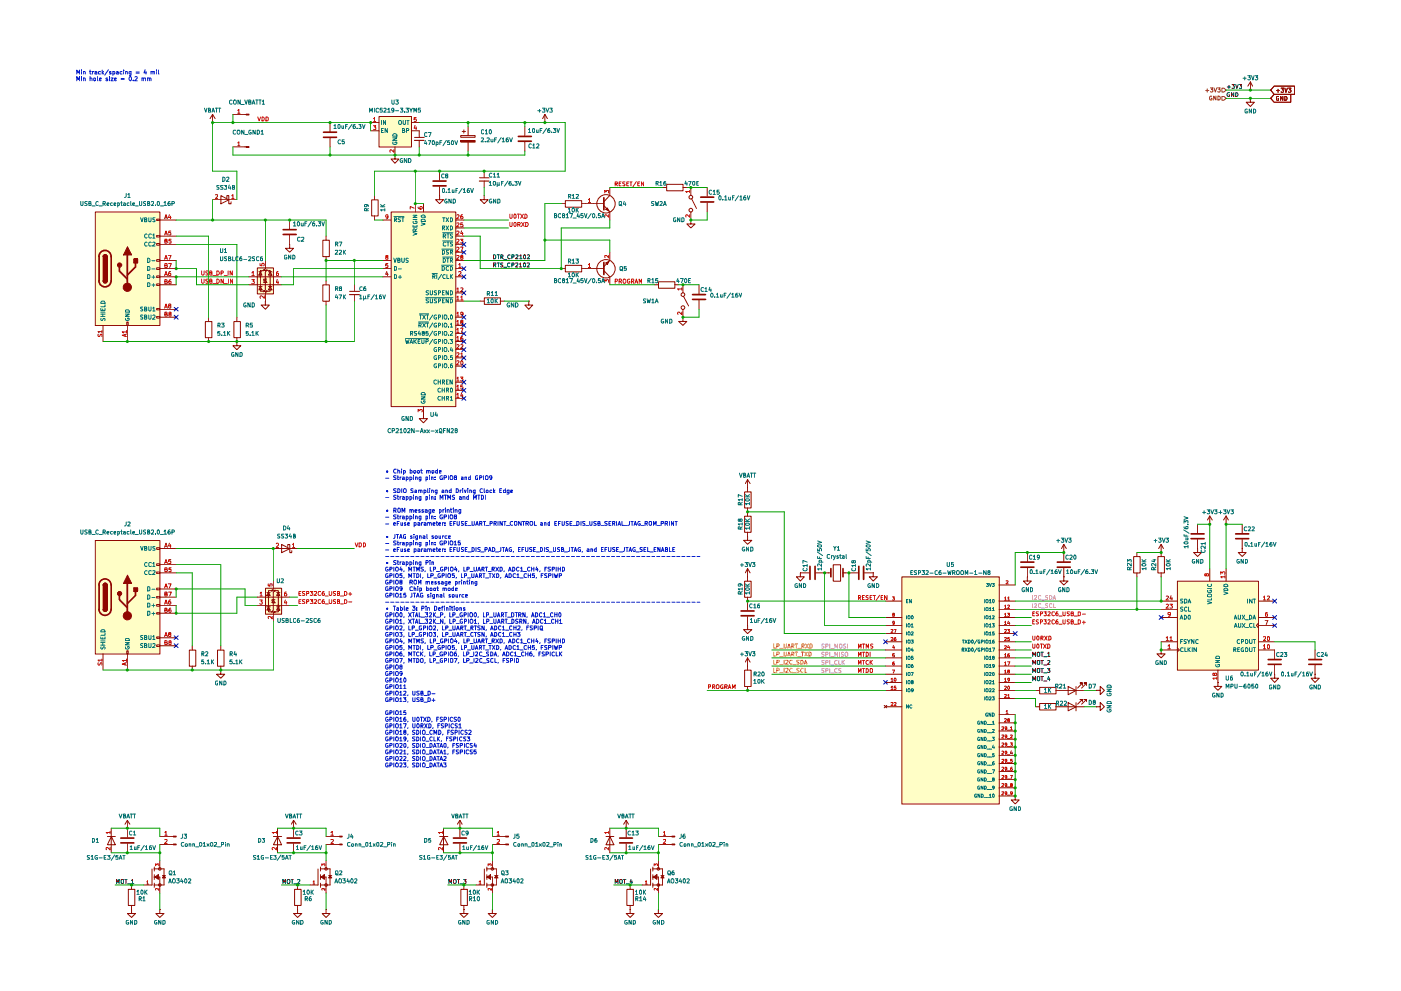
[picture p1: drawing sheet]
<svg xmlns="http://www.w3.org/2000/svg" width="420mm" height="297mm" viewBox="0 0 420 297" stroke-linecap="round" stroke-linejoin="round" font-family="sans-serif">
<g fill="#fffec6">
<path d="M270.5 172.9h29.2v68.1h-29.2z"/>
<path d="M353.1 174.2h24.3v26.7h-24.3z"/>
<path d="M28.6 63.5h19.4v34.1h-19.4z"/>
<path d="M117.3 63.5h19.4v58.4h-19.4z"/>
<path d="M113.7 34.9h9.7v9.2h-9.7z"/>
<path d="M77.2 80.3h4.8v7.8h-4.8z"/>
<path d="M28.6 162h19.4v34h-19.4z"/>
<path d="M79.6 176.3h4.9v7.8h-4.9z"/>
</g>
<g fill="none" stroke="#8f0700" stroke-width=".3">
<path d="M182.9 78.1l-1.8 1.8M178.1 80.5h3M181.1 81.1l1.8 1.9M223.3 147.4h2v4.9h-2zM223.3 154.7h2v4.9h-2zM224.2 146.1h.1M224.2 143.8v3.6M224.2 152.2v2.5M224.2 159.5v1.3M224.2 143.8l-.7 1.1M224.2 143.8l.8 1.1M359.2 157.1v2.7"/>
<path d="M372.5 157.1v2.7M223.3 174.2h2v4.8h-2zM224.2 160.8v1.2h1.3l-1.3 1.2-1.2-1.2h1.2M224.2 160.8h.1M224.2 172.9h.1M224.2 170.4v3.8M224.2 179v3.9M224.2 170.4l-.7 1.3M224.2 170.4l.8 1.3M240 171.7v1.2h1.2l-1.2 1.3-1.2-1.3h1.2M240 171.7h.1M240 171.7h2.7"/>
<path d="M244.7 171.7h4.5M249.9 169.3h2.2v4.9h-2.2zM252.8 171.7h4.5M259.2 171.7h2.7M261.9 171.7v1.2h1.2l-1.2 1.3-1.2-1.3h1.2M261.9 171.7h.1M270.5 172.9h29.2v68.1h-29.2zM299.6 175.3h4.9M308.1 172.9v1.3h1.2l-1.2 1.1-1.2-1.1h1.2M308.1 172.9h.1M308.1 165.6v2.7M308.1 170.3v2.6"/>
<path d="M319 165.6h.1M319 172.9v1.3h1.3l-1.3 1.1-1.2-1.1h1.2M319 172.9h.1M319 163.2l-.7 1.2M319 163.2l.8 1.2M319 163.2v5.1M319 170.3v2.6M340 166.8h1.9v4.9h-1.9zM341 165.6v1.2M341 171.7v1.2M347.3 166.8h1.9v4.9h-1.9zM348.2 165.6h.1"/>
<path d="M348.2 163.2v3.6M348.2 171.7v1.2M348.2 163.2l-.7 1.2M348.2 163.2l.7 1.2M359.2 164.4v1.2h1.1l-1.1 1.2-1.2-1.2h1.2M359.2 164.4h.1M359.2 161.7v2.7M372.5 164.4v1.2h1.2l-1.2 1.2-1.2-1.2h1.2M372.5 164.4h.1M372.5 161.7v2.7M224.2 187.5v1.2h1.3l-1.3 1.2-1.2-1.2h1.2M224.2 187.5h.1"/>
<path d="M224.2 199.6h.1M224.2 184.8v2.7M224.2 197.2v3.6M224.2 197.2l-.7 1.3M224.2 197.2l.8 1.3M265.5 180.2h4.9M265.5 185.1h4.9M265.5 187.5h4.9M265.5 189.9h4.9M265.5 192.4h4.9M265.5 194.8h4.9M265.5 197.2h4.9"/>
<path d="M265.5 199.6h4.9M299.6 180.2h4.9M299.6 185.1h4.9M299.6 187.5h4.9M299.6 189.9h4.9M299.6 192.4h4.9M299.6 194.8h4.9M299.6 197.2h4.9M299.6 199.6h4.9M299.6 182.6h4.9M223.3 200.9h2v4.9h-2zM224.2 205.7v1.2"/>
<path d="M265.2 211.4l.7 .8M265.5 202.1h4.9M265.5 204.6h4.9M265.5 206.9h4.9M265.5 211.8h4.9M265.9 211.4l-.7 .8M299.6 202.1h4.9M299.6 204.6h4.9M299.6 206.9h4.9M299.6 209.4h4.9M299.6 214.2h4.9M299.6 216.7h4.9"/>
<path d="M299.6 219.1h4.9M299.6 221.6h4.9M299.6 223.9h4.9M299.6 226.4h4.9M299.6 228.9h4.9M299.6 231.2h4.9M299.6 233.7h4.9M299.6 236.1h4.9M299.6 238.6h4.9M304.5 238.6v1.2h1.1l-1.1 1.2-1.2-1.2h1.2M304.5 238.6h.1"/>
<circle cx="181.7" cy="80.6" r="2.75"/>
</g>
<g fill="none" stroke="#8f0700" stroke-width=".51">
<path d="M181.1 78.7v3.6M242.9 169.8v3.9M244.4 169.8v3.9M249.2 170.4v2.5M252.8 170.4v2.5M257.6 169.8v3.9M259 169.8v3.9M306.2 168.5h3.8M306.2 170h3.8M317.1 168.5h3.9M317.1 170h3.9M357.2 161.5h3.9"/>
<path d="M357.2 160h3.9M370.6 161.5h3.9M370.6 160h3.9M222.2 183.1h3.9M222.2 184.6h3.9"/>
</g>
<g fill="none" stroke="#ff2bff" stroke-width=".3">
<path d="M309.7 178.5v1.2M310.2 178.6l.5-.1 .2 .5-.8 .7h.8M312.2 178.6l-.4-.1-.4 .3 .2 .9 .6-.1M312.3 179.8h1M314.2 178.6l-.4-.1-.3 .2 .1 .3 .6 .2v.4l-.7 .1M314.7 178.5a.65 .65 0 0 1 .8 .6 .65 .65 0 0 1-.8 .6zM315.8 179.7l.4-1.2 .4 1.2M315.9 179.3h.6M247.1 193.1l-.6 .1v.3l.6 .5-.2 .3-.4-.1M247.1 195.6l-.6 .1v.3l.6 .3-.2 .5-.4-.1M247.1 198h-.6v.4l.6 .4-.1 .3h-.5M247.6 193.7l.6-.1v-.5l-.6-.1v1.3"/>
<path d="M247.6 196.2l.6-.1v-.5l-.6-.1v1.3M247.6 198.5h.6v-.5h-.6v1.1M248.8 193v1.3M248.8 195.5v1.3M248.8 198v1.1M249.2 194.4h.9M249.2 196.8h.9M249.2 199.3h.9M250.4 194.3v-1.3l.4 1 .4-1v1.3M250.4 196.8v-1.3l.4 .8 .4-.8v1.3M251 198a.61 .61 0 0 0-.7 .3 .61 .61 0 0 0 .2 .8h.5M251.5 198v1.1h.6"/>
<path d="M251.8 195.5v1.3M252 193l.5 .3v.8l-.5 .2a.86 .86 0 0 1 0-1.3zM252.6 198v1.1M252.7 198.5l.5 .6M253 195.6l-.7 .1v.3l.7 .3-.3 .5-.4-.1M253.2 198l-.6 .6M253.5 195.7l.2-.2 .5 .2 .1 .6-.4 .5-.4-.2zM253.7 193.1l-.5-.1-.2 .3 .1 .3 .5 .2v.4h-.6M254.2 193v1.3M247.1 200.4l-.6 .1v.3l.6 .5-.2 .3-.4-.1M247.6 201l.6-.1v-.5h-.6v1.2M248.8 200.4v1.2"/>
<path d="M249.2 201.7h.9M251 200.5l-.5-.1a.61 .61 0 0 0-.2 .8 .61 .61 0 0 0 .7 .3M252.2 200.4l-.7 .1v.3l.7 .5-.2 .3-.5-.1"/>
</g>
<g fill="none" stroke="#ff1600" stroke-width=".3">
<path d="M257.5 179.2h.4l.2-.5-.6-.2v1.2M257.7 179.2l.4 .5M258.7 179.1h.4M259.2 178.5h-.5v1.2h.5M260.3 178.6l-.4-.1-.2 .2 .1 .3 .5 .2v.4l-.6 .1M260.9 179.1h.4M261.5 178.5h-.6v1.2h.6M261.8 178.5h.8M262.2 178.5v1.2M263.8 178.4l-1.1 1.6M264.2 179.1h.4M264.8 178.5h-.6v1.2h.6"/>
<path d="M266 178.5v1.2l-.7-1.2v1.2M257.5 199.1v-1.1l.3 .8 .4-.8v1.1M257.5 194.3v-1.3l.3 1 .4-1v1.3M257.5 196.8v-1.3l.3 .8 .4-.8v1.3M258.7 198h.6M258.7 193h.6M258.7 195.5h.6M259 193v1.3M259 195.5v1.3M259 198v1.1M259.8 194.3v-1.3l.4 1 .3-1v1.3M259.8 195.5a.64 .64 0 0 1 .6 .6 .64 .64 0 0 1-.6 .7z"/>
<path d="M260.4 198a.61 .61 0 0 0-.7 .3 .61 .61 0 0 0 .2 .8h.5M260.9 195.5v1.3M260.9 198v1.1M261.1 198.5l.5 .6M261.6 198l-.7 .6M261.8 193.1l-.7 .1v.3l.7 .5-.3 .3-.4-.1M257.5 201.6v-1.2l.3 .9 .4-.9v1.2M258.7 200.4h.6M259 200.4v1.2M259.8 200.4h.4a.66 .66 0 0 1 .2 .8 .66 .66 0 0 1-.6 .4zM260.9 200.6l.6-.2a.86 .86 0 0 1 0 1.2l-.6-.2z"/>
</g>
<g fill="none" stroke="#ffa300" stroke-width=".3">
<path d="M232 197.9v1.2h.6M232 193v1.3h.6M232 195.5v1.1h.6M233 198.5h.6v-.5l-.6-.1v1.2M233 193.7h.5l.2-.4-.2-.3h-.5v1.3M233 196.1h.5l.2-.2-.1-.4h-.6v1.1M233.9 199.3h.9M233.9 194.4h.9M233.9 196.8h.9M235.2 193l.1 1.3 .5-.3v-1M235.2 195.5v1.1l.6-.1v-1M235.2 197.9v1.2"/>
<path d="M235.7 198l.6-.1v.3l-.7 .9h.7M236.3 194.3l.3-1.3 .4 1.3M236.3 196.6l.3-1.1 .4 1.1M236.3 193.9h.6M236.3 196.3h.6M237.4 193.7l.6-.1 .1-.4-.7-.2v1.3M237.4 196.1l.6-.1 .1-.5h-.7v1.1M237.5 198l-.5-.1a.61 .61 0 0 0-.2 .8 .61 .61 0 0 0 .7 .3M237.7 193.7l.4 .6M237.7 196.1l.4 .5M237.8 199.3h.9M238.5 193h.7"/>
<path d="M238.5 195.5h.7M238.8 193v1.3M238.8 195.5v1.1M239.3 194.4h.9M239.3 196.8h.9M239.6 197.9h-.5v.5a.38 .38 0 0 1 .4 .2 .38 .38 0 0 1-.1 .5l-.4-.1M240.2 197.9h.5l.1 .3v.6l-.3 .3h-.3zM240.3 195.5h.7M240.5 193.7l.7-.2-.2-.5h-.5v1.3M240.7 195.5v1.1M240.8 193.7l.4 .6M241.2 199.1l.4-1.2 .4 1.2"/>
<path d="M241.3 198.8h.6M241.3 195.5l.8 1.1M241.6 193l.8 1.3M242.1 195.5l-.8 1.1M242.4 193l-.8 1.3M242.6 195.5a.66 .66 0 0 1 .7 .4 .66 .66 0 0 1-.3 .7h-.4zM242.9 193h.3l.3 .3v.6l-.3 .4h-.3zM232 200.3v1.2h.6M233 201l.6-.1 .1-.4-.2-.2h-.5v1.2M233.9 201.6h.9M235.2 200.3v1.2M235.7 200.4l.4-.1 .2 .4-.7 .8h.7"/>
<path d="M237.5 200.4l-.1-.1a.6 .6 0 0 0-.6 .7 .6 .6 0 0 0 .7 .5v-.1M237.8 201.6h.9M239.6 200.4h-.6v.4l.6 .4-.2 .3h-.4M240.8 200.4l-.1-.1a.6 .6 0 0 0-.6 .7 .6 .6 0 0 0 .7 .5v-.1M241.4 200.3v1.2h.5"/>
</g>
<g fill="none" stroke="#b30c00" stroke-width=".3">
<path d="M267.6 178.9h.6l-.2 .4 .2 .1v.4h-.6M301.2 179.2l.4-.3v1M301.2 179.9h.6M301.8 174.2l.4-.1 .1 .2-.6 .7h.6M302.2 179.2l.3-.3v1M302.2 179.9h.6M267.2 188.7l.6 .1-.6 .9h.6M267.2 191.2l.5-.1 .1 .2-.6 .7h.6M267.9 184.2l-.2-.3 .4-.1 .1 .3-.5 .2 .1 .4h.4l-.1-.5M268 193.5l-.3 .6h.6M268.1 188.6h.6l-.3 1.1M268.1 198.4l-.4 .2v.6l.2 .2 .3-.2-.1-.5-.4 .3"/>
<path d="M268.1 193.8v.7M268.2 186.6l-.3 .3-.2-.5 .2-.2 .3 .2v.5l-.4 .3M268.2 195.9h-.5v.5h.5v.4h-.5M268.6 191.1h-.2l-.3 .4 .1 .5h.4v-.6l-.5 .2M301.2 181.6l.4-.2v1M301.2 184.1l.4-.3v.9M301.2 186.5l.4-.3v1M301.2 188.7l.6 .1-.6 .9h.6M301.2 191.2l.6-.1v.2l-.6 .7h.6M301.2 193.6l.6-.1v.2l-.6 .8h.6M301.2 196.3l.4-.4v1M301.2 198.6l.4-.2v1"/>
<path d="M301.2 182.4h.6M301.2 184.7h.6M301.2 187.2h.6M301.2 196.9h.6M301.2 199.4h.6M302.2 181.4l.6 .1-.6 .9h.6M302.2 183.8h.6l-.4 .3 .4 .2-.1 .4h-.5M302.2 188.6h.6l-.4 .5h.3l.1 .4-.6 .1M302.2 198.4h.7l-.5 1M302.4 186.2l-.2 .7h.7M302.4 193.5l-.2 .6h.7M302.7 191.1h-.4l-.1 .4 .4-.1 .1 .6-.5-.1"/>
<path d="M302.7 195.9l-.4 .1-.1 .8 .2 .1 .4-.1-.1-.5-.5 .2M302.7 186.5v.7M302.7 193.8v.7M267.2 203.5l.3-.2v.9M267.2 206l.3-.3v1M267.2 210.7l.5-.1 .1 .1-.6 .8h.6M267.2 204.2h.6M267.2 206.7h.6M267.6 200.8h.7l-.4 1M268.1 210.7l.5-.1 .1 .1-.6 .8h.6M268.2 203.4l.1-.1a.47 .47 0 0 1 .4 .4 .47 .47 0 0 1-.3 .5l-.3-.3zM268.6 205.7h-.4l-.1 .5 .5-.1 .1 .4-.6 .1"/>
<path d="M300.5 217.9l.4-.1 .1 .5-.6 .5h.6M301.2 201.1l.4-.3v1M301.2 203.5l.4-.2v.9M301.2 205.7l.6 .1-.6 .9h.6M301.2 208.2l.6-.1v.2l-.6 .7h.6M301.2 215.5l.6 .1-.6 .8h.6M301.2 204.2h.6M301.2 201.8h.6M301.8 213.3l.2-.4v1.1M301.8 214h.5M301.9 218.3l-.5 .1v-.5h.5v.7l-.4 .2M302.1 218.9h.8"/>
<path d="M302.2 208.4l.3-.3v.9M302.2 209h.6M302.4 201.3l-.2-.3 .5-.2 .1 .3-.6 .3 .1 .4h.4l-.1-.5M302.4 205.7a.55 .55 0 0 1 .4 .5 .55 .55 0 0 1-.4 .5l-.2-.5zM302.4 215.8l-.2-.2 .4-.2 .2 .2-.6 .4 .2 .4 .4-.2-.2-.4M302.8 203.6l-.4 .3-.2-.4 .1-.2 .5 .2-.2 .6-.3 .1M303 218.1l.4-.3v1M303 218.8h.6M300.5 220.4l.4-.1 .1 .3-.6 .6h.6M300.5 222.8h.5v.3l-.6 .6h.6M300.5 225.2h.5v.4l-.6 .5h.6M300.5 227.7l.4-.1 .1 .4-.6 .5h.6"/>
<path d="M300.5 230h.5v.4l-.6 .6h.6M300.5 232.5h.5v.3l-.6 .6h.6M300.5 234.9h.4l.1 .4-.6 .5h.6M300.5 237.4l.4-.1 .1 .4-.6 .6h.6M301.9 220.6l-.1 .3-.4-.1v-.4h.5v.6l-.4 .2M301.9 223.1l-.4 .2-.1-.5h.5v.6l-.4 .3M301.9 225.6l-.4 .1-.1-.5h.5v.7l-.4 .2M301.9 228l-.5 .1v-.4h.5v.6l-.4 .2M301.9 230.4l-.3 .2-.2-.6h.5v.7l-.4 .3M301.9 232.8l-.4 .2-.1-.5h.5v.7l-.4 .2M301.9 235.3l-.5 .1v-.5h.5v.7l-.4 .2M301.9 237.7l-.1 .2-.4-.1v-.4h.5v.6l-.4 .3"/>
<path d="M302.1 221.3h.8M302.1 223.8h.8M302.1 226.2h.8M302.1 228.6h.8M302.1 231.1h.8M302.1 233.5h.8M302.1 235.9h.8M302.1 238.3h.8M303 220.4l.5-.1 .1 .2-.6 .7h.6M303 222.7h.6l-.3 .4h.2l.1 .4-.6 .1M303 232.4h.6l-.4 1M303.2 235.3l-.1-.4h.4l.1 .2-.6 .4 .1 .3h.4l-.1-.5"/>
<path d="M303.3 225l-.3 .8h.6M303.5 227.6h-.4l-.1 .4 .4-.1 .1 .6-.5-.1M303.5 230h-.3l-.2 .8 .2 .2 .4-.2-.1-.4-.5 .1M303.5 225.5v.6M303.6 237.7l-.4 .2-.1-.6 .5 .2-.2 .7-.3 .1"/>
</g>
<g fill="none" stroke="#006f6f" stroke-width=".3">
<path d="M272.3 179.7h-.4v1h.4M273.3 179.7v1l-.6-1v1M295.3 179.7v1M295.8 174.8h.6l-.3 .4 .3 .1v.4h-.6M295.9 179.7l.4 .1v.7l-.2 .2-.4-.4zM296.7 174.8l.3 1 .3-1M296.7 179.9l.3-.2v1M297.6 174.8h.6l-.3 .4 .3 .1-.1 .5-.5-.1M297.9 179.7a.47 .47 0 0 1 .3 .5 .47 .47 0 0 1-.4 .4l-.2-.6zM271.9 180.2h.3M271.9 184.6v.9M271.9 186.9v1.1"/>
<path d="M271.9 189.4v.9M271.9 191.9v.9M271.9 194.2v1M271.9 196.7v1M271.9 199.1v1M272.3 184.7l.5-.1 .2 .2-.3 .7-.4-.2zM272.3 187.1l.4-.2 .3 .4-.3 .7-.4-.2zM272.3 189.6l.5-.2 .2 .3-.2 .6-.5-.1zM272.3 191.9h.6l-.1 .9-.5-.2zM272.3 194.4l.4-.2 .3 .4-.3 .6-.4-.1zM272.3 196.8l.4-.1 .3 .3-.3 .7-.4-.2zM272.3 199.2h.6l-.1 .9-.5-.1z"/>
<path d="M273.2 191.9h.7l-.3 .3 .3 .2v.2l-.7 .1M273.3 187.2l.3-.3v1.1M273.3 189.5l.4-.1 .2 .3-.7 .6h.7M273.3 188h.6M273.5 184.6a.43 .43 0 0 1 .4 .4 .43 .43 0 0 1-.5 .4l-.1-.7zM273.6 194.2l-.3 .7h.6M273.7 199.1l-.4 .3v.6l.6-.1-.3-.4-.3 .1M273.7 194.6v.6M273.8 196.7h-.5v.5l.3-.2 .3 .4-.3 .3-.3-.2M288.5 194.7h.5l.1-.4-.6-.1v1M288.6 191.9h.5M288.7 194.7l.4 .5"/>
<path d="M288.9 191.9v.9M289.4 191.9l.7 .9M289.4 194.2l.7 1M290.1 191.9l-.7 .9M290.1 194.2l-.7 1M290.4 191.9h.5l.1 .5-.3 .4h-.3zM290.4 194.2a.52 .52 0 0 1 .6 .5 .52 .52 0 0 1-.6 .5zM291.4 194.3l.3-.1 .2 .4-.2 .6a.58 .58 0 0 1-.3-.9zM291.5 191.9a.43 .43 0 0 1 .4 .4 .43 .43 0 0 1-.5 .4zM293 191.8l-.8 1.2M293 194.2l-.8 1.3M293.9 191.9h-.5l.1 .9h.4v-.4h-.2"/>
<path d="M293.9 194.3a.45 .45 0 0 0-.6 .4 .45 .45 0 0 0 .6 .5v-.4h-.2M294.3 192.4l.5-.1v-.4h-.5v.9M294.3 194.7h.5v-.4l-.5-.1v1M295.3 182.1v.9M295.3 184.6v.9M295.3 186.9v1.1M295.3 189.4v.9M295.3 191.9v.9M295.3 194.2v1M295.3 196.7v1M295.3 199.1v1M295.7 182.2h.6v.8h-.6z"/>
<path d="M295.7 184.7h.6v.6l-.2 .2-.4-.3zM295.7 187.1l.2-.2 .4 .2v.7l-.2 .2-.4-.4zM295.7 191.9h.6l-.1 .9h-.4l-.1-.4zM295.7 199.2h.6v.8h-.6zM295.8 189.4l.5 .2-.1 .7h-.4l-.1-.2zM295.9 194.2l.4 .2v.7l-.2 .1-.4-.3zM295.9 196.7l.4 .1v.7l-.2 .2-.4-.3zM296.7 182.4l.3-.3v.9M296.7 184.8l.3-.2v.9M296.7 187.2l.3-.3v1.1M296.7 189.7l.3-.3v.9M296.7 192.1l.3-.2v.9"/>
<path d="M296.7 194.6l.3-.4v1M296.7 196.9l.3-.2v1M296.7 199.4l.3-.3v1M296.7 188h.6M296.7 180.7h.6M296.7 183h.6M296.7 185.5h.6M296.7 190.3h.6M296.7 192.8h.6M296.7 195.2h.6M296.7 197.7h.6M297.6 182.4l.3-.3v.9"/>
<path d="M297.6 184.7l.5-.1 .1 .1-.6 .8h.6M297.6 186.9h.6l-.3 .5h.2l.1 .4-.6 .1M297.6 194.2h.7l-.4 1M297.6 183h.6M297.9 197.1l-.3-.3 .4-.1 .2 .2-.6 .4 .3 .4 .3-.3-.2-.3M298.1 189.4h-.4l-.1 .4 .6 .1-.1 .4-.5-.1M298.1 191.9h-.2l-.3 .4v.3l.5 .2-.1-.6-.4 .2M298.2 199.6l-.3 .1-.3-.4 .2-.2 .4 .2-.2 .8h-.2M271.9 201.6v.9M271.9 204v1M271.9 206.4v.9M272.3 201.7l.5-.1 .2 .2-.3 .7-.4-.1z"/>
<path d="M272.3 204.1l.4-.1 .3 .3-.3 .7-.4-.2zM272.3 206.6l.2-.2 .4 .2-.1 .7h-.5zM272.5 211.2v1.1l-.6-1.1v1.1M273.2 201.6h.7l-.4 .9M273.5 204.4l-.2-.4 .6 .1-.6 .4 .2 .5 .4-.2-.3-.4M273.5 211.3l-.4-.1-.3 .5 .3 .6 .4-.1M273.9 206.8l-.5 .2-.1-.5 .6 .1-.1 .6-.4 .1M293.7 216.2h-.4l-.1 .7 .5 .2 .1-.4h-.2M293.7 218.6l-.5 .2v.5l.3 .2h.3v-.4h-.2M294.8 216.2v.9l-.6-.9v.9M294.8 218.6v.9l-.6-.9v.9M295.2 216.2h.4l.2 .4-.2 .5h-.4z"/>
<path d="M295.2 218.6h.4l.2 .3-.3 .6h-.3zM295.3 201.6v.9M295.3 204v1M295.3 206.4v.9M295.3 208.9v.9M295.7 201.7h.6v.7l-.2 .1-.4-.3zM295.7 206.6l.2-.2 .4 .2v.7h-.6zM295.7 209h.6v.7h-.6zM295.9 204l.4 .1v.7l-.2 .2-.4-.4zM296 217.2h1.4M296 219.6h1.4M296.2 213.8a.45 .45 0 0 0-.6 .4 .45 .45 0 0 0 .6 .4v-.3h-.2"/>
<path d="M296.7 201.7l.5-.1 .1 .2-.6 .7h.6M296.7 204l.6 .1-.6 .9h.6M296.7 206.5l.6 .1-.6 .7h.6M296.7 209l.5-.1 .1 .1-.6 .8h.6M296.7 200.1h.6M297.2 213.7v1l-.6-1v1M297.6 204.3l.3-.3v1M297.6 206.5l.6 .1-.6 .7h.6M297.6 208.9h.6l-.3 .3 .3 .2-.1 .4-.5-.1M297.6 213.7a.52 .52 0 0 1 .6 .5 .52 .52 0 0 1-.6 .5zM297.6 216.4l.3-.2v.9M297.6 218.7l.5-.1 .1 .2-.6 .7h.6"/>
<path d="M297.6 205h.6M297.6 217.1h.6M292.9 238.1a.45 .45 0 0 0-.6 .4 .45 .45 0 0 0 .6 .4v-.3h-.2M293.7 221.1l-.5 .1v.5l.3 .3 .3-.1v-.3h-.2M293.7 223.5l-.5 .2 .2 .7 .4-.1-.2-.3M293.7 225.9l-.5 .2 .2 .7 .4-.1v-.3h-.2M293.7 228.3l-.5 .2v.5l.3 .3 .3-.1v-.3h-.2M293.7 230.8l-.5 .2v.5l.3 .2 .3-.1v-.3h-.2M293.7 233.2l-.4 .1-.1 .6 .5 .2 .1-.4h-.2M293.7 235.6l-.5 .2 .2 .8 .4-.1v-.4h-.2M293.9 238v1l-.6-1v1M294.3 238a.52 .52 0 0 1 .6 .5 .52 .52 0 0 1-.6 .5z"/>
<path d="M294.8 221v1l-.6-1v1M294.8 223.4v1l-.6-1v1M294.8 225.9v.9l-.6-.9v.9M294.8 228.3v1l-.6-1v1M294.8 230.7v1l-.6-1v1M294.8 233.2v.9l-.6-.9v.9M294.8 235.6v1l-.6-1v1M295.1 239.1h1.4M295.2 221l.6 .4-.3 .6h-.3zM295.2 223.4l.6 .5-.2 .5h-.4zM295.2 225.9l.5 .2 .1 .3-.2 .4h-.4zM295.2 228.3l.6 .4-.3 .6h-.3z"/>
<path d="M295.2 230.7l.6 .4-.3 .6h-.3zM295.2 233.2h.4l.2 .4-.2 .5h-.4zM295.2 235.6h.4l.2 .4-.2 .6h-.4zM296 222.1h1.4M296 224.5h1.4M296 226.9h1.4M296 229.4h1.4M296 231.8h1.4M296 234.2h1.4M296 236.6h1.4M296.7 238.3l.3-.3v1M296.7 239h.6"/>
<path d="M297.6 221h.6l-.3 .4h.2l.1 .4-.6 .1M297.6 230.7h.7l-.4 1M297.9 223.4l-.3 .7h.7M297.9 233.6l-.3-.3 .5-.1 .1 .2-.6 .4 .2 .3h.3l-.1-.5M297.9 238a.55 .55 0 0 1 .3 .5 .55 .55 0 0 1-.3 .5l-.3-.4zM298.1 225.9h-.4l-.1 .4 .6 .1-.1 .4-.5-.1M298.1 228.3l-.4 .2-.1 .6 .3 .2 .3-.2-.1-.4-.5 .2M298.1 223.8v.6M298.2 236l-.3 .2-.3-.4 .2-.2 .4 .2-.2 .8h-.2"/>
<circle cx="297.8" cy="202" r=".4"/>
</g>
<g fill="none" stroke="#0c0c0c" stroke-width=".3">
<path d="M309.7 196.8v-1.3l.4 .8 .5-.8v1.3M309.7 199.1v-1.1l.4 .8 .5-.8v1.1M311.1 195.7l.2-.2 .5 .2v.9l-.2 .2-.5-.2zM311.1 198.1l.2-.1 .5 .1-.1 1-.6-.1zM312.2 195.5h.7M312.2 198h.7M312.5 195.5v1.3M312.5 198v1.1M313 196.8h.9M313 199.3h.9M314.2 195.8l.3-.3v1.3M314.2 198h.4l.3 .3-.8 .8h.8"/>
<path d="M314.2 196.8h.7M309.7 204v-1.2l.4 .9 .5-.9v1.2M309.7 201.6v-1.2l.4 .9 .5-.9v1.2M311.1 202.9l.2-.1 .5 .1v1l-.2 .1-.5-.1zM311.1 200.6l.1-.2 .6 .2v.8l-.2 .2-.5-.2zM312.2 202.8h.7M312.2 200.4h.7M312.5 200.4v1.2M312.5 202.8v1.2M313 204.1h.9M313 201.7h.9M314.1 200.4h.8l-.4 .4 .3 .1v.6h-.7"/>
<path d="M314.5 202.8l-.3 .8h.7M314.7 203.2v.8"/>
</g>
<path d="M181.7 78.8l.9-.5-.5 1z" fill="#8f0700"/>
<g fill="none" stroke="#8f0700" stroke-width=".3">
<path d="M182.9 58.6l-1.8 1.9M178.1 61h3M181.1 61.6l1.8 1.9M181.7 78.8l.9-.5-.5 1zM182.9 75.6v2.5M175.6 80.5h2.5M182.9 83v2.3"/>
<circle cx="181.7" cy="61.1" r="2.75"/>
</g>
<path d="M176.4 79.3l.4-.3v1.2M182.5 76.5v.8l-.6-.8h-.5v.7M176.4 80.2h.7M181.4 84.6v-.8l.4 .4 .2-.4 .5 .1v.7" fill="none" stroke="#b30c00" stroke-width=".3"/>
<g fill="none" stroke="#ff1600" stroke-width=".3">
<path d="M184.5 55.1l.7-.1v-.4l-.7-.1v1.2M184.7 55.1l.5 .6M185.7 55h.4M186.3 54.5h-.6v1.2h.6M187.5 54.5l-.7 .1v.3l.7 .5-.3 .3-.4-.1M188 55h.4M188.6 54.5h-.6v1.2h.6M188.9 54.5h.7M189.2 54.5v1.2M190.8 54.4l-1 1.6M191.3 55h.4M191.9 54.5h-.6v1.2h.6"/>
<path d="M193 54.5v1.2l-.6-1.2v1.2"/>
</g>
<path d="M181.1 59.3v3.6" fill="none" stroke="#8f0700" stroke-width=".51"/>
<path d="M181.7 62.7l.4-.4 .5 .9z" fill="#8f0700"/>
<g fill="none" stroke="#8f0700" stroke-width=".3">
<path d="M382.1 28.3h5v2.3h-5l-1-1.1zM382.1 25.8h6.2v2.5h-6.2l-1-1.3zM382.8 27.2h.9M383.3 26.8v.9M383.5 29l-.4-.1-.3 .3 .1 .9h.6v-.6h-.2M384.2 26.4h.8l-.4 .5 .3 .1 .1 .4-.3 .3-.5-.2M384.7 28.9v1.2l-.7-1.2v1.2M385.3 28.9a.66 .66 0 0 1 .7 .4 .66 .66 0 0 1-.3 .8h-.4zM385.3 26.4l.4 1.3 .4-1.3M386.4 26.4h.8l-.4 .5 .3 .1 .1 .4-.3 .3-.5-.2M182.9 56.2v2.4M198.7 56.2h1.2"/>
<path d="M199.9 55.2h5v2h-5zM204.8 56.2h1.2M207.2 56.2v2.4M207.4 59.6l1.5 2.9M212.1 56.2v2.6M175.6 61h2.5M181.7 62.7l.4-.4 .5 .9zM182.9 63.5v2.5M207.2 66v1.1h1.2l-1.2 1.2-1.2-1.2h1.2M207.2 66h.1M207.2 63.5v2.5M212.1 60.8v2.7"/>
<path d="M196.3 85.3h1.1M197.5 84.5h4.9v1.9h-4.9zM202.4 85.3h1.1M204.8 85.3v2.5M204.8 92.7v2.4M205 88.8l1.5 2.9M209.6 85.3v2.8M209.6 90v2.7M362.8 157.1h.1M362.8 154.7v2.4M362.8 154.7l-.7 1.2M362.8 154.7l.8 1.2"/>
<path d="M367.7 157.1h.1M367.7 154.7v2.4M367.7 154.7l-.8 1.2M367.7 154.7l.7 1.2M353.1 174.2h24.3v26.7h-24.3zM362.8 170.4v3.8M367.7 170.4v3.8M348.2 194.8v1.2h1.2l-1.2 1.2-1.2-1.2h1.2M348.2 194.8h.1M348.2 180.2h4.9M348.2 182.6h4.9M348.2 185.1h4.9"/>
<path d="M348.2 192.4h4.9M348.2 194.8h4.9M353.1 194.1l.6 .7-.6 .6M377.4 194.8h4.9v2.6M377.4 180.2h4.9M377.4 185.1h4.9M377.4 192.4h4.9M377.4 187.5h4.9M377.4 186.9l-.6 .6 .6 .6M382.3 199.4v2.7M394.4 194.8v2.6M394.4 199.4v2.7"/>
<path d="M310.6 211.8h1.1M310.6 206.9h1.1M311.8 210.9h4.9v1.9h-4.9zM311.8 206h4.9v2h-4.9zM316.7 211.8h8.4M316.7 206.9h8.4M320.3 205.8l2.4 1.2-2.4 1.2zM320.3 210.6l2.4 1.3-2.4 1.2zM322.7 205.8v2.4M322.7 210.6v2.5M324.6 205.5v-.8h-.7h.7l-1.4 1.5M324.6 210.3v-.7h-.7h.7l-1.4 1.5"/>
<path d="M325.9 205.5v-.8h-.8h.8l-1.5 1.5M325.9 210.3v-.7h-.8h.8l-1.5 1.5M328.8 211.8h1.1v-1.2l1.3 1.2-1.3 1.2v-1.2M328.8 211.8h.1M328.8 206.9h1.1v-1.2l1.3 1.2-1.3 1.3v-1.3M328.8 206.9h.1M365.3 204.6v1.1h1.1l-1.1 1.2-1.2-1.2h1.2M365.3 204.6h.1M365.3 200.8v3.8M382.3 202.1v1.2h1.2l-1.2 1.3-1.2-1.3h1.2M382.3 202.1h.1M394.4 202.1v1.2h1.2l-1.2 1.3-1.2-1.3h1.2"/>
<path d="M394.4 202.1h.1"/>
<circle cx="207.2" cy="59.1" r=".55"/>
<circle cx="207.2" cy="63" r=".55"/>
<circle cx="204.8" cy="92.2" r=".55"/>
<circle cx="204.8" cy="88.3" r=".55"/>
</g>
<g fill="none" stroke="#b30c00" stroke-width=".3">
<path d="M176.4 59.9l.4-.4v1.2M181.4 57.8v-.7l.4 .4 .2-.4h.5v.7M206.8 57.4h-1.1l.3 .3M206.8 57.1v.6M176.4 60.7h.7M182.5 64.3v.8l-.8-.8-.3 .3v.4M206.8 64.3v.8l-.8-.8-.3 .3v.4M204.5 86.6h-1.3l.3 .4M204.5 93.6v.7l-.8-.7h-.4l.1 .6M204.5 86.3v.7M349.8 178.7l.4-.1 .2 .4-.7 .8h.7M351.2 178.6l-.3 .9h.7"/>
<path d="M351.5 179.1v.7M361.8 172.2l.2-.2h.5l-.2 .6h-.4l-.2-.6h-.3v.6l.4-.2M366.1 172.1v-.7l.5 .4 .3-.4h.4l-.1 .7M367.4 172.9h-1.3l.3 .3M367.4 172.6v.6M378.9 179l.3-.4v1.2M378.9 179.8h.7M380.1 178.7l.4-.1 .2 .4-.7 .8h.7M349.8 181.2l.4-.1 .2 .3-.7 .9h.7M349.8 191.2l.3-.4v1.2M349.8 192h.6M350.3 193.6l.4-.4v1.3"/>
<path d="M350.3 194.5h.7M350.9 181.1h.7l-.4 .4 .4 .3-.1 .4h-.6M350.9 191.2l.3-.4v1.2M350.9 192h.7M351 184.1l-.6 .1-.1-.5 .1-.1 .6 .1-.1 1h-.5M378.9 190.9h.7v.4l-.7 .7h.7M378.9 193.6l.3-.4v1.3M378.9 194.5h.7M379.4 185.9h.8l-.5 1.3M380.1 183.6h-.5l-.1 .9 .2 .2h.5v-.6l-.5-.1-.2 .2M380.2 190.9l.1-.1a.62 .62 0 0 1 .5 .6 .62 .62 0 0 1-.5 .6l-.2-.4zM380.2 193.4l.1-.2a.68 .68 0 0 1 .5 .6 .68 .68 0 0 1-.5 .7l-.2-.5z"/>
<path d="M364.2 202a.35 .35 0 0 1 .6-.2 .35 .35 0 0 1 0 .6h-.5l-.1-.6h-.5l.1 .6 .4-.2M364.9 203.3h-1.2l.4 .3M364.9 202.9v.7"/>
</g>
<g fill="none" stroke="#ff1600" stroke-width=".3">
<path d="M184.5 84.3l.6-.1 .1-.4-.7-.1v1.2M185.7 84.3h.5l.2-.4-.2-.2h-.5v1.2M186 84.3l.4 .6M187.1 83.7h.4l.2 .4-.1 .7-.2 .1h-.3l-.2-.4zM188.8 83.7a.64 .64 0 0 0-.6 .3 .64 .64 0 0 0 0 .8h.6l.1-.5h-.3M189.4 84.3h.5l.2-.5-.7-.1v1.2M189.7 84.3l.4 .6M190.4 84.9l.4-1.2 .5 1.2M190.6 84.5h.6M191.7 84.9v-1.2l.4 .8 .3-.8v1.2M309.7 190.7v.9l.3 .3 .4-.3v-.9M309.7 193v1.1l.3 .2 .4-.2v-1.1"/>
<path d="M309.7 183.9h.4M309.7 186.4h.4M310.3 183.4h-.6v1.2h.6M310.3 185.8h-.6v1.2h.6M311.1 190.7l.5 .1-.2 1a.62 .62 0 0 1-.5-.5 .62 .62 0 0 1 .2-.6zM311.1 193.1l.2-.1 .3 .3v.8l-.3 .2a.71 .71 0 0 1-.2-1.2zM311.4 183.4l-.7 .2 .2 .3 .5 .2v.4h-.7M311.4 185.8h-.4l-.3 .2 .1 .3 .6 .2v.4h-.7M312 184l.6-.1 .1-.3-.7-.2v1.2M312 186.4h.4l.3-.4-.7-.2v1.2M312 193h.7M312.2 191.3h.5l.1-.5-.6-.1v1.2"/>
<path d="M312.3 193v1.3M312.4 191.3l.4 .6M312.9 193l.9 1.3M313.1 183.4h.7l-.4 .4 .4 .1v.6h-.7M313.1 185.8h.7l-.4 .5 .4 .1v.5l-.2 .1-.5-.1M313.3 190.7l.7 1.2M313.8 193l-.9 1.3M314 190.7l-.7 1.2M314.2 193l.5 .1 .2 .3v.6l-.4 .3h-.3zM314.3 183.5l.6-.1 .1 .3-.8 .9h.8M314.3 185.9l.4-.1 .3 .3-.8 .9h.8M314.5 190.7h.5a.66 .66 0 0 1 .2 .7 .66 .66 0 0 1-.7 .5z"/>
<path d="M316.2 183.5l-.6-.1-.1 .2v.7l.3 .3 .4-.1M316.2 185.9l-.4-.1-.3 .3 .1 .8h.6M317.2 183.4h-.3l-.2 .5v.6h.5v-.6l-.3-.1-.2 .3M317.2 185.8h-.2l-.3 .5v.6a.43 .43 0 0 0 .6-.1 .43 .43 0 0 0-.1-.5h-.5v.2M317.6 184.7h.9M317.6 187.1h.9M318.8 183.4v.9l.2 .3 .4-.1v-1.1M318.8 185.8v1l.2 .2 .4-.1v-1.1M320.7 183.4l-.7 .1v.3l.7 .4-.2 .4-.5-.1M320.7 185.8l-.7 .1v.4l.7 .4-.2 .3-.5-.1M321.2 183.9h.5l.2-.3-.7-.2v1.2l.7-.1v-.4l-.3-.2M321.2 186.4h.4l.3-.4-.7-.2v1.2l.7-.1v-.4l-.3-.1"/>
<path d="M322.2 184.7h.9M322.2 187.1h.9M323.3 183.4h.5l.2 .2v.7l-.3 .3h-.4zM323.3 185.8h.5l.2 .3v.6l-.3 .3h-.4zM324.6 184.1h.9M324.6 186.5h.9M325 186.1v.9"/>
</g>
<path d="M210.1 59.1h3.9M210.1 60.5h3.9M207.7 88.3h3.9M207.7 89.7h3.9M380.3 197.7h3.9M380.3 199.1h3.9M392.5 197.7h3.8M392.5 199.1h3.8" fill="none" stroke="#8f0700" stroke-width=".51"/>
<path d="M309.7 180.9v1.2M310.2 181h.7v.4l-.8 .7h.8M312.2 181l-.4-.1-.4 .3 .2 .9 .6-.1M312.3 182.3h1M314.2 181l-.4-.1-.3 .3 .1 .2 .6 .3v.3l-.7 .1M315.5 181l-.4-.1-.4 .3 .2 .9 .6-.1M316 180.9v1.2h.6" fill="none" stroke="#ff2bff" stroke-width=".3"/>
<g fill="none" stroke="#006f6f" stroke-width=".3">
<path d="M354.8 179.6l-.7 .1v.3l.7 .4-.3 .4-.4-.1M355.3 179.6l.6 .2v.6l-.4 .4h-.2zM362.1 176.4h1.3M362.2 178.2l1-.1 .2 .5-.4 .3-.7-.1zM362.2 177a.56 .56 0 0 0 .6 .6 .56 .56 0 0 0 .5-.6l-.4-.1v.2M362.3 175.1l-.2 .2a.6 .6 0 0 0 .7 .5 .6 .6 0 0 0 .5-.6l-.1-.1M363.4 179.2v.6h-1.3M367 177.4l1.2 .4-1.2 .4M367 176.5a.66 .66 0 0 1 .8-.2 .66 .66 0 0 1 .4 .7h-1.2zM367.2 175.2h.8l.2 .6h-1.2zM374.1 179.6v1.2M375.5 179.6v1.2l-.8-1.2v1.2"/>
<path d="M375.8 179.6h.7M376.2 179.6v1.2M353.9 185.6l.4-1.2 .5 1.2M354.1 185.3h.5M354.1 192.3h.4M354.7 191.7h-.6v1.2M354.8 182l-.7 .1v.4l.7 .3-.3 .4-.4-.1M354.8 194.2l-.4-.1-.3 .3 .1 .9 .6-.1M355.2 184.4a.66 .66 0 0 1 .6 .4 .66 .66 0 0 1-.2 .8h-.4zM355.3 194.1v1.2h.6M355.8 191.8h-.6v.4l.5 .2 .1 .3-.7 .2M355.9 182.1l-.2-.2a.65 .65 0 0 0-.5 .7 .65 .65 0 0 0 .5 .6l.2-.2"/>
<path d="M356.1 191.7l.4 .7 .5-.7M356.3 180.8l.4-1.2 .4 1.2M356.3 194.1v1.2M356.4 181.9v1.3h.6M356.4 184.5l.3-.1 .3 .3-.2 .9h-.4l-.1-.4zM356.4 180.4h.6M356.4 194.6l.6 .7M356.5 192.4v.5M357 194.1l-.7 .7M357.5 194.1v1.2M358.1 191.7v1.2l-.7-1.2v1.2M358.8 194.1v1.2l-.7-1.2v1.2"/>
<path d="M359.3 191.8h-.1a.6 .6 0 0 0-.6 .3 .6 .6 0 0 0 .2 .8l.5-.1M362.1 180.3l1.3 .4-1.3 .3M364.6 198h1.2l-1.2 .6h1.2M364.7 199.2l-.1 .1a.66 .66 0 0 0 .4 .6 .66 .66 0 0 0 .8-.3l-.1-.5h-.4v.3M364.7 196.8l.8-.1 .3 .7h-1.2zM370 194.7h.5l.1-.5-.6-.1v1.2M370.2 185.6l.3-1.2 .4 1.2M370.2 188l.4-1.1 .4 1.1M370.2 185.3h.6M370.2 194.7l.5 .6M370.3 187.7h.5M371.2 194.7h.4"/>
<path d="M371.3 184.4l.1 1.2h.5l.1-1.2M371.4 186.9v1.1h.2l.5-.2v-.9M371.8 191.8h-.1a.6 .6 0 0 0-.7 .3 .6 .6 0 0 0 .3 .8l.5-.1M371.8 194.1h-.6v1.2h.6M372.3 192.4l.6-.1v-.5l-.6-.1v1.2M372.5 184.4l.8 1.2M372.5 186.9l.9 1.1M372.9 194.2a.59 .59 0 0 0-.7 .4 .59 .59 0 0 0 .2 .7l.6-.1v-.4h-.3M373.3 184.4l-.8 1.2M373.4 186.9l-.9 1.1M373.5 191.9l.5-.2a.86 .86 0 0 1 .1 1.2l-.6-.2zM373.5 194.3l.2-.2 .4 .2v1l-.6-.1z"/>
<path d="M373.5 185.8h.9M373.5 188.1h1M374.7 184.4a.66 .66 0 0 1 .7 .4 .66 .66 0 0 1-.2 .8h-.5zM374.7 191.7l.2 1.2 .6-.2v-1M374.7 194.1l.2 1.2 .5-.1 .1-1.1M375.5 186.9h-.6l-.2 .2v.7l.4 .2h.4M375.8 185.6l.4-1.2 .3 1.2M375.8 185.3h.6M375.8 191.7h.7M375.8 194.1h.7M376 186.9v1.1h.5M376.2 191.7v1.2"/>
<path d="M376.2 194.1v1.2"/>
</g>
<path d="M368 26.1h1M368.6 25.6v.9M368.7 27.8h-.5a.61 .61 0 0 0-.2 .7 .61 .61 0 0 0 .7 .4v-.5h-.1M369.5 25.3h.7l-.4 .4 .4 .2v.5h-.7M370 27.8v1.2l-.7-1.2v1.2M370.6 27.8h.4a.66 .66 0 0 1 .2 .7 .66 .66 0 0 1-.6 .5zM370.6 25.3l.3 1.2 .4-1.2M371.7 25.3h.7l-.4 .4 .4 .2v.5h-.7" fill="none" stroke="#0c0c0c" stroke-width=".3"/>
<path d="M366.4 26.4h.6l.7 .6-.7 .6h-.6z" fill="#fff"/>
<path d="M361.6 27.1h.9M362 26.7v.9M363 26.3h.7l-.4 .5 .4 .1v.5l-.2 .2-.5-.2M364.1 26.3l.4 1.3 .4-1.3M365.2 26.3h.7l-.4 .5 .4 .1v.5l-.2 .2-.5-.2M366.4 26.4h.6l.7 .6-.7 .6h-.6z" fill="none" stroke="#7d6000" stroke-width=".3"/>
<path d="M366.4 28.9h.6l.7 .6-.7 .6h-.6z" fill="#fff"/>
<path d="M363.4 28.9l-.1-.1a.66 .66 0 0 0-.6 .5 .66 .66 0 0 0 .3 .7l.5-.1v-.4h-.3M364.7 28.8v1.2l-.7-1.2v1.2M365.3 28.8l.6 .2v.7l-.2 .3h-.4zM366.4 28.9h.6l.7 .6-.7 .6h-.6z" fill="none" stroke="#7d6000" stroke-width=".3"/>
<g fill="none" stroke="#8f0700" stroke-width=".3">
<path d="M63.8 36.7h.1M63.8 34.3l-.8 1.3M63.8 34.3l.7 1.3M63.8 34.3v2.4M375 29.5v1.1h1.2l-1.2 1.3-1.3-1.3h1.3M375 29.5h.1M375 27h.1M375 24.6l-.8 1.2M375 24.6l.7 1.2M375 24.6v2.4M28.6 63.5h19.4v34.1h-19.4zM47 65.7h.9v.4h-.9z"/>
<path d="M47 70.5h.9v.5h-.9zM47 73h.9v.5h-.9zM47 77.8h.9v.5h-.9zM38 96.5h.4v1h-.4zM47 80.3h.9v.5h-.9zM47 82.7h.9v.5h-.9zM47 85.1h.9v.5h-.9zM47 92.5h.9v.4h-.9zM47 94.8h.9v.5h-.9z"/>
</g>
<path d="M29.7 76.9v7.3" fill="none" stroke="#8f0700" stroke-width=".51"/>
<path d="M30.9 76.9h1.3v7.3h-1.3z" fill="#8f0700"/>
<path d="M30.9 76.9a.64 .64 0 0 1 .6-.6 .64 .64 0 0 1 .7 .6M30.9 76.9h1.3v7.3h-1.3z" fill="none" stroke="#8f0700" stroke-width=".3"/>
<path d="M31.1 76.5l.7-.2 .4 .6h-1.3z" fill="#8f0700"/>
<path d="M30.9 76.9a.64 .64 0 0 1 .6-.6 .64 .64 0 0 1 .7 .6M30.9 84.2a.64 .64 0 0 0 .6 .6 .64 .64 0 0 0 .7-.6" fill="none" stroke="#8f0700" stroke-width=".3"/>
<path d="M29.7 76.9a1.82 1.82 0 0 1 1.8-1.8 1.82 1.82 0 0 1 1.8 1.8M29.7 84.2a1.82 1.82 0 0 0 1.8 1.8 1.82 1.82 0 0 0 1.8-1.8" fill="none" stroke="#8f0700" stroke-width=".51"/>
<path d="M30.9 84.2h1.3a.64 .64 0 0 1-.7 .6 .64 .64 0 0 1-.6-.6z" fill="#8f0700"/>
<path d="M30.9 84.2a.64 .64 0 0 0 .6 .6 .64 .64 0 0 0 .7-.6" fill="none" stroke="#8f0700" stroke-width=".3"/>
<path d="M33.4 76.9v7.3" fill="none" stroke="#8f0700" stroke-width=".51"/>
<circle cx="35.8" cy="79.4" r=".64" fill="#8f0700"/>
<circle cx="35.9" cy="79.5" r=".64" fill="none" stroke="#8f0700" stroke-width=".3"/>
<path d="M38.2 74l1.3 2.4h-2.5z" fill="#8f0700"/>
<path d="M38.2 74l1.3 2.4h-2.5z" fill="none" stroke="#8f0700" stroke-width=".3"/>
<path d="M38.2 76.4v9.7M40.6 78.8v1.2l-2.4 2.5M35.8 80v1.3l2.4 2.4" fill="none" stroke="#8f0700" stroke-width=".51"/>
<circle cx="38.2" cy="86.1" r="1.23" fill="#8f0700"/>
<circle cx="38.2" cy="86.1" r="1.23" fill="none" stroke="#8f0700" stroke-width=".3"/>
<path d="M40 77.6h1.2v1.2h-1.2z" fill="#8f0700"/>
<g fill="none" stroke="#8f0700" stroke-width=".3">
<path d="M63.8 59.9h7.2M66.3 58.6l2.3 1.3-2.3 1.2zM68 59.3v-.7h.6v2.5h.7v-.6M40.1 77.6h1.2v1.3h-1.2zM47.9 66h4.9M47.9 70.8h4.9M47.9 73.2h4.9M47.9 78.1h4.9M30.9 97.5v4.9M38.2 97.5v4.9M47.9 80.5h4.9M47.9 83h4.9"/>
<path d="M47.9 85.3h4.9M47.9 92.7h4.9M47.9 95.1h4.9"/>
</g>
<g fill="none" stroke="#b30c00" stroke-width=".3">
<path d="M64.6 58.4h.7v.4l-.7 .7h.7M69.5 58.7l.3-.4v1.2M69.5 59.5h.7M49.4 65.6l.4-1.3 .4 1.3M49.4 70.4l.4-1.1 .4 1.1M49.4 77.7l.4-1.2 .4 1.2M49.4 72.2h.6v-.5h-.6v1.2h.6l.2-.4-.3-.3M49.4 79.6l.6-.1v-.5h-.6v1.2l.7-.1 .1-.3-.3-.2M49.5 65.3h.6M49.5 70.1h.6M49.5 77.4h.6M50.5 76.5h.8l-.5 1.2"/>
<path d="M50.5 79h.9l-.5 1.2M50.8 64.3l-.3 .9h.8M51.1 64.8v.8M51.2 69.3h-.6l-.1 .5 .6-.1 .1 .7h-.7M51.3 71.7h-.6l-.1 .5h.7v.6h-.7M30.6 99.4h-1.2l.3 .3M30.6 99.1v.6M37.9 99.5h-1.2l.3 .3M37.9 99.1v.7M49.4 82.6l.4-1.2 .4 1.2M49.4 92.4l.4-1.3 .4 1.3M49.4 84.4l.6-.1v-.4l-.6-.1v1.3h.6l.2-.4-.3-.3"/>
<path d="M49.4 94.1h.6v-.5h-.6v1.1h.6l.2-.3-.3-.3M49.5 82.3h.6M49.5 92h.6M50.8 91.6l-.3-.2 .6-.3 .1 .4-.7 .4 .3 .5 .4-.2-.1-.6M50.9 94.1l-.3-.3 .3-.2h.4l-.1 .4a.51 .51 0 0 0-.5 .2 .51 .51 0 0 0 0 .5h.6l-.2-.6M51.1 81.4a.72 .72 0 0 0-.5 .5 .72 .72 0 0 0 .2 .7l.4-.1v-.5l-.4-.1-.3 .2M51.2 83.8l-.4 .2-.2 .8 .3 .3 .4-.2-.1-.6-.6 .2M29.5 100.2v.6a.68 .68 0 0 0 .7-.6l.4 .1v.6M37.5 100.2v.6M37.9 100.2l-1.2 .3 1.2 .4"/>
</g>
<g fill="none" stroke="#006f6f" stroke-width=".3">
<path d="M42.2 65.3l.4 1.2 .3-1.2M43.3 65.9l.7-.3-.1-.3h-.6v1.2l.7-.1v-.4l-.2-.1M44.1 70.3l-.2-.2a.65 .65 0 0 0-.6 .6 .65 .65 0 0 0 .6 .7l.2-.2M44.1 72.6a.61 .61 0 0 0-.8 .4 .61 .61 0 0 0 .3 .7h.5M44.3 77.4h.3l.4 .3v.6l-.4 .4h-.3zM44.3 79.8h.3l.4 .4-.2 .8h-.5zM44.6 65.3v1.1l.2 .1 .5-.3v-.9M45.4 70.3l-.4-.2-.4 .3 .1 .8 .3 .2 .4-.2M45.4 72.6h-.4l-.4 .2 .2 .9h.6M45.6 78.1h.9M45.8 70.4l.3-.3v1.3M45.8 72.6h.7v.5l-.8 .6h.8"/>
<path d="M45.8 71.4h.7M46.5 65.3h-.6a.56 .56 0 0 0 .6 .7v.4h-.7M30.2 92.5v.5h1.3v-.5M30.2 94.9h1.3M30.2 94.1h1.3M30.2 93.6h1.3M30.3 95.4l-.1 .4 .3 .3 .3-.2 .2-.5h.3l.1 .7M30.3 90.5l.3-.2h.6l.3 .6h-1.3zM30.8 92.6v.4M30.8 94.1v.8M31.5 91.4v.5h-1.3M37.6 95.4v.4a.61 .61 0 0 0 .8 .3 .61 .61 0 0 0 .3-.8h-.4v.3"/>
<path d="M37.6 94.1h1.2l-1.2 .7h1.2M37.6 93l.9-.1 .3 .7h-1.2zM42.8 92h-.6a.55 .55 0 0 0 .6 .8v.3h-.6M42.8 94.5h-.6v.5l.6 .2v.2l-.2 .3-.4-.1M43.3 92.6l.7-.2-.1-.4h-.6v1.2l.7-.1v-.4l-.2-.1M43.3 95h.6l.1-.3-.7-.3v1.3h.6l.1-.5-.2-.2M44.3 82.3l.7 .2-.2 1h-.5zM44.3 84.8h.5l.2 .2v.6l-.4 .3h-.3zM44.6 92v1.1l.2 .1 .5-.2v-1M44.6 94.4l.2 1.3 .5-.3v-1M45.6 80.6h.9M45.6 83.1h.9"/>
<path d="M45.6 85.4h.9M45.8 92.4l.3-.4v1.2M45.8 94.6l.6-.1 .1 .5-.8 .7h.8M45.8 93.2h.7M46 82.5v1M46 85v.9"/>
</g>
<path d="M77.3 35.1l.4 1.1 .4-1.1M78.6 35.1a.66 .66 0 0 1 .6 .4 .66 .66 0 0 1-.2 .7h-.4zM79.8 35.1l.6 .2-.1 .9h-.5z" fill="none" stroke="#ff1600" stroke-width=".3"/>
<path d="M73.8 34.2h.9v.3h-.9z" fill="#8f0700"/>
<path d="M69.8 34.3h4M73.8 34.2h.9v.3h-.9z" fill="none" stroke="#8f0700" stroke-width=".3"/>
<path d="M71.3 33.1l.3-.3v1.2M71.3 34h.7" fill="none" stroke="#b30c00" stroke-width=".3"/>
<path d="M73.8 43.9h.9v.3h-.9z" fill="#8f0700"/>
<g fill="none" stroke="#8f0700" stroke-width=".3">
<path d="M99 36.7v2.8M111.2 36.7h2.4M111.2 39.2h2.4M113.7 34.9h9.7v9.2h-9.7zM123.4 36.7h2.3M123.4 39.2h2.3v1.9M138.6 39.5h1M139.1 38.9v1M69.8 44h4M73.8 43.9h.9v.3h-.9zM99 41.4v2.6M111.5 59.9h1.9v4.8h-1.9z"/>
<path d="M112.4 58.6v1.3M118.4 46.5v1.2h1.2l-1.2 1.2-1.1-1.2h1.1M118.4 46.5h.1M118.4 44v2.5M124.3 41.2h2.9M125.7 42.1v1.9M138.2 40.6h4.3v.5h-4.3zM143.8 53.3h2.9M145.2 58.6v1.3h1.2l-1.2 1.1-1.2-1.1h1.2M145.2 58.6h.1M145.2 51.3v2M145.2 54.3v1.9"/>
<path d="M79.6 78.1v2.4l-.5 .5h.9l-.4 .4v5.5l-.5 .4h.9l-.4 .5v2.5M86.9 73.2v1.2h1.2l-1.2 1.2-1.3-1.2h1.3M86.9 73.2h.1M86.9 66v2.6M86.9 70.5v2.7M96.8 72h2v4.9h-2zM97.8 70.8v1.2M97.8 76.9v1.2M112.4 64.7v1.3M114.8 66h2.5M114.8 78.1h2.5M117.3 63.5h19.4v58.4h-19.4z"/>
<path d="M124.5 61v2.5M127 61v2.5M136.7 66h2.4M136.7 78.1h2.4M136.7 68.3h2.4M136.7 70.8h2.4M136.7 73.2h2.4M136.7 75.6h2.4M168.3 61h1.2M169.5 60.2h5v1.9h-5zM169.5 79.5h5v2h-5zM174.4 61h1.2"/>
<path d="M61.6 96.4h1.9v4.8h-1.9zM62.6 95.1v1.3M70.1 96.4h2v4.8h-2zM71 95.1v1.3M74.7 83h9.7M74.7 85.3h9.7M77.2 80.3h4.8v7.8h-4.8zM77.6 85.9h1M77.6 81.4h1M78.1 81.4l.5 1.1h-1zM78.1 85.9l.5 1h-1zM79.1 81h-1v6.3h1"/>
<path d="M79.6 83.7l.4 1h-.9zM79.6 90.3v1.1h1.2l-1.2 1.3-1.3-1.3h1.3M79.6 90.3h.1M80 83.7h-.9v.4M80 81h1v6.3h-1M80.5 85.9h1M80.5 81.4h1M81 81.4l.5 1.1h-1zM81 85.9l.5 1h-1zM96.8 85.4h2v4.9h-2zM97.8 84.2v1.1M97.8 90.3v1.1"/>
<path d="M104.9 87.3h2.9M106.3 85.3v2M106.3 88.3v2M114.8 80.5h2.5M114.8 83h2.5M136.7 90.3h2.4M136.7 80.5h2.4M136.7 83h2.4M136.7 87.8h2.4M136.7 95.1h2.4M136.7 97.5h2.4M136.7 100h2.4"/>
<path d="M144 90.3h1.2M145.2 89.3h4.9v1.9h-4.9zM150 90.3h1.3M158.6 90.3v1.1h1.2l-1.2 1.3-1.2-1.3h1.2M158.6 90.3h.1M168.3 80.5h1.2M174.4 80.5h1.2M62.6 101.2v1.2M71 102.4v1.2h1.2l-1.2 1.2-1.2-1.2h1.2M71 102.4h.1M71 101.2v1.2M136.7 102.4h2.4"/>
<path d="M136.7 104.8h2.4M136.7 107.3h2.4M136.7 109.7h2.4M136.7 114.6h2.4M136.7 117h2.4M136.7 119.4h2.4M127 124.3v1.2h1.2l-1.2 1.2-1.3-1.2h1.3M127 124.3h.1M127 121.8v2.5"/>
</g>
<g fill="none" stroke="#b30c00" stroke-width=".3">
<path d="M112 35.6l.4-.4v1.2M112 37.7h.7l-.3 .4 .3 .1v.6h-.7M112 36.4h.7M124.5 37.6l-.3 .8h.8M124.8 35.2h-.6v.6l.4-.2 .3 .3-.1 .4h-.6M124.8 38v.9M71.3 42.8l.3-.3v1.2M71.3 43.7h.7M118.1 44.9v.7l-.8-.7-.4 .2 .1 .5M78 79v.6l.6 .1v-.7l.4-.1 .2 .3-.1 .5M115.9 77l-.2-.4h.6v.4l-.6 .3 .1 .4 .5-.1-.1-.6M116.3 64.9l-.5 .2-.1-.5 .2-.3 .4 .2v.8l-.5 .3"/>
<path d="M116.3 79h-.6v.6l.5-.2 .1 .7h-.6M124.2 62.4l-1.2-.5v.8M125.4 62.1l.2 .4 .8 .2 .3-.3-.3-.5-.5 .2 .3 .6M137 64.5l.4-.2 .3 .5-.8 .8h.8M137 66.9l.4-.1 .3 .3-.8 .9h.8M137 69.3h.4l.3 .3-.8 .8h.8M137 71.8l.6-.1 .1 .4-.8 .8h.8M137 74.3l.4-.2 .3 .3-.8 1h.8M137 76.6l.4-.1 .3 .4-.8 .8h.8M137.6 79.3l.3-.3v1.2M138.1 71.7h.8l-.5 .4 .4 .1v.6h-.7M138.1 74.1h.8l-.6 1.3"/>
<path d="M138.3 77l-.1-.4h.6v.4l-.6 .2 .1 .5 .6-.1-.3-.6M138.4 69.2l-.2 .8h.7M138.7 64.3l-.5 .4v.7l.4 .2 .3-.2-.3-.5-.4 .2M138.7 69.7v.7M138.8 66.8h-.6v.6l.5-.1 .2 .5-.7 .1M75.5 81.8l.4-.4v1.2M75.5 83.8h.8l-.4 .5 .4 .2v.3l-.3 .3-.5-.2M75.5 82.6h.8M79.2 88.6v.8l-.9-.8-.3 .3 .1 .5M83.1 83.7l-.2 1h.7M83.4 81.4l-.5 .3v.8l.4 .1 .3-.2-.3-.5-.4 .2M83.4 84.2v.9"/>
<path d="M116 81.4l-.3 .8h.7M116.2 81.8v.8M137 86.6l.3-.3v1.2M137 89.1l.3-.4v1.2M137 93.9l.3-.3v1.1M137 96.4l.3-.4v1.2M137 98.8l.3-.4v1.3M137 87.5h.7M137 89.9h.7M137 94.7h.7M137 97.2h.7M137 99.7h.7"/>
<path d="M137.6 81.5l.4-.1 .3 .4-.8 .8h.8M137.6 80.2h.7M138.1 98.4h.8l-.6 1.3M138.2 86.4l.4-.1 .3 .3-.8 .9h.8M138.2 89.1l.3-.4v1.2M138.2 89.9h.7M138.3 96.5l-.1-.4 .5-.1 .1 .4-.6 .2 .1 .6 .6-.3-.3-.4M138.9 94.1l-.3 .2-.4-.1v-.6h.4l.3 .2-.2 .9h-.4M137 101.2l.3-.4v1.3M137 103.4l.4-.1 .3 .3-.8 .9h.8M137 105.8l.6-.1 .1 .4-.8 .8h.8M137 108.3l.4-.2 .3 .4-.8 .9h.8"/>
<path d="M137 113.4l.3-.4v1.2M137 115.8l.3-.4v1.3M137 118.2l.3-.3v1.2M137 102.1h.7M137 114.2h.7M137 116.7h.7M137 119.1h.7M138.1 113h.8l-.5 .5 .5 .2-.1 .4h-.7M138.2 103.4l.4-.1 .3 .3-.8 .9h.8M138.2 106.1l.3-.4v1.2M138.2 106.9h.7M138.4 108.1a.68 .68 0 0 1 .5 .7 .68 .68 0 0 1-.5 .6l-.2-.3v-.7z"/>
<path d="M138.4 117.8l-.2 .9h.7M138.7 100.8l-.5 .4v.7l.4 .2 .3-.2-.2-.6-.5 .2M138.7 118.3v.8M138.8 115.4h-.6v.6h.6l.1 .4-.3 .3-.4-.2M125.4 123.4v-.7l.5 .4 .1-.3 .4-.1 .3 .2-.2 .5"/>
</g>
<g fill="none" stroke="#0c0c0c" stroke-width=".3">
<path d="M148 79.4h.6l.1-.5-.7-.1v1.2M148 76.4l.7 .2-.2 1h-.5zM148.3 79.4l.4 .6M149.1 78.8h.7M149.1 76.4h.7M149.4 76.4v1.2M149.4 78.8v1.2M150.2 77h.4l.3-.2-.1-.3-.6-.1v1.2M150.5 77l.4 .6M150.8 78.8h-.6a.47 .47 0 0 0 0 .5 .47 .47 0 0 0 .5 .2v.4h-.6M151 77.7h1M152.9 78.9l-.5-.1a.61 .61 0 0 0-.2 .8 .61 .61 0 0 0 .7 .3"/>
<path d="M153 76.5a.61 .61 0 0 0-.8 .3 .61 .61 0 0 0 .3 .8l.5-.1M153.5 79.4l.7-.2-.2-.4h-.5v1.2M153.5 77h.5l.2-.5-.7-.1v1.2M154.6 78.9h.7v.4l-.7 .7h.7M154.7 76.5l.4-.1 .3 .3-.8 .9h.8M155.8 79.2l.3-.4v1.2M155.9 76.7l.3-.3v1.2M155.9 77.6h.6M157.1 78.9h.4a.66 .66 0 0 1-.3 1.1l-.2-.2zM157.1 76.5l.3-.1 .2 .2-.1 1h-.4l-.1-.5zM158.1 78.9h.6v.4l-.6 .7h.6M158.2 76.5l.4-.1 .2 .3-.7 .9h.7"/>
<path d="M151 80.1h1M155.8 80h.7"/>
</g>
<g fill="none" stroke="#006f6f" stroke-width=".3">
<path d="M114.4 36.1v1.2M114.4 39.1h.4M115 38.5h-.6v1.2h.6M115.7 36.1v1.2l-.7-1.2v1.2M116.2 38.5v1.2l-.7-1.2v1.2M119.6 36.2l.3-.1 .4 .1 .1 .7-.3 .4-.5-.1zM120.6 39.1l.6-.1v-.4l-.6-.1v1.2h.6l.2-.4-.3-.2M120.9 36.1v1l.3 .2 .4-.1v-1.1M121.9 39.1h.6v-.5l-.6-.1v1.2M122 36.1h.7M122.3 36.1v1.2M117.8 41.3h1.2l-1.2 .8h1.2"/>
<path d="M117.9 42.6l-.1 .2a.64 .64 0 0 0 .6 .5 .64 .64 0 0 0 .6-.5v-.2h-.6v.2M117.9 40.3a.67 .67 0 0 1 .7-.2 .67 .67 0 0 1 .4 .7h-1.2zM118.1 77.4l.3 1.3 .5-1.3M118.1 64.9h3.1M118.3 65.9h.6v-.6h-.6v1.2M118.3 79.8a.66 .66 0 0 1 .6 .5 .66 .66 0 0 1-.2 .7h-.4zM118.5 65.9l.5 .6M119.3 78h.5l.2-.4-.7-.2v1.3h.5l.2-.6-.3-.1M120.1 65.3h-.6l-.1 .2 .7 .6v.3h-.7M120.5 77.4v1l.2 .3 .5-.3v-1M120.5 65.3h.7M120.8 65.3v1.2"/>
<path d="M122.4 77.5l-.6 .1v.3l.6 .4-.2 .4-.4-.1M123.9 69.7l1.2 .4-1.2 .4M123.9 67.5v.6h1.2v-.6M123.9 64.5h1.2l-1.2 .7h1.2M123.9 65.8h1.2M124 66.4l-.1 .1a.66 .66 0 0 0 .4 .5 .66 .66 0 0 0 .8-.2l-.1-.5h-.5v.2M124.5 67.7v.4M124.5 69.3v-.5l-.2-.2-.3 .1-.1 .6h1.2M125.1 68.6l-.6 .4M126.3 66.8l1.2 .3-1.2 .5M126.3 65.9l1-.2 .2 .7h-1.2zM126.3 64.7a.66 .66 0 0 1 .8-.2 .66 .66 0 0 1 .4 .6h-1.2z"/>
<path d="M132.4 79.5h3.4M132.5 74.7h3.3M132.6 79.8h.3l.4 .4-.2 .8h-.5zM132.7 68.3l.6-.1v-.5h-.6v1.2M132.7 75h.4a.66 .66 0 0 1 .2 .8 .66 .66 0 0 1-.6 .4zM132.8 65.3h.6M132.8 69.8h3M132.8 72.2h3M132.8 77h3M132.9 70.8h.5l.3-.4-.3-.3h-.5v1.3M132.9 77.4a.64 .64 0 0 1 .7 .6 .64 .64 0 0 1-.7 .7zM132.9 68.3l.4 .6"/>
<path d="M133.1 65.3v1.2M133.3 70.8l.4 .6M133.7 72.6h-.4l-.4 .2 .2 .9h.6M133.8 65.3l.7 1.2M133.8 67.7l.7 1.2M133.9 77.4h.7M134 70.1h.7M134 72.6h.7M134.3 77.4v1.3M134.4 70.1v1.3M134.4 72.6v1.1M134.5 75l-.6 .1v.3l.6 .5-.2 .3-.4-.1"/>
<path d="M134.5 79.9a.6 .6 0 0 0-.7 .4 .6 .6 0 0 0 .2 .7l.5-.1M134.5 65.3l-.7 1.2M134.5 67.7l-.7 1.2M135 65.3h.5a.66 .66 0 0 1 .2 .7 .66 .66 0 0 1-.7 .5zM135 67.7h.5a.66 .66 0 0 1 .2 .8 .66 .66 0 0 1-.7 .4zM135 75.6h.6v-.6h-.6v1.2M135 78.1l.6-.1v-.5l-.6-.1v1.3M135 79.8a.66 .66 0 0 1 .7 .5 .66 .66 0 0 1-.2 .7h-.5zM135.3 75.6l.4 .6M135.3 78.1l.4 .6M135.7 70.2h-.6v.4l.5 .2 .1 .3-.2 .3-.5-.1M135.7 72.6h-.4a.38 .38 0 0 0-.1 .5 .38 .38 0 0 0 .4 .1v.5h-.6"/>
<path d="M118.3 82.3a.66 .66 0 0 1 .6 .4 .66 .66 0 0 1-.2 .8h-.4zM119.5 80.6h.9M119.5 83.1h.9M120 82.5v1M123.1 99.9h.6l.1-.5-.7-.1v1.2M123.4 99.9l.4 .6M125 99.4h-.7v.3l.7 .5-.1 .3h-.6M125.5 96.5h3M125.6 97.5l.7-.1-.1-.5h-.6v1.1M125.7 99.2l-.3 .9h.8M125.8 94.4h.7M125.8 94.1h2.7"/>
<path d="M126 97.5l.3 .5M126 99.7v.8M126.2 94.4v1.3M126.7 94.4l.9 1.3M126.7 96.9l.9 1.1M126.8 99.8l-.1-.4h.6v.3l-.6 .2v.6l.6-.1-.2-.6M127.6 94.4l-.9 1.3M127.6 96.9l-.9 1.1M127.7 89.2h8.1M127.8 94.4h.7M127.8 96.9h.7M128.2 94.4v1.3"/>
<path d="M128.2 96.9v1.1M128.4 99.3h-.6v.5a.45 .45 0 0 1 .6 .1 .45 .45 0 0 1 0 .6l-.6-.1M128.5 87.2l-.5-.1-.2 .3 .7 .7-.2 .3-.5-.1M128.5 89.7h-.7v.2l.7 .7-.7 .2M129 87.1v1.1l.3 .2 .4-.3v-1M129 89.6l.1 1.2h.5l.1-1.2M129.6 82h1.5M129.8 82.9h.6v-.5l-.6-.1v1.2M129.8 94.4l-1 1.5M129.8 96.8l-1 1.6M129.8 99.2l-1 1.6M130 82.9l.5 .6"/>
<path d="M130.9 87.2l-.4-.1-.3 .3 .1 .2 .6 .3v.3l-.7 .1M130.9 89.7l-.4-.1-.3 .2 .7 .5v.4l-.7 .1M130.9 94.5l-.2-.1a.6 .6 0 0 0-.6 .7 .6 .6 0 0 0 .8 .5v-.4h-.2M130.9 96.9h-.2a.66 .66 0 0 0-.6 .4 .66 .66 0 0 0 .3 .7h.5v-.5h-.2M130.9 99.4a.61 .61 0 0 0-.8 .3 .61 .61 0 0 0 .3 .8h.5v-.5h-.2M131 82.3v1.2M131.5 87.8h.4l.3-.4-.7-.3v1.3M131.5 90.3l.7-.3-.1-.3-.6-.1v1.2M131.5 95.1l.6-.1 .1-.3-.7-.3v1.3M131.5 97.5h.4l.3-.4-.7-.2v1.1M131.5 99.9h.5l.1-.5-.6-.1v1.2M132.4 82.2l-1 1.6"/>
<path d="M132.7 87.7h.4M132.7 90.2h.4M132.7 94.4v1.3M132.7 96.9v1.1M132.7 99.3v1.2M133.3 87.1h-.6v1.3h.6M133.3 89.6h-.6v1.2h.6M133.4 94.4l.5 .1 .1 .3-.1 .7-.2 .2h-.3l-.2-.5zM133.4 96.9l.5 .1 .1 .7-.1 .3h-.6a.86 .86 0 0 1 .1-1.1zM133.4 99.3l.5 .2v1l-.6-.2-.1-.6zM133.5 82.4a.61 .61 0 0 0-.8 .3 .61 .61 0 0 0 .3 .8l.5-.1M134 82.3v1.2h.6"/>
<path d="M134.5 87.1v1.3l-.7-1.3v1.3M134.5 89.6v1.2l-.7-1.2v1.2M134.5 95.5v.2M134.5 98h.1M135 87.1a.64 .64 0 0 1 .7 .7 .64 .64 0 0 1-.7 .6zM135 89.6a.66 .66 0 0 1 .7 .4 .66 .66 0 0 1-.2 .8h-.5zM135 97.2l.4-.3v1.1M135 99.4l.5-.1 .2 .4-.7 .8h.7M135 82.3v1.2M135 98h.7M135.2 82.8l.5 .7M135.3 94.4a.68 .68 0 0 1 .4 .6 .68 .68 0 0 1-.4 .7l-.3-.5z"/>
<path d="M135.7 82.3l-.7 .7M121.6 101.8l.3 1.2 .2-.9 .2 .9 .4-1.2M121.6 101.4h6.9M122.9 103l.5-1.2 .4 1.2M123 102.6h.6M124.1 101.8v1.2M124.3 102.3l.6 .7M124.9 101.8l-.8 .6M125.4 102.3h.4M126 101.8h-.6v1.2h.6M126.3 119h1.2l-1.2 .6h1.2M126.3 117.9a.66 .66 0 0 1 .8-.3 .66 .66 0 0 1 .4 .8h-1.2z"/>
<path d="M126.5 101.8v1.1l.2 .1 .5-.3v-.9M127.8 102.4l.6-.1v-.5h-.6v1.2M129.8 101.7l-1 1.5M130.9 101.8h-.5a.61 .61 0 0 0-.2 .7 .61 .61 0 0 0 .7 .4v-.5h-.2M130.9 104.2l-.2-.1a.64 .64 0 0 0-.6 .7 .64 .64 0 0 0 .6 .6l.2-.1v-.5h-.2M130.9 106.7a.61 .61 0 0 0-.8 .3 .61 .61 0 0 0 .3 .8h.5v-.5h-.2M130.9 109.1h-.5a.61 .61 0 0 0-.2 .7 .61 .61 0 0 0 .7 .4v-.5h-.2M130.9 114l-.3-.1-.5 .3v.6l.3 .3 .5-.1M131.4 113.9v1.2M131.4 114.5h.7M131.5 102.4l.6-.1 .1-.4-.7-.1v1.2M131.5 104.8h.4l.3-.4-.7-.3v1.3"/>
<path d="M131.5 107.3l.7-.3-.1-.3-.6-.1v1.2M131.5 109.6h.5l.2-.4-.7-.1v1.1M132.1 116.4a.61 .61 0 0 0-.8 .3 .61 .61 0 0 0 .3 .8l.5-.1M132.1 118.9l-.5-.1a.61 .61 0 0 0-.3 .8 .61 .61 0 0 0 .8 .3M132.1 113.9v1.2M132.6 116.3v1.2M132.6 118.8v1.2M132.6 116.9h.7M132.6 119.3h.7M132.7 114.6l.6-.1v-.5l-.6-.1v1.2M132.7 101.8v1.2M132.7 104.1v1.3"/>
<path d="M132.7 106.6v1.2M132.7 109.1v1.1M132.9 114.6l.4 .5M133.3 116.3v1.2M133.3 118.8v1.2M133.3 109.1h.6l.1 .4-.1 .6-.2 .1h-.3l-.2-.4zM133.4 104.1l.5 .1 .1 .4-.1 .6-.2 .2h-.3l-.2-.4zM133.4 106.6l.5 .2 .1 .6-.1 .4h-.6a.86 .86 0 0 1 .1-1.2zM133.9 116.9h.6v-.5l-.6-.1v1.2M133.9 119.4l.6-.1v-.4l-.6-.1v1.2M133.9 114.5h.4M134.2 116.9l.3 .6"/>
<path d="M134.2 119.4l.3 .6M134.5 113.9h-.6v1.2h.6M134.5 100.4v.1M134.5 102.9v.1M134.5 105.2v.2M134.5 107.7v.1M134.5 110.2h.1M135 101.8h.7l-.4 .4 .4 .2-.1 .5h-.6M135 119.1l.4-.3v1.2M135 120h.7M135.1 116.4l.2-.1a.61 .61 0 0 1 .4 .7 .61 .61 0 0 1-.5 .5zM135.3 104.1l-.3 .9h.8"/>
<path d="M135.6 106.6h-.5l-.1 .6 .6-.1v.7l-.6-.1M135.6 109.1h-.3l-.3 .5 .1 .6h.5v-.6l-.3-.1-.3 .2M135.6 113.9v1.2l-.6-1.2v1.2M135.6 104.6v.8M126.3 120.2v.4a.61 .61 0 0 0 .8 .3 .61 .61 0 0 0 .3-.8h-.4v.3"/>
<circle cx="133.6" cy="102.3" r=".58"/>
</g>
<g fill="none" stroke="#ff1600" stroke-width=".3">
<path d="M152.9 66.6l.2 1.3 .5-.3v-1M152.9 64.2l.2 1.2 .5-.2v-1M154.3 66.6l.5 .3v.7l-.3 .3a.75 .75 0 0 1-.2-1.3zM154.3 64.2l.5 .2v.8l-.3 .2a.75 .75 0 0 1-.2-1.2zM155.1 64.2h.8M155.3 67.3h.5l.2-.4-.2-.3h-.5v1.3M155.4 64.2v1.2M155.6 67.3l.4 .6M156.1 64.2l.9 1.2M156.4 66.6l.8 1.3M157 64.2l-.9 1.2M157.2 66.6l-.8 1.3"/>
<path d="M157.4 64.2l.7 .3v.6l-.5 .3h-.2zM157.6 66.6a.65 .65 0 0 1 .8 .7 .65 .65 0 0 1-.8 .6zM60.5 81.2v1l.2 .3 .5-.3v-1M60.5 83.7v1l.2 .2 .5-.2v-1M62.4 81.3l-.7 .1v.3l.7 .4-.3 .4-.4-.1M62.4 83.7l-.7 .1v.4l.7 .3-.1 .3h-.6M62.9 81.8h.5l.2-.4-.7-.2v1.3h.5l.2-.5-.3-.2M62.9 84.2h.6l.1-.3-.7-.2v1.2h.5l.2-.6-.3-.1M63.8 82.5h1M63.8 85h1M65 81.2a.65 .65 0 0 1 .8 .6 .65 .65 0 0 1-.8 .7zM65 83.7a.65 .65 0 0 1 .8 .6 .65 .65 0 0 1-.8 .6z"/>
<path d="M66.3 81.9l.6-.1v-.5l-.6-.1v1.3M67 83.7v1.2l-.7-1.2v1.2M67.2 82.5h1M67.2 85h1M68.4 81.2v1.3M68.5 83.7v1.2M69.7 81.2v1.3l-.7-1.3v1.3M69.8 83.7v1.2l-.7-1.2v1.2"/>
</g>
<path d="M97 39.6h3.9M97 41.1h3.9M84.9 70.3h3.9M84.9 68.8h3.9M78.1 83h.1M79.1 81h.1M79.1 87.3h.1M80.1 81h.1M80.1 87.3h.1M81.1 85.3h.1" fill="none" stroke="#8f0700" stroke-width=".51"/>
<path d="M124.3 42.1h2.9M143.8 54.3h2.8M104.8 88.3h3" fill="none" stroke="#8f0700" stroke-width=".34"/>
<path d="M138.2 42.1h4.3v.5h-4.3z" fill="#8f0700"/>
<g fill="none" stroke="#8f0700" stroke-width=".3">
<path d="M140.4 37.9v2.7M157.4 37.9v2.7M163.4 36.7h.1M163.4 34.3l-.7 1.3M163.4 34.3l.8 1.3M163.4 34.3v2.4M131.8 58.6v1.3h1.2l-1.2 1.1-1.2-1.1h1.2M131.8 58.6h.1M131.8 51.3v2.7M131.8 56v2.6M138.2 42.1h4.3v.5h-4.3zM140.4 42.6v2.7"/>
<path d="M157.4 42.6v2.7M32.2 250.7h2.4M33.4 248.2v7.4M33.4 250.7l1.2 2.5h-2.4zM46.3 259.9v1.2M88.1 248.2h.1M88.1 245.9v5.1M88.1 252.9v2.7M88.1 245.9l-.7 1.2M88.1 245.9l.7 1.2M45.6 260.5v4.8M46.2 260.4h3"/>
<path d="M46.2 262.9h1.7M46.3 262.2v1.4M46.3 264.7v1.3"/>
</g>
<path d="M129.9 54.3h3.9M129.9 55.7h3.9M155.4 42.3h3.9M155.4 40.9h3.9M86.1 251.2h3.9M86.1 252.6h3.9" fill="none" stroke="#8f0700" stroke-width=".51"/>
<path d="M33 249.5h-1.2l.4 .4M33 254v.8l-.8-.8-.4 .1 .1 .6M33 249.2v.7" fill="none" stroke="#b30c00" stroke-width=".3"/>
<path d="M46.5 262.9l1-.7v1.4z" fill="#8f0700"/>
<g fill="none" stroke="#8f0700" stroke-width=".3">
<path d="M46.5 262.9l1-.8v1.5zM47.9 262.9v2.4M48.7 262.4h.5M49.2 260.4v4.9h-3"/>
<circle cx="47.9" cy="260.4" r=".38"/>
<circle cx="47.9" cy="265.3" r=".38"/>
</g>
<path d="M49.2 262.4l.4 .7h-.9z" fill="#8f0700"/>
<path d="M47.9 258v2.4M43.1 265.3h2.5M47.9 265.3v2.4M49.2 262.4l.4 .7h-.9zM49.2 262.4h.4" fill="none" stroke="#8f0700" stroke-width=".3"/>
<path d="M46.7 259.5v-.6l.4 .3v-.2l.4-.1 .1 .6M44 264.3l.3-.3v1M44 265h.5M47.7 266.3v.6l-.6-.6h-.4v.5" fill="none" stroke="#b30c00" stroke-width=".3"/>
<path d="M52 250.6h.8v.3h-.8z" fill="#8f0700"/>
<path d="M52 250.6h.8v.3h-.8z" fill="none" stroke="#8f0700" stroke-width=".3"/>
<path d="M52 253h.8v.2h-.8z" fill="#8f0700"/>
<path d="M47.9 250.7h4.1M47.9 253.2h4.1M52 253h.8v.2h-.8z" fill="none" stroke="#8f0700" stroke-width=".3"/>
<path d="M49.4 249.5l.4-.3v1.2M49.4 251.7l.6-.1 .1 .4-.7 .8h.7M49.4 250.4h.7" fill="none" stroke="#b30c00" stroke-width=".3"/>
<path d="M101.9 250.6h.7v.3h-.7z" fill="#8f0700"/>
<path d="M101.9 250.6h.7v.3h-.7z" fill="none" stroke="#8f0700" stroke-width=".3"/>
<path d="M101.9 253h.7v.2h-.7z" fill="#8f0700"/>
<path d="M96.1 259.9v1.2M97.8 250.7h4.1M97.8 253.2h4.1M101.9 253h.7v.2h-.7zM95.4 260.5v4.8M96.1 260.4h2.9M96.1 262.9h1.7M96.1 262.2v1.4M96.1 264.7v1.3" fill="none" stroke="#8f0700" stroke-width=".3"/>
<path d="M99.2 249.5l.5-.3v1.2M99.2 251.7l.8 .1-.8 1h.8M99.2 250.4h.8" fill="none" stroke="#b30c00" stroke-width=".3"/>
<path d="M96.4 262.9l.9-.7v1.4z" fill="#8f0700"/>
<g fill="none" stroke="#8f0700" stroke-width=".3">
<path d="M96.4 262.9l.9-.8v1.5zM97.8 262.9v2.4M98.6 262.4h.4M99 260.4v4.9h-2.9"/>
<circle cx="97.8" cy="260.4" r=".38"/>
<circle cx="97.8" cy="265.3" r=".38"/>
</g>
<path d="M99 262.4l.5 .7h-.9z" fill="#8f0700"/>
<g fill="none" stroke="#8f0700" stroke-width=".3">
<path d="M28.6 162h19.4v34h-19.4zM47 164.2h.9v.5h-.9zM47 169h.9v.5h-.9zM47 171.4h.9v.6h-.9zM47 176.3h.9v.5h-.9zM47 178.7h.9v.5h-.9zM38 195.1h.4v.9h-.4zM47 181.2h.9v.5h-.9zM47 183.6h.9v.5h-.9zM47 190.9h.9v.4h-.9zM47 193.3h.9v.5h-.9zM56.8 194.9h1.9v4.8h-1.9z"/>
<path d="M57.7 193.5v1.3M57.7 199.6v1.2M66.2 200.8v1.3h1.2l-1.2 1.2-1.3-1.2h1.3M66.2 200.8h.1M38.2 248.2h.1M38.2 245.9l-.7 1.2M38.2 245.9l.7 1.2M38.2 245.9v5.1M38.2 252.9v2.7M82 250.7h2.5M83.2 248.2v7.4M83.3 250.7l1.2 2.5h-2.5z"/>
<path d="M97.8 258v2.4M38.5 266.6h1.9v4.8h-1.9zM39.5 272.6v1.2h1.1l-1.1 1.2-1.3-1.2h1.3M39.5 272.6h.1M39.5 265.3v1.2M39.5 271.4v1.2M47.9 272.6v1.2h1.3l-1.3 1.2-1.2-1.2h1.2M47.9 272.6h.1M88.3 266.6h2v4.8h-2zM89.2 272.6v1.2h1.3l-1.3 1.2-1.1-1.2h1.1M89.2 272.6h.1M89.2 265.3v1.2"/>
<path d="M89.2 271.4v1.2M93 265.3h2.3M97.8 272.6v1.2h1.2l-1.2 1.2-1.2-1.2h1.2M97.8 272.6h.1M97.8 265.3v2.4M99 262.4l.5 .7h-.9zM99 262.4h.5"/>
</g>
<path d="M82.9 249.5h-1.3l.4 .4M82.9 254v.8l-.9-.8-.4 .3 .2 .4M82.9 249.2v.7M96.5 259.5v-.6l.4 .3 .2-.3 .4 .1-.1 .5M93.9 264.3l.2-.3v1M93.9 265h.5M97.5 266.3v.6l-.6-.6h-.3v.5" fill="none" stroke="#b30c00" stroke-width=".3"/>
<g fill="none" stroke="#0c0c0c" stroke-width=".3">
<path d="M35 264.8v-1.2l.4 .9 .3-.9v1.2M36.3 263.7l.3-.1 .5 .1v1l-.3 .1-.5-.1zM37.4 263.6h.7M37.8 263.6v1.2M38.3 264.9h.9M39.5 263.9l.3-.3v1.2M39.5 264.8h.6M84.8 264.8v-1.2l.4 .9 .4-.9v1.2M86.2 263.7l.2-.1 .5 .1 .1 .7-.4 .4-.4-.1zM87.3 263.6h.7M87.6 263.6v1.2M88.1 264.9h1"/>
<path d="M89.2 263.7l.2-.1 .5 .1v.4l-.7 .7h.7"/>
</g>
<path d="M29.7 175.3v7.3M36.2 251.2h3.9M36.2 252.6h3.9" fill="none" stroke="#8f0700" stroke-width=".51"/>
<path d="M30.9 175.3h1.3v7.3h-1.3z" fill="#8f0700"/>
<path d="M30.9 175.4a.64 .64 0 0 1 .6-.6 .64 .64 0 0 1 .7 .6M30.9 175.4h1.3v7.3h-1.3z" fill="none" stroke="#8f0700" stroke-width=".3"/>
<path d="M31.1 174.9l.7-.1 .4 .6h-1.3z" fill="#8f0700"/>
<path d="M30.9 175.4a.64 .64 0 0 1 .6-.6 .64 .64 0 0 1 .7 .6M30.9 182.7a.64 .64 0 0 0 .6 .6 .64 .64 0 0 0 .7-.6" fill="none" stroke="#8f0700" stroke-width=".3"/>
<path d="M29.7 175.3a1.82 1.82 0 0 1 1.8-1.8 1.82 1.82 0 0 1 1.8 1.8M29.7 182.6a1.82 1.82 0 0 0 1.8 1.8 1.82 1.82 0 0 0 1.8-1.8" fill="none" stroke="#8f0700" stroke-width=".51"/>
<path d="M30.9 182.7h1.3a.64 .64 0 0 1-.7 .6 .64 .64 0 0 1-.6-.6z" fill="#8f0700"/>
<path d="M30.9 182.7a.64 .64 0 0 0 .6 .6 .64 .64 0 0 0 .7-.6" fill="none" stroke="#8f0700" stroke-width=".3"/>
<path d="M33.4 175.3v7.3" fill="none" stroke="#8f0700" stroke-width=".51"/>
<circle cx="35.8" cy="177.9" r=".64" fill="#8f0700"/>
<circle cx="35.9" cy="177.9" r=".64" fill="none" stroke="#8f0700" stroke-width=".3"/>
<path d="M38.2 172.4l1.3 2.5h-2.5z" fill="#8f0700"/>
<path d="M38.2 172.4l1.3 2.5h-2.5z" fill="none" stroke="#8f0700" stroke-width=".3"/>
<path d="M35.8 178.5v1.2l2.4 2.4M38.2 174.8v9.8M40.6 177.3v1.2l-2.4 2.4" fill="none" stroke="#8f0700" stroke-width=".51"/>
<circle cx="38.2" cy="184.6" r="1.23" fill="#8f0700"/>
<circle cx="38.2" cy="184.6" r="1.23" fill="none" stroke="#8f0700" stroke-width=".3"/>
<path d="M40 176.1h1.2v1.2h-1.2z" fill="#8f0700"/>
<g fill="none" stroke="#8f0700" stroke-width=".3">
<path d="M40.1 176.1h1.2v1.2h-1.2zM47.9 164.4h4.9M47.9 169.2h4.9M47.9 171.7h4.9M47.9 176.5h4.9M47.9 179h4.9M30.9 196v4.8M38.2 196v4.8M47.9 181.4h4.9M47.9 183.8h4.9M47.9 191.2h4.9M47.9 193.5h4.9"/>
<path d="M65.2 194.9h2v4.8h-2zM66.2 193.5v1.3M66.2 199.6v1.2M146 259.9v1.2M145.2 260.5v4.8M146 260.4h2.8M146 262.9h1.7M146 262.2v1.4M146 264.7v1.3"/>
</g>
<g fill="none" stroke="#b30c00" stroke-width=".3">
<path d="M49.4 164.1l.4-1.3 .4 1.3M49.4 168.9l.4-1.2 .4 1.2M49.4 176.2l.4-1.2 .4 1.2M49.4 170.7h.6v-.5h-.6v1.2h.6l.2-.5-.3-.2M49.4 178.1l.6-.1v-.5h-.6v1.1h.7l.1-.4-.3-.1M49.5 163.7h.6M49.5 168.6h.6M49.5 175.9h.6M50.5 175h.8l-.5 1.2M50.5 177.5h.9l-.5 1.1M50.8 162.8l-.3 .9h.8M51.1 179.8a.72 .72 0 0 0-.5 .6 .72 .72 0 0 0 .2 .7l.4-.2v-.5l-.4-.1-.3 .3"/>
<path d="M51.1 163.2v.9M51.2 167.7h-.6l-.1 .6 .6-.2 .1 .7h-.7M51.3 170.2h-.6l-.1 .5h.7v.6h-.7M29.5 198.6v.7a.68 .68 0 0 0 .7-.7l.4 .2v.6M30.6 197.9h-1.2l.3 .3M30.6 197.5v.7M37.5 198.7v.6M37.9 198.6l-1.2 .5 1.2 .3M37.9 198h-1.2l.3 .3M37.9 197.5v.8M49.4 181.1l.4-1.3 .4 1.3M49.4 190.8l.4-1.2 .4 1.2"/>
<path d="M49.4 182.9l.6-.1v-.4l-.6-.1v1.3h.6l.2-.5-.3-.2M49.4 192.6l.6-.1v-.4l-.6-.1v1.2h.6l.2-.3-.3-.3M49.5 180.8h.6M49.5 190.5h.6M50.8 190.1l-.3-.3 .6-.2 .1 .4-.7 .3 .3 .5 .4-.1-.1-.6M50.9 192.5h-.2v-.4h.6l-.1 .4-.5 .1v.6l.6-.1-.2-.6M51.2 182.3l-.4 .2-.2 .8 .3 .3 .4-.2-.1-.6-.6 .2"/>
</g>
<g fill="none" stroke="#006f6f" stroke-width=".3">
<path d="M42.2 163.7l.4 1.2 .3-1.2M43.3 164.3h.5l.2-.2-.1-.3-.6-.1v1.2h.6l.1-.5-.2-.1M44.1 168.7l-.2-.1a.65 .65 0 0 0-.6 .6 .65 .65 0 0 0 .6 .6l.2-.1M44.1 171.1a.61 .61 0 0 0-.8 .3 .61 .61 0 0 0 .3 .8l.5-.1M44.3 175.9h.3l.4 .3v.6l-.4 .3h-.3zM44.3 178.3l.5 .1 .2 .2v.6l-.4 .4h-.3zM44.6 163.7l.1 1.2h.4l.2-.2v-1M45.4 168.7l-.4-.1-.4 .3 .1 .8 .3 .1 .4-.1M45.4 171.1l-.4-.1-.4 .3 .2 .9 .6-.1M45.6 176.6h.9M45.6 179.1h.9M45.8 168.9l.3-.3v1.2"/>
<path d="M45.8 171.1h.7v.4l-.8 .7h.8M45.8 169.8h.7M46.5 163.8l-.4-.1a.38 .38 0 0 0-.2 .5 .38 .38 0 0 0 .5 .2v.5h-.6M30.2 190.9v.6h1.3v-.6M30.2 193.4h1.3M30.2 192.6h1.3M30.2 192.1h1.3M30.3 193.9l-.1 .4 .3 .3 .3-.1 .2-.6h.3l.1 .7M30.3 189a.66 .66 0 0 1 .8-.3 .66 .66 0 0 1 .4 .7h-1.3zM30.8 191.1v.4M30.8 192.6v.8M31.5 189.8v.6h-1.3"/>
<path d="M37.6 193.9v.4a.61 .61 0 0 0 .8 .3 .61 .61 0 0 0 .3-.8h-.4v.3M37.6 192.6h1.2l-1.2 .7h1.2M37.6 191.5l.9-.2 .3 .7h-1.2zM42.8 190.5h-.6a.47 .47 0 0 0 .1 .5 .47 .47 0 0 0 .5 .2v.4h-.6M42.8 193h-.6v.5l.6 .1v.3l-.2 .2h-.4M43.3 191.1h.5l.2-.4-.7-.2v1.2h.6l.1-.5-.2-.1M43.3 193.5h.6l.1-.4-.7-.2v1.2h.6l.1-.5-.2-.1M44.3 180.8l.7 .2-.2 .9h-.5zM44.3 183.2h.5l.2 .3v.6l-.4 .3h-.3zM44.6 190.5v1.1l.2 .1 .5-.3v-.9M44.6 192.9l.2 1.2 .5-.2v-1M45.6 181.5h.9"/>
<path d="M45.6 183.9h.9M45.8 190.8l.3-.3v1.2M45.8 193h.6l.1 .5-.8 .6h.8M45.8 191.7h.7M46 181v.9M46 183.5v.9"/>
</g>
<path d="M134.6 264.8v-1.2l.4 .9 .5-.9v1.2M136.1 263.7l.1-.1 .5 .1 .1 .7-.3 .4-.4-.1zM137.2 263.6h.6M137.5 263.6v1.2M137.9 264.9h1M139 263.6h.8l-.4 .5h.3v.7l-.7-.1" fill="none" stroke="#0c0c0c" stroke-width=".3"/>
<path d="M146.2 262.9l1-.7v1.4z" fill="#8f0700"/>
<g fill="none" stroke="#8f0700" stroke-width=".3">
<path d="M146.1 262.9l1.1-.8v1.5zM147.7 262.9v2.4M148.3 262.4h.5M148.8 260.4v4.9h-2.8"/>
<circle cx="147.7" cy="265.3" r=".38"/>
<circle cx="147.7" cy="260.4" r=".38"/>
</g>
<path d="M148.8 262.4l.6 .7h-1.1z" fill="#8f0700"/>
<path d="M147.7 258v2.4M142.7 265.3h2.5M147.7 265.3v2.4M148.8 262.4l.6 .7h-1.1zM148.8 262.4h.6" fill="none" stroke="#8f0700" stroke-width=".3"/>
<path d="M146.4 259.5v-.6l.3 .3 .2-.3 .4 .1-.1 .5M143.7 264.3l.3-.3v1M143.7 265h.6M147.3 266.3v.6l-.5-.6-.4 .1 .1 .4" fill="none" stroke="#b30c00" stroke-width=".3"/>
<path d="M151.6 250.6h.9v.3h-.9z" fill="#8f0700"/>
<path d="M151.6 250.6h.9v.3h-.9z" fill="none" stroke="#8f0700" stroke-width=".3"/>
<path d="M151.6 253h.9v.2h-.9z" fill="#8f0700"/>
<g fill="none" stroke="#8f0700" stroke-width=".3">
<path d="M147.7 250.7h3.9M147.7 253.2h3.9M151.6 253h.9v.2h-.9zM195.8 259.9v1.2M138.2 266.6h2v4.8h-2zM139.1 272.6v1.2h1.3l-1.3 1.2-1.2-1.2h1.2M139.1 272.6h.1M139.1 265.3v1.2M139.1 271.4v1.2M147.7 272.6v1.2h1.1l-1.1 1.2-1.3-1.2h1.3M147.7 272.6h.1M189 272.6v1.2h1.2l-1.2 1.2-1.2-1.2h1.2"/>
<path d="M189 272.6h.1M195.1 260.5v4.8M195.7 260.4h3M195.7 262.9h1.7M195.8 262.2v1.4M195.8 264.7v1.3"/>
</g>
<path d="M149.1 249.5l.3-.3v1.2M149.1 251.7l.6-.1 .1 .5-.8 .7h.8M149.1 250.4h.7" fill="none" stroke="#b30c00" stroke-width=".3"/>
<path d="M184.5 264.8v-1.2l.4 .9 .4-.9v1.2M185.8 263.7l.3-.1 .5 .1v1l-.2 .1-.6-.1zM186.9 263.6h.8M187.3 263.6v1.2M187.8 264.9h.9M189.2 263.6l-.2 .8h.7M189.5 264v.8" fill="none" stroke="#0c0c0c" stroke-width=".3"/>
<path d="M196 262.9l1.1-.7v1.4z" fill="#8f0700"/>
<g fill="none" stroke="#8f0700" stroke-width=".3">
<path d="M196 262.9l1-.8v1.5zM197.4 262.9v2.4M198.2 262.4h.5M198.7 260.4v4.9h-3"/>
<circle cx="197.4" cy="260.4" r=".38"/>
<circle cx="197.4" cy="265.3" r=".38"/>
</g>
<path d="M198.7 262.4l.4 .7h-.9z" fill="#8f0700"/>
<g fill="none" stroke="#8f0700" stroke-width=".3">
<path d="M131.9 250.7h2.4M133 248.2v7.4M133.1 250.7l1.2 2.5h-2.4zM137.9 248.2h.1M137.9 245.9v5.1M137.9 252.9v2.7M137.9 245.9l-.7 1.2M137.9 245.9l.7 1.2M181.7 250.7h2.4M182.9 248.2v7.4M182.9 250.7l1.2 2.5h-2.4zM187.8 248.2h.1"/>
<path d="M187.8 245.9v5.1M187.8 252.9v2.7M187.8 245.9l-.8 1.2M187.8 245.9l.7 1.2M197.4 258v2.4M188 266.6h1.9v4.8h-1.9zM189 265.3v1.2M189 271.4v1.2M192.6 265.3h2.5M197.4 272.6v1.2h1.3l-1.3 1.2-1.1-1.2h1.1M197.4 272.6h.1M197.4 265.3v2.4"/>
<path d="M198.7 262.4l.4 .7h-.9zM198.7 262.4h.4"/>
</g>
<path d="M132.8 249.5h-1.3l.3 .4M132.8 254v.8l-1-.8-.3 .3 .2 .4M132.8 249.2v.7M182.5 249.5h-1.1l.3 .4M182.5 254v.8l-.8-.8-.3 .3v.4M182.5 249.2v.7M196.2 259.5v-.6l.4 .3v-.2l.4-.1 .1 .6M193.5 264.3l.3-.3v1M193.5 265h.6M197.2 266.3v.6l-.6-.6h-.3v.5" fill="none" stroke="#b30c00" stroke-width=".3"/>
<path d="M136 251.2h3.9M136 252.6h3.9M185.8 251.2h3.9M185.8 252.6h3.9" fill="none" stroke="#8f0700" stroke-width=".51"/>
<path d="M212.4 205.9h.5l.2-.6-.7-.1v1.2M213.7 205.9l.7-.2-.1-.4-.6-.1v1.2M214 205.9l.4 .5M214.9 205.4l.2-.2 .5 .2-.1 1h-.5zM216.8 205.3a.61 .61 0 0 0-.7 .3 .61 .61 0 0 0 .2 .8h.5v-.5h-.2M217.3 205.9h.5l.3-.2-.1-.4-.7-.1v1.2M217.7 205.9l.4 .5M218.4 206.4l.4-1.2 .4 1.2M218.5 206.1h.6M219.6 206.4v-1.2l.4 .9 .5-.9v1.2" fill="none" stroke="#ff1600" stroke-width=".3"/>
<path d="M201.5 250.6h.9v.3h-.9z" fill="#8f0700"/>
<path d="M201.5 250.6h.9v.3h-.9z" fill="none" stroke="#8f0700" stroke-width=".3"/>
<path d="M201.5 253h.9v.2h-.9z" fill="#8f0700"/>
<g fill="none" stroke="#8f0700" stroke-width=".3">
<path d="M382.1 28.3h5v2.3h-5l-1-1.1zM382.1 25.8h6.2v2.5h-6.2l-1-1.3zM382.8 27.2h.9M383.3 26.8v.9M383.5 29l-.4-.1-.3 .3 .1 .9h.6v-.6h-.2M384.2 26.4h.8l-.4 .5 .3 .1 .1 .4-.3 .3-.5-.2M384.7 28.9v1.2l-.7-1.2v1.2M385.3 28.9a.66 .66 0 0 1 .7 .4 .66 .66 0 0 1-.3 .8h-.4zM385.3 26.4l.4 1.3 .4-1.3M386.4 26.4h.8l-.4 .5 .3 .1 .1 .4-.3 .3-.5-.2M204.8 95.1v1.3h1.2l-1.2 1.1-1.3-1.1h1.3M204.8 95.1h.1"/>
<path d="M77.1 179h9.8M79.6 176.3h4.9v7.8h-4.9zM80 177.5h1M80.5 177.5l.5 1h-1zM81.5 177h-1v6.4h1M82 174.2v2.3l-.5 .5h1l-.5 .5v5.4l-.5 .5h1l-.5 .4v2.5M82 179.7l.5 1h-1zM82 164.4h7.2M82.5 179.7h-1v.4M82.5 177h1v6.4h-1M83 177.5h.9M83.5 177.5l.4 1h-.9z"/>
<path d="M84.5 163.2l2.4 1.3-2.4 1.2zM86.3 163.8v-.6h.6v2.5h.6v-.6M77.1 181.4h9.8M80 181.9h1M80.5 181.9l.5 1h-1zM83 181.9h.9M83.5 181.9l.4 1h-.9zM197.4 250.7h4.1M197.4 253.2h4.1M201.5 253h.9v.2h-.9z"/>
</g>
<g fill="none" stroke="#b30c00" stroke-width=".3">
<path d="M77.9 179.8h.8l-.4 .5 .4 .1v.5l-.2 .2-.6-.2M78 177.8l.3-.3v1.1M78 178.6h.7M80.4 175v.6l.6 .1-.1-.6 .6-.1v.7M82.9 163l.4-.2 .3 .4-.8 .9h.8M85.6 179.8l-.3 .9h.7M85.9 177.5h-.5l-.1 .9 .2 .2h.4l.1-.5-.2-.2-.5 .2M87.7 163.2l.4-.4v1.3M87.7 164.1h.7M81.6 184.7v.8l-.7-.8h-.4v.7M85.9 180.3v.8M199 249.5l.3-.3v1.2"/>
<path d="M199 251.7l.6-.1v.4l-.7 .8h.7M199 250.4h.6"/>
</g>
<path d="M80.6 179h.1M81.6 177h.1M82.5 177h.1M81.6 183.4h.1M82.5 183.4h.1M83.5 181.4h.1" fill="none" stroke="#8f0700" stroke-width=".51"/>
<g fill="none" stroke="#ff1600" stroke-width=".3">
<path d="M89.7 177.9h.4M90.3 179.7h-.6v1.2h.6M90.3 177.3h-.6v1.2h.6M91.4 179.7h-.6l-.1 .4a.68 .68 0 0 1 .7 .7h-.7M91.4 177.3h-.6l-.1 .2 .7 .6v.3h-.7M91.9 177.9h.6v-.6h-.6v1.2M93 179.7h.8l-.4 .5 .3 .1v.5h-.7M93 177.3h.8l-.4 .4 .4 .3-.1 .4h-.7M94.2 179.8l.6-.1 .1 .6-.8 .6h.8M94.2 177.4l.6-.1 .1 .5-.8 .7h.8M96.2 179.8l-.6-.1-.2 .3 .1 .8h.7M96.2 177.4l-.6-.1-.2 .2v.7l.4 .3 .4-.1"/>
<path d="M97.2 179.7l-.4 .1-.2 .9 .3 .2 .4-.1v-.5l-.4-.1-.3 .2M97.2 177.3l-.4 .1-.2 .8 .3 .3 .4-.1-.2-.7-.5 .3M97.5 178.6h1M98.7 179.7v1l.3 .2 .5-.2v-1M98.7 177.3v.9l.3 .3 .5-.3v-.9M100.7 179.7l-.7 .1v.4l.7 .4-.3 .3-.4-.1M100.7 177.3l-.7 .1v.3l.7 .4-.3 .4-.4-.1M101.2 177.9h.4l.3-.3-.1-.2-.6-.1v1.2h.5l.2-.5-.3-.1M102.1 178.6h.9M103.3 179.7h.5a.66 .66 0 0 1 .2 .8 .66 .66 0 0 1-.7 .4zM103.3 177.3h.5a.66 .66 0 0 1 .2 .8 .66 .66 0 0 1-.7 .4zM104.6 178.1h.9"/>
<path d="M105 177.5v1M106.5 162.7l.4 1.2 .5-1.2M107.7 162.7h.5a.66 .66 0 0 1 .2 .8 .66 .66 0 0 1-.7 .4zM109 162.7h.4a.66 .66 0 0 1 .2 .8 .66 .66 0 0 1-.6 .4zM89.7 180.3h.4M91.9 180.3h.6v-.6h-.6v1.2M97.5 181h1M101.2 180.3h.5l.2-.4-.7-.2v1.2h.5l.2-.5-.3-.1M102.1 181h.9M104.6 180.4h.9"/>
</g>
<g fill="none" stroke="#059f00" stroke-width=".3">
<path d="M69.8 34.3v2.4M111.2 39.2v-2.5h-47.4v14.6h7.2v8.6M125.7 36.7h43.8v14.6h-57.1v7.3M140.4 36.7v1.2M157.4 36.7v1.2M367.7 27h13.4M367.7 29.5h13.4M63.8 59.9v6.1M69.8 44v2.5h87.6v-1.2M99 44v2.5M124.5 51.3v9.7h2.5M125.7 44v2.5"/>
<path d="M140.4 45.3v1.2M145.2 56.2v2.4M182.9 56.2h15.8M206 56.2h6.1M52.8 78.1v2.4h6.1v4.8h15.8M52.8 66h45v4.8M52.8 70.8h9.8v24.3M52.8 73.2h18.2v21.9M79.6 66v12.1M106.3 78.1v7.2M112.4 66h2.4M114.8 78.1h-17v6.1"/>
<path d="M139.1 68.3h13.4M139.1 66h13.4M163.4 72h19.5v3.6M168.3 61h-4.9v17.1h-24.3M182.9 66v2.3h-14.6v12.2h-24.3v-9.7h-4.9M212.1 63.5v2.5h-4.9M74.7 83h-21.9v2.3M84.4 83h30.4M97.8 91.4v11M106.3 90.3v12.1h-75.4M114.8 80.5h-26.7v4.8h-3.7M139.1 90.3h4.9"/>
<path d="M151.3 90.3h7.3M182.9 85.3h13.4M203.5 85.3h6.1M209.6 92.7v2.4h-4.8M224.2 153.4h11v36.5h30.3M359.2 157.1h3.6v13.3M372.5 157.1h-4.8v13.3M52.8 179v-2.5h20.7v4.9h3.6M52.8 171.7h4.9v21.8M52.8 169.2h13.4v24.3M52.8 164.4h29.2v9.8M77.1 179h-6.1v4.8h-18.2v-2.4"/>
<path d="M86.9 179h2.3M89.2 164.4h17.1M247.3 171.7v15.8h18.2M254.6 171.7v13.4h10.9M319 165.6h-14.5v9.7M341 172.9v9.7M341 165.6h7.2M348.2 172.9v7.3h-43.7M82 186.3v14.5h-51.1M86.9 181.4h2.3M224.2 180.2h41.3M231.5 199.6h34"/>
<path d="M231.5 197.2h34M231.5 194.8h34M304.5 192.4h4.8M304.5 185.1h4.8M304.5 187.5h4.8M304.5 199.6h4.8M304.5 197.2h4.8M304.5 194.8h4.8M304.5 182.6h43.7M348.2 192.4v2.4M382.3 192.4h12.1v2.4M212.1 206.9h53.4"/>
<path d="M231.5 202.1h34M304.5 214.2v24.4M304.5 202.1h4.8M304.5 206.9h6.1M304.5 209.4h6.1v2.4M304.5 204.6h4.8M325.1 206.9h3.7M325.1 211.8h3.7M33.4 248.2h14.5v2.5M33.4 255.6h14.5M47.9 253.2v4.8M83.2 248.2h14.6v2.5"/>
<path d="M83.2 255.6h14.6M97.8 253.2v4.8M133 248.2h14.7v2.5M133 255.6h14.7M147.7 253.2v4.8M182.9 248.2h14.5v2.5M182.9 255.6h14.5M197.4 253.2v4.8M34.5 265.3h8.6M47.9 267.7v4.9M84.4 265.3h8.6M97.8 267.7v4.9"/>
<path d="M134.3 265.3h8.4M147.7 267.7v4.9M184.1 265.3h8.5M197.4 267.7v4.9"/>
</g>
<g fill="none" stroke="#0019cd" stroke-width=".3">
<path d="M23 22.2v-1.2l.5 .8 .4-.8v1.2M23 24.2v-1.3l.5 1 .4-1v1.3M24.5 21v.2M24.5 22.9v.2M24.5 21.4v.8M24.5 23.4v.8M25 21.5l.6 .1v.6M25 23.5h.6v.7M25 21.4v.8M25 23.4v.8M26.8 21.4h.5M27 21v1l.3 .2"/>
<path d="M27 23.5h.6v.7M27 22.9v1.3M27.8 21.4v.8M28.1 21.4l-.3 .3M28.1 23.5h.5v.6l-.5-.1zM28.4 21.5l.6 .1v.6h-.6v-.4l.6-.1M29.2 22.9l.2 1.3M29.8 23.8l.6-.2-.2-.2-.4 .1v.5l.5 .1M30.1 21.5h-.6v.6l.6 .1M30.6 21v1.2M30.7 21.8l.4 .4M31.1 21.4l-.5 .4"/>
<path d="M32.3 23.5l-.4-.1-.2 .2 .6 .4-.6 .1M32.5 20.9l-1.1 1.6M32.9 22.9v.2M32.9 23.4v.8M33.3 21.5h-.4v.3l.5 .2-.5 .2M33.3 23.4h.7l-.7 .8h.7M33.9 21.5l.3-.1 .3 .3-.1 .5h-.5M33.9 21.4v1.2M34.4 23.8l.5-.3h-.5v.6h.5M35 21.5l.5 .1v.6h-.5l.1-.4 .4-.1M36.3 23.5h1M36.3 23.9h1"/>
<path d="M36.6 21.5l-.4-.1-.2 .3 .2 .5h.4M37.1 21v.2M37.1 21.4v.8M37.7 21.5h.5v.7M37.7 21.4v.8M39 22.9a.68 .68 0 0 1 .5 .7 .68 .68 0 0 1-.5 .6l-.3-.5zM39.3 21.4v1.1l-.5 .1M39.3 21.5l-.4-.1-.2 .3 .2 .5h.4M40 24v.2M40.5 23.1l.4-.2 .2 .2v.4l-.7 .7h.7M40.8 21.6h.9M40.8 21.9h.9"/>
<path d="M42.6 23.5h.5v.7M42.6 23.4v.8M43.1 23.5l.2-.1 .4 .1v.7M43.5 20.9l-.3 .9h.7M43.8 21.4v.8M44.2 23.5h.6v.7M44.2 23.4v.8M44.8 23.5l.2-.1 .3 .1v.7M45.3 21.5l.6 .1v.6M45.3 21.4v.8M45.9 21.6l.2-.2 .3 .2v.6M47 21v.2"/>
<path d="M47 21.4v.8M47.5 21l.2 1.2M115.7 143.3h.9M115.7 149.2h.9M115.7 155h.9M115.7 157.1h.9M116 141.4l.2 .2v-.2M116 141.3h.2M116 141.2l.3 .2-.1 .2zM116 147.2l.2-.1v.2zM116 147.2h.3l-.1 .2zM116 153.2h.2"/>
<path d="M116 153.1l.2-.2v.2M116 153l.2-.1v.3h-.2zM116 141.2v.3M116 153v.2M116.1 141.2v.3M116.1 147.2v.1M116.1 153v.2M116.2 141.2v.4M116.2 147.1v.3M116.2 152.9v.3M116.2 141.2v.3M116.2 153v.2"/>
<path d="M118 157.1l.6-.1-.2-.4-.3 .1-.1 .6 .5 .1M118.1 153l.7-.1v-.4l-.7-.2v1.3M118.4 153l.4 .6M118.8 140.7l-.5-.1a.61 .61 0 0 0-.2 .8 .61 .61 0 0 0 .7 .3M118.8 142.7h-.7l-.1 .2 .8 .6-.2 .3h-.6M118.8 146.6h-.7a.68 .68 0 0 0 .7 .7l-.2 .4h-.6M118.8 148.5l-.5-.1-.3 .3 .8 .6-.3 .4-.5-.1M118.8 154.3h-.6l-.2 .4a.68 .68 0 0 1 .7 .7h-.7M119.1 143h.4M119.1 148.8h.4M119.1 154.7h.4M119.1 156.9h.4"/>
<path d="M119.3 141.1h.5l.1 .7M119.3 142.6v1.2h.2M119.3 146.5a.66 .66 0 0 1 .7 .4 .66 .66 0 0 1-.3 .8h-.4zM119.3 148.4v1.2l.2 .1M119.3 154.3v1.1l.2 .1M119.3 140.6v1.2M119.5 152.3l.6 .3v.8l-.3 .2-.5-.2v-.8zM119.7 156.3h-.6v1.2M120 143v.8M120 148.8v.9M120 154.7v.8M120.2 156.6v.8h.5"/>
<path d="M120.3 143l-.3 .2M120.3 148.8l-.3 .3M120.3 154.7l-.3 .2M120.4 140.6v.1M120.4 141.1v.7M120.5 146.5v1.2M120.6 153.6v-1.3l.4 .9 .4-.9v1.3M120.7 143l.5 .2v.6h-.5v-.5h.5M120.7 148.9l.5 .1v.7M120.7 154.8l.5 .1v.6M120.7 156.6v.9M121 141.7h.5v-.6h-.5v1.1"/>
<path d="M121.1 146.6l.2-.1 .5 .1-.1 1.1h-.5zM121.2 149.1l-.6 .3 .2 .3 .4-.1M121.2 155h-.4l-.2 .3 .2 .2 .4-.1M121.7 156.7l-.3-.1-.2 .3 .6 .4-.6 .1M121.8 143.8l.5-.1v-.7h-.5v1.2M121.8 148.9l.4-.1 .2 .3-.2 .6-.4-.1M121.8 154.8l.4-.1 .2 .2-.1 .5h-.5M121.8 148.8v1.2M121.8 154.7v1.3M122.3 157.1l.5-.1v-.3h-.5v.7h.5M122.9 143.8l.5-.1v-.7h-.5v1.2M122.9 148.9l.4-.1 .2 .3-.2 .6-.4-.1"/>
<path d="M122.9 152.9l.2-.2 .3 .2v.7M122.9 154.8l.4-.1 .2 .2-.1 .5h-.5M122.9 148.8v1.2M122.9 152.7v.9M122.9 154.7v1.3M123 141.1l.6 .1-.1 .5h-.5M123 140.6v1.2M123.4 152.9l.2-.2 .4 .2v.7M123.9 146.6l-.5-.1-.2 .2 .1 .3 .6 .2v.4l-.7 .1M124 141.2l.6-.1v.6h-.5zM124 142.6v.1M124 148.4v.2"/>
<path d="M124 154.3v.1M124 143v.8M124 148.8v.9M124 154.7v.8M124.2 156.7l.6 .1v.6h-.6M124.2 156.6v1.3M124.5 147l.5 .1v.6h-.5l-.1-.3 .6-.2M124.5 153.2l.6-.1-.2-.4-.4 .2v.5l.5 .1M124.6 143.1l.5-.1v.8M124.6 148.9l.5 .1v.7M124.6 154.9l.2-.2 .3 .2v.6M124.6 143v.8"/>
<path d="M124.6 148.8v.9M124.6 154.7v.8M125.1 141.2l.6-.1v.6h-.5zM125.3 156.7h.5l.1 .8M125.6 147l.5 .1v.6M125.6 146.9v.8M125.9 157l-.6 .1v.3h.6M126 152.8h-.4v.3l.5 .3-.5 .1M126.1 147.1l.1-.2 .4 .2v.6M126.2 141.1h.5M126.2 143.8h-.5v-.8h.5v.9l-.2 .3-.3-.1M126.2 148.8v1.1l-.5 .1"/>
<path d="M126.2 148.9l-.3-.1-.3 .3 .1 .5h.5M126.2 154.7v1l-.2 .3-.3-.1M126.2 154.8l-.3-.1-.3 .2 .1 .5h.5M126.3 140.6v1l.4 .2M126.4 156.6v.9M126.8 156.6l-.4 .3M127 152.8l-.5 .1 .5 .3v.3h-.5M127.2 147l.3-.1 .3 .3-.2 .5h-.4M127.2 156.7h.5l.1 .8M127.2 146.9v1.2M127.5 152.8l.6 .1v.7M127.8 143.8l.5-.1-.1-.7h-.4v1.2"/>
<path d="M127.8 148.9h.5v.6l-.5 .1M127.8 154.8l.5 .1v.5h-.5M127.8 157l-.6 .1v.3h.6M127.8 148.8v1.2M127.8 154.7v1.3M127.9 141.1h.5v.7M127.9 141.1v.7M128.1 153.1l-.6 .1v.3h.6M128.3 146.5v1.2h.1M128.3 156.8l.5-.1 .1 .8M128.3 156.6v.9M128.4 141.2l.5-.1 .1 .7"/>
<path d="M128.9 142.6v.1M128.9 146.5v.1M128.9 148.4v.2M128.9 154.3v.1M128.9 156.9l.1-.3 .3 .1 .1 .8M128.9 143v.8M128.9 146.9v.8M128.9 148.8v.9M128.9 154.7v.8M129.2 152.7v1.1l-.3 .2-.3-.1M129.2 152.8l-.6 .1v.5l.6 .1M129.4 143.1l.5-.1v.8"/>
<path d="M129.4 148.9h.5v.8M129.4 154.9l.5-.1v.7M129.4 143v.8M129.4 148.8v.9M129.4 154.7v.8M129.5 147l.5 .1v.6M129.5 146.9v.8M129.5 141.1h.6v.6h-.6zM129.7 153.2l.6-.1-.2-.4-.4 .1v.7h.5M129.9 157.1l.6-.1-.2-.4-.4 .1v.7h.5M130.5 143.7v.1M130.5 143v.2"/>
<path d="M130.5 149.5v.2M130.5 148.9v.1M130.5 155.4v.1M130.5 154.8v.1M130.8 156.6h.4M131 156.3v1.1l.2 .1M131.1 146.9v1l-.5 .2M131.1 147l-.4-.1-.2 .3 .1 .5h.5M131.2 141.1h-.6v.6h.6M131.2 140.6v1.2M131.6 157.1l.6-.1-.2-.4-.3 .1-.1 .6 .5 .1M131.7 141.4l.6-.1-.1-.2h-.5v.6h.5"/>
<path d="M131.7 152.8l.4-.1 .2 .3-.2 .6-.4-.1M131.7 152.7v1.3M132 149.7v-1.3l.4 .9 .4-.9v1.3M132.6 147l.5 .1v.6h-.5l-.1-.3 .6-.2M132.7 142.7a.61 .61 0 0 0-.8 .3 .61 .61 0 0 0 .3 .8h.5v-.5h-.2M132.7 154.3h-.5a.61 .61 0 0 0-.3 .8 .61 .61 0 0 0 .8 .3v-.4h-.2M132.7 156.6v.9M132.8 152.7v.9M133 156.6l-.3 .3M133.2 143.2h.6l.1-.5-.7-.1v1.2M133.2 152.7l-.4 .3M133.2 154.9h.7v-.4l-.7-.2v1.2"/>
<path d="M133.2 148.4h.7M133.4 157.4v.1M133.4 156.7v.2M133.6 152.3v.2M133.6 148.4v1.3M133.6 152.7v.9M133.7 147l.5 .1v.6M133.7 146.9v.8M134.1 152.9l.2-.2 .4 .2v.7M134.1 152.7v.9M134.3 149.7v-1.3l.4 .9 .4-.9v1.3M134.5 142.6v1.2"/>
<path d="M134.5 154.3v1.2M135 156.9h.4M135 142.7l.2-.1 .5 .1-.1 1.1h-.5zM135 152.7h.6M135.2 152.3v1.1l.4 .2M135.3 146.5v1.2h-.4l-.1-.7h.5M135.6 156.3h-.6v1.2h.6M136 152.3v.2M136 152.7v.9M136.1 156.9h.4M136.3 148.5l-.4-.1-.3 .3 .1 .2 .6 .3v.3l-.7 .1M136.5 143.1l-.3-.3 .3-.2 .4 .1v.3a.5 .5 0 0 0-.6 .2 .5 .5 0 0 0 0 .6l.6-.1v-.5l-.2-.1"/>
<path d="M136.5 152.9l.2-.2 .4 .2v.7M136.5 154.9l-.3-.3 .1-.3h.5l.1 .4-.7 .3 .3 .5 .4-.1v-.5h-.2M136.5 152.7v.9M136.7 156.3h-.6v1.2M136.8 146.5a.66 .66 0 0 1 .7 .4 .66 .66 0 0 1-.3 .8h-.4zM137.1 156.3v.9l.2 .3 .5-.1v-1.1M137.8 148.9l.5 .1v.7M138 146.9v.8M138.2 152.7v1.1l-.3 .2-.3-.1M138.2 152.8l-.6 .1v.5l.6 .1M138.3 143h.6v.8h-.6v-.5h.6M138.3 146.9l-.3 .3"/>
<path d="M138.3 149.1l-.5 .2v.3h.5M138.8 146.5v.1M138.8 146.9v.8M138.9 148.9l.5 .1v.7M138.9 148.8v.9M139 156.3l-.7 .1v.3l.7 .4-.2 .4-.5-.1M139.3 146.9l.2 .8 .3-.8M139.4 143.1l.6-.1v.8M139.4 143v.8M139.5 156.9h.5M140.1 156.3h-.6v1.2h.6M140.3 146.5v.1"/>
<path d="M140.3 146.9v.8M140.4 157.6h.9M140.5 148.9h-.5v.6l.5 .1M140.5 148.4v1.3M140.9 147l.5 .1v.6M140.9 146.9v.8M141.1 142.6v1.2h-.5l-.1-.7 .6-.1M141.6 156.3v.9l.2 .3 .4-.3v-.9M142 149.7v-1.3l.4 .9 .4-.9v1.3M142.5 146.9v1l-.5 .2M142.5 147l-.3-.1-.3 .3 .1 .5h.5M142.7 157.5l.4-1.2 .3 1.2"/>
<path d="M142.7 157.1h.6M143.3 142.7l-.4-.1-.3 .2 .1 1h.6v-.5h-.2M143.3 148.4h.6M143.6 148.4v1.3M143.8 143.2h.6v-.5l-.6-.1v1.2M143.8 156.9h.6l.1-.5-.7-.1v1.2M144.2 156.9l.3 .6M144.4 148.4a.64 .64 0 0 1 .6 .7 .64 .64 0 0 1-.6 .6zM144.7 146.6h-.1a.6 .6 0 0 0-.6 .3 .6 .6 0 0 0 .2 .8l.5-.1M144.9 156.3h.7M145 142.6v1.2M145.2 146.5l.2 1.2"/>
<path d="M145.3 156.3v1.2M145.5 148.4v1.3M145.6 142.7l.3-.1 .4 .1-.1 1.1h-.5zM145.7 157.6h.9M145.9 147h.5l-.1 .7h-.4zM147 156.9h.5l.2-.4-.7-.2v1.2M147.5 143.1l-.4 .2-.3-.2 .1-.4h.6v.8l-.2 .3h-.3M147.5 147l-.3-.1-.3 .3 .1 .5h.5M148 146.5v1.2M148.1 147.2l.3 .5M148.2 156.9h.6v-.6h-.6v1.2M148.4 146.9l-.4 .4"/>
<path d="M148.4 156.9l.4 .6M149.4 156.3v1.2M149.9 147.1h.4M150.5 146.5h-.6v1.2h.6M150.6 156.3v1.2l-.7-1.2v1.2M151 156.3h.7M151.4 156.3v1.2M151.6 146.5v1.2h-.6v-.7h.6M151.9 157.6h.9M152.7 146.9v1l-.6 .2M152.7 147h-.6v.6l.6 .1M153.2 147.3l.6-.1-.1-.2h-.5v.7h.5"/>
<path d="M153.8 156.4l-.6-.1a.61 .61 0 0 0-.2 .8 .61 .61 0 0 0 .8 .3M154.3 156.5l.1-.2 .6 .2v.8l-.2 .2-.5-.2zM156.3 156.3v1.2l-.8-1.2v1.2M156.6 156.3h.8M157 156.3v1.2M157.7 156.9h.6l.2-.4-.8-.2v1.2M158.1 156.9l.4 .6M160.3 156.3v1.2h.6M162.1 156.7h.5v.8M162.6 157l-.5 .1v.3h.5M163.2 156.8l.5-.1v.8M163.2 156.6v.9"/>
<path d="M164.8 156.7l-.5 .1v.6h.5M164.8 156.3v1.2M166.4 156.9h.4M167 156.3h-.6v1.2h.6M167.5 156.9h.4M168.1 156.3h-.6v1.2M168.6 156.3v1.1l.1 .1 .5-.3v-.9M170.4 156.3h-.6a.55 .55 0 0 0 .5 .8v.3h-.5M170.9 156.9h.5M171.5 156.3h-.6v1.2h.6M171.8 157.6h.9M173 156.3h.5l.2 .2v.7l-.4 .3h-.3z"/>
<path d="M174.2 156.3v1.2M175.4 156.3l-.6 .1v.3l.6 .4-.2 .4-.4-.1M175.7 157.6h.9M176.9 156.3v.9l.2 .3 .4-.1v-1.1M178.8 156.3l-.7 .2 .7 .6-.1 .3h-.6M179.3 156.9l.6-.2-.1-.4h-.5v1.2l.6-.1 .1-.3-.3-.2M180.3 157.6h.9M182.1 156.3l-.7 .2 .7 .6-.1 .3h-.6M182.6 156.9h.4M183.2 156.3h-.6v1.2h.6M183.7 156.9h.6v-.6h-.6v1.2M184 156.9l.4 .6"/>
<path d="M184.9 156.3v1.2M185.3 157.5l.5-1.2 .3 1.2M185.4 157.1h.6M186.5 156.3v1.2h.6M187.2 157.6h.9M188.8 156.3v.8l-.5 .4M189.2 156.3h.7M189.6 156.3v1.2M190.2 157.5l.3-1.2 .4 1.2M190.2 157.1h.6M191.9 156.3h-.4a.61 .61 0 0 0-.2 .8 .61 .61 0 0 0 .7 .3v-.4h-.2M192.3 157.6h.9"/>
<path d="M193.5 156.9h.6v-.5l-.6-.1v1.2M193.8 156.9l.3 .6M194.8 156.3l.6 .2v.8l-.5 .2a.86 .86 0 0 1-.1-1.2zM196 157.5v-1.2l.3 .8 .5-.8v1.2M197.1 157.6h.9M198.3 156.9h.6l.1-.5-.7-.1v1.2M199.5 156.9h.6l.1-.4-.7-.2v1.2M199.8 156.9l.4 .6M200.7 156.3v1.2M202 156.3v1.2l-.7-1.2v1.2M202.4 156.3h.7M202.8 156.3v1.2"/>
<path d="M115.7 162.9h.9M115.7 164.8h.9M115.7 166.8h.9M116 161l.2 .1v-.1M116 160.9h.2M116 160.8l.3 .2-.1 .1zM116 168.8h.2M116 168.7l.2-.1v.1M116 168.7h.3l-.1 .2h-.2zM116 160.8v.2M116 168.7v.2M116.1 160.8v.2"/>
<path d="M116.1 168.7v.2M116.2 160.8v.3M116.2 168.6v.3M116.2 160.8v.2M116.2 168.7v.2M116.3 170h-.5l-.1 .3 .1 .8 .6-.1v-.3h-.2M116.3 172h-.5l-.1 .2 .1 .9h.6v-.5h-.2M116.3 173.9h-.5l-.1 .3 .1 .8h.6v-.4h-.2M116.3 175.9h-.3l-.3 .2 .1 .9h.6v-.5h-.2M116.3 177.9l-.3-.1-.3 .3 .1 .9 .6-.1v-.4h-.2M116.9 170.6l.6-.1 .1-.3-.7-.2v1.2M116.9 172.6l.6-.1 .1-.4-.7-.1v1.1"/>
<path d="M116.9 174.5h.5l.2-.4-.7-.2v1.2M116.9 176.4h.5l.1-.5h-.6v1.1M116.9 178.4h.5l.1-.5-.6-.1v1.2M117.2 166.8h.9M118 164.9l.6-.1-.2-.3-.4 .2v.4l.2 .3 .3-.1M118.1 170v1.2M118.1 172v1.1M118.1 173.9v1.2M118.1 175.9v1.1M118.1 177.8v1.2M118.4 160.2v.8l-.1 .4h-.3M118.7 166.8h.9"/>
<path d="M118.8 162.2h-.7a.68 .68 0 0 0 .7 .8l-.2 .3h-.6M118.8 168.1l-.5-.1-.3 .2 .8 .7-.3 .3h-.5M118.8 175.9l.6 .1-.1 1-.6-.1zM118.8 177.9l.6 .1-.1 1h-.5l-.2-.4zM118.9 160.2h.6M119.1 162.6h.4M119.1 164.7h.4M119.1 168.4h.4M119.2 160.2v1.2M119.3 162.1v1.2h.2M119.3 168v1.2h.2M119.7 164.1h-.6v1.3"/>
<path d="M119.8 161.4l.4-1.2 .4 1.2M119.9 178.1l.3-.3v1.2M119.9 161h.6M119.9 179h.7M120 162.6v.7M120 168.4v.8M120.1 174.4l-.2-.2 .2-.3h.4l.1 .4a.51 .51 0 0 0-.6 .7h.6l-.2-.6M120.2 164.5v.8l.5-.1M120.2 169.9l-.3 .9h.7M120.2 166.8h1M120.3 162.6l-.3 .2M120.3 168.4l-.3 .3"/>
<path d="M120.5 170.3v.9M120.6 172h-.6l-.1 .5h.7v.6h-.7M120.6 176.4l-.5 .2-.2-.2 .1-.5h.6v.9l-.2 .2h-.3M120.7 162.6l.5 .1v.6h-.5l-.1-.2 .6-.3M120.7 168.5l.5 .1v.6M120.7 164.5v.9M121.2 171.1l-.1 .3M121.2 173.1l-.1 .2M121.2 168.7l-.6 .2 .2 .3h.4M121.7 160.3l-.4-.1-.3 .2 .2 1h.5v-.5h-.2M121.7 164.6l-.5 .1 .5 .2v.4h-.5M121.7 177.8h-.5l-.1 .6 .6-.1v.7l-.6-.1"/>
<path d="M121.7 166.8h.9M121.8 162.6h.4l.2 .2-.1 .5h-.5M121.8 168.5l.4-.1 .2 .3-.2 .5h-.4M121.8 162.6v1.1M121.8 168.4v1.3M122.3 164.9l.5-.3h-.5v.7h.5M122.6 171.2v-1.2l.4 .9 .4-.9v1.2M122.6 173.1v-1.1l.4 .8 .4-.8v1.1M122.9 162.6h.4l.2 .2-.1 .5h-.5M122.9 168.5l.4-.1 .2 .3-.2 .5h-.4M122.9 174.5h.6l.2-.4-.8-.2v1.2M122.9 162.6v1.1"/>
<path d="M122.9 168.4v1.3M123.2 166.8h.9M123.3 174.5l.4 .6M123.5 160.6l-.4 .2 .4 .2v.4h-.4M123.5 177.8v1l-.4 .2M123.7 175.9h-.3l-.5 .2v.7l.3 .2h.5M123.9 170h.6M123.9 172h.6M124 177.8h.6M124 162.1v.1M124 168v.1M124 162.6v.7"/>
<path d="M124 168.4v.8M124.1 160.2v.1M124.1 160.6v.8M124.2 164.6h.6v.6l-.6 .1M124.2 176.4l.4-.1 .1 .7M124.2 164.5v1.2M124.2 170v1.2M124.2 172v1.1M124.2 175.9v1.1M124.3 177.8v1.2M124.6 162.6l.5 .1v.6M124.6 168.6l.2-.2 .3 .2v.6"/>
<path d="M124.6 162.6v.7M124.6 168.4v.8M124.7 166.8h.9M124.9 179l.4-1.2 .4 1.2M125 171.2v-1.2l.3 .9 .4-.9v1.2M125 172h.4a.66 .66 0 0 1 .2 .7 .66 .66 0 0 1-.6 .4zM125 178.6h.6M125.2 161.4l-.6-.2 .2-.6h.4v.9l-.2 .3-.3-.1M125.3 164.6l.6 .1v.7M125.3 175.9h.1M125.3 176.3v.7M125.5 175.1v-1.2l.4 .9 .3-.9v1.2"/>
<path d="M125.8 160.7l.4-.1 .1 .8M125.8 160.6v.8M125.9 164.8l-.6 .1v.4h.6M125.9 177h.5l-.1-.7h-.4v1.2M126.2 172v1.1M126.2 162.6v.9l-.2 .2h-.3M126.2 162.6h-.3l-.3 .2 .1 .5h.5M126.2 168.4v1l-.2 .3-.3-.1M126.2 168.5l-.3-.1-.3 .3 .1 .5h.5M126.2 166.8h1M126.4 164.5v.9M126.7 177.9l-.3-.1-.3 .3 .1 .9 .6-.1v-.4h-.2"/>
<path d="M126.8 164.5l-.4 .3M126.8 173.1l-.1 .2M126.9 160.6l.5 .2v.6h-.5v-.4l.5-.1M127 170l-.8 .2 .8 .7-.3 .3-.5-.1M127.2 164.6l.6 .1v.7M127.5 171.1l-.1 .3M127.8 162.6h.5v.6l-.5 .1M127.8 164.8l-.6 .1v.4h.6M127.8 168.7l.6-.1v-.4l-.6-.2v1.2M127.8 174.4l.5-.1v.8M127.8 162.6v1.1M127.8 174.3v.8"/>
<path d="M127.8 166.8h.8M127.9 175.9v1.1h.5v-.6l-.5-.1M128 160.2l.2 1.2M128.3 164.6l.6 .1v.7M128.3 172v1.1h.6M128.3 174.5l.5-.2 .1 .8M128.3 164.5v.9M128.6 178.2l-.4 .2 .4 .2v.4h-.4M128.9 162.1v.1M128.9 164.7l.1-.2 .4 .2v.7M128.9 162.6v.7M128.9 168v.1"/>
<path d="M128.9 168.4v.8M129 170v1.2h.5M129 176.3l.5 .1v.6h-.5zM129.2 172.6l.7-.1 .1-.4-.8-.1v1.1M129.2 177.8v.1M129.2 166.8h.9M129.2 178.2v.8M129.4 162.6h.5v.7M129.4 174.7l.5-.1v-.3h-.5v.7h.5M129.4 162.6v.7M129.5 168.6l.2-.2 .3 .2v.6M129.5 168.4v.8"/>
<path d="M129.9 164.9l.6-.1-.2-.3-.4 .1v.7h.5M130 160.6h-.5v.4h.4l.1 .2-.5 .2M130 170.6l.6-.1v-.4l-.6-.1v1.2M130.1 176.3l.5 .1v.6h-.5zM130.1 173.2h1M130.3 179l-.6-.2 .2-.6h.4v1.1h-.5M130.5 160.8l.5-.2 .1 .6-.5 .2zM130.5 163.2v.1M130.5 162.6v.1M130.7 166.8h1M130.8 174.3l-.4 .2 .5 .4-.5 .1M130.8 164.5h.4"/>
<path d="M130.9 178.3l.5-.1v.8M130.9 171.3h.9M130.9 178.2v.8M131 164.1v1.2l.2 .1M131 176.3h.5M131.2 175.9v1.1h.3M131.6 164.9l.6-.1-.2-.3-.4 .2v.4l.1 .3 .4-.1M131.7 160.6v.8l.5-.1M131.8 174.3h-.4v.4h.3l.2 .2-.5 .1M132 172h-.4a.61 .61 0 0 0-.3 .7 .61 .61 0 0 0 .8 .4v-.5h-.3M132 178.2h.5v.8h-.5l-.1-.3 .6-.2M132.2 160.6v.8"/>
<path d="M132.2 166.8h1M132.4 174.3h.4l.1 .8M132.6 172.6l.6-.1v-.5h-.6v1.1M132.7 162.2a.61 .61 0 0 0-.8 .3 .61 .61 0 0 0 .3 .8h.5v-.5h-.2M132.7 164.5v.9M132.8 170l-.7 .3 .1 .7 .6 .1v-.4h-.2M132.8 160.6v.8M132.8 176.4l.5-.1v.7M132.8 176.3v.7M132.9 174.6l-.6 .2 .2 .3 .4-.1M133 164.5l-.3 .3M133.1 160.6l-.3 .2"/>
<path d="M133.1 177.8l.2 1.2M133.2 162.8h.5l.2-.2v-.4l-.7-.1v1.2M133.3 170.6l.6-.1v-.5h-.6v1.2M133.3 176.4l.5-.1 .1 .7M133.4 165.2v.2M133.4 164.6v.1M133.8 166.8h.9M133.8 172v1.1M134 160.6l-.6 .2v.4l.6 .2M134 175h-.5l.1-.7h.4v1l-.2 .2-.3-.1M134.4 176.4l.5-.1 .1 .7h-.5zM134.5 162.1v1.2"/>
<path d="M134.5 161l.5-.1v-.3h-.5v.8h.5M134.5 174.7l.6-.1-.1-.3-.5 .2v.4l.5 .1M134.5 170v1.2M135 164.7h.4M135 162.3l.2-.2 .5 .2-.1 1h-.5zM135 178.2l-.4 .2 .4 .2v.4h-.4M135.2 166.8h.9M135.6 164.1h-.6v1.3h.6M135.6 178.3l.5-.1v.8l-.5-.1zM136.1 175.9v1.1h-.5l-.1-.6 .6-.1M136.1 164.7h.4M136.2 162.5l.4-.4v1.2"/>
<path d="M136.2 172h-.6v.5l.5-.1 .2 .2-.1 .5h-.6M136.2 163.3h.7M136.6 175h.5v-.7h-.5v1.2M136.6 176.6l.6-.1-.1-.2-.5 .1 .1 .6h.4M136.7 164.1h-.6v1.3M136.7 169.9l-.4 .9h.8M136.7 178.2l.1 .8 .4-.1M136.7 166.8h1M136.9 173.1l-.2 .2M136.9 170.3v.9M137.1 164.1v1l.2 .3 .5-.2v-1.1M137.2 178.2v.8"/>
<path d="M137.6 171.1l-.1 .3M137.7 174.3v.8M137.8 178.2v.8M138 162.1h-.6v.6l.6-.1 .1 .2-.1 .5-.6-.1M138 174.3l-.3 .2M138.2 178.2l-.4 .2M138.3 166.8h.9M138.3 172v1.1h.6M138.4 173.9v.1M138.4 174.3v.8M139 164.2l-.7 .1v.3l.7 .3-.2 .5-.5-.1M139 174.4l.4-.1 .1 .8"/>
<path d="M139 174.3v.8M139.1 170v1.2h.5M139.1 178.2l-.6 .2v.4l.6 .2M139.3 172.6l.7-.1v-.5h-.7v1.1M139.5 164.7h.5M139.6 178.6l.6-.1-.1-.3h-.5v.8h.5M139.8 166.8h.9M140 174.3h.4M140 170.6l.7-.1v-.4l-.7-.1v1.2M140.1 164.1h-.6v1.3h.6M140.1 173.9v1l.3 .2M140.2 173.2h.9"/>
<path d="M140.4 165.4h.9M140.8 173.9v.1M140.8 174.3v.8M141 171.3h.9M141.3 166.8h.9M141.4 174.4l.4-.1 .1 .8M141.4 174.3v.8M141.5 172v1.1h.1l.6-.2v-.9M141.6 164.1a.64 .64 0 0 1 .6 .6 .64 .64 0 0 1-.6 .7zM142.2 170v.9l.2 .3 .5-.3v-.9M142.6 173.1l.3-1.1 .4 1.1M142.7 172.8h.6"/>
<path d="M142.7 164.1v1.3M142.7 166.8h1M143 175h-.5l.1-.7h.4v1l-.3 .2-.2-.1M143.3 171.2l.4-1.2 .4 1.2M143.4 170.9h.6M143.8 172.6l.6-.1v-.5h-.6v1.1M144 164.2l-.5-.1-.2 .2 .7 .6-.2 .5-.5-.1M144 172.6l.4 .5M144.2 165.4h.9M144.3 166.8h.9M144.5 170.6l.6-.1v-.5h-.6v1.2M144.8 170.6l.4 .6"/>
<path d="M144.8 172h.7M145.1 172v1.1M145.5 164.8l.5-.1v-.5l-.5-.1v1.3M145.5 170h.7M145.6 173.2h1M145.8 166.8h.9M145.9 170v1.2M146.4 171.3h.9M146.5 165.4l.4-1.3 .4 1.3M146.6 164.9h.6M146.6 172h.7M147 172v1.1"/>
<path d="M147.3 166.8h1M147.6 170.6l.7-.1v-.4l-.7-.1v1.2M147.7 164.1a.65 .65 0 0 1 .7 .6 .65 .65 0 0 1-.7 .7zM147.7 172l.7 1.1M147.8 170.6l.5 .6M148.4 172l-.7 1.1M148.6 165.4h.9M148.7 170l.8 1.2M148.8 166.8h.9M148.9 172h.5a.66 .66 0 0 1 .2 .7 .66 .66 0 0 1-.7 .4zM149.5 170l-.8 1.2M149.9 170h.6l.1 .3-.1 .8-.6 .1z"/>
<path d="M150.2 164.1v.8l-.2 .4-.3 .1M150.2 173.1l-.2 .2M150.3 166.8h.9M150.6 164.1h.7M151 164.1v1.3M151.2 171.1l-.1 .3M151.5 173.1l.4-1.1 .3 1.1M151.6 165.4l.3-1.3 .4 1.3M151.6 172.8h.5M151.6 164.9h.6M151.8 166.8h.9M152.5 171.2l.4-1.2 .4 1.2"/>
<path d="M152.7 172h.5l.1 .2v.7l-.3 .2h-.3zM152.7 170.9h.5M153.3 164.2l-.1-.1a.64 .64 0 0 0-.5 .6 .64 .64 0 0 0 .5 .7l.2-.2v-.4h-.2M153.3 166.8h1M153.8 170h.4a.66 .66 0 0 1 .2 .8 .66 .66 0 0 1-.6 .4zM154 165.3l-.1 .2M154.6 172h-.5a.61 .61 0 0 0-.3 .7 .61 .61 0 0 0 .8 .4M154.9 166.8h.8M155 172.3l.4-.3v1.1M155 173.1h.7M155.4 164.7h.5M155.6 170.1l-.5-.1a.67 .67 0 0 0-.2 .7 .67 .67 0 0 0 .5 .5l.2-.2"/>
<path d="M156 173.2h.9M156 164.1h-.6v1.3h.6M156.1 170.3l.4-.3v1.2M156.1 171.2h.7M156.3 166.8h.9M156.5 164.7h.5M157 171.3h.9M157.1 164.1h-.6v1.3M157.6 164.1v1l.2 .3 .5-.3v-1M157.8 166.8h.9M157.9 172h-.5a.61 .61 0 0 0-.3 .7 .61 .61 0 0 0 .8 .4M158.4 172v1.1"/>
<path d="M158.4 172.5h.7M158.9 170.1l-.5-.1a.67 .67 0 0 0-.2 .7 .67 .67 0 0 0 .5 .5l.2-.2M159.1 172v1.1M159.3 166.8h1M159.4 170v1.2M159.4 170.5h.7M159.5 164.2l-.7 .1v.3l.7 .3-.1 .4h-.6M160 164.7h.4M160.1 170v1.2M160.3 172h-.6l-.1 .5h.7v.6h-.7M160.6 164.1h-.6v1.3h.6M160.9 173.1l-.1 .2"/>
<path d="M160.9 165.4h.9M160.9 166.8h.9M161 169.9l-.3 .9h.7M161.2 170.3v.9M162 171.1l-.2 .3M162.1 164.1a.64 .64 0 0 1 .6 .6 .64 .64 0 0 1-.6 .7zM162.3 166.8h.9M162.3 172.5h.4M162.9 172h-.6v1.1M163.2 164.1v1.3M163.4 170.5h.3M163.8 166.8h1"/>
<path d="M164 170h-.6v1.2M164 172l-.7 .1 .1 .4 .6 .2v.4h-.7M164.5 164.2l-.5-.1-.3 .2 .8 .6-.2 .5-.6-.1M164.5 172.6l.7-.1 .1-.4-.8-.1v1.1M164.7 165.4h.9M165.1 170l-.8 .2 .8 .7-.3 .3-.5-.1M165.4 166.8h.9M165.6 170.6l.6-.1v-.5h-.6v1.2M165.8 172v1.1M165.9 164.1v1.1l.3 .2 .4-.3v-1M166.2 172l.3 1.1 .2-.8 .3 .8 .3-1.1M166.8 170v1.2"/>
<path d="M166.9 166.8h.9M167.4 170.5h.7M167.4 170v1.2M167.7 172.6l.7-.1v-.5h-.7v1.1M167.8 164.2l-.4-.1-.3 .2 .1 .3 .6 .2v.4l-.7 .1M168.1 170v1.2M168.4 164.7l.5-.1v-.4l-.5-.1v1.3h.4l.3-.5-.4-.2M168.4 166.8h.8M168.7 170h.4a.66 .66 0 0 1 .2 .8 .66 .66 0 0 1-.6 .4zM169.2 165.4h1M169.8 166.8h1M170.9 164.1v.8l-.2 .4-.4 .1"/>
<path d="M171.3 164.1h.7M171.4 166.8h.9M171.6 164.1v1.3M172.2 165.4l.4-1.3 .4 1.3M172.3 164.9h.6M172.9 166.8h.9M174.1 164.2l-.2-.1a.64 .64 0 0 0-.6 .6 .64 .64 0 0 0 .5 .7l.3-.1v-.5h-.3M174.4 166.8h.9M174.7 165.3l-.1 .2M175.9 166.8h.9M176.1 164.6h.5v.8M176.6 164.8l-.6 .2 .2 .4 .4-.1"/>
<path d="M177.2 164.6h.5v.8M177.2 164.5v.9M177.4 166.8h.9M178.8 164.6l-.3-.1-.3 .3 .3 .6 .3-.1M178.8 164.1v1.3M178.9 166.8h.9M180.3 164.7h.5M180.4 166.8h1M180.9 164.1h-.6v1.3h.6M181.4 164.7h.5M181.9 166.8h.9M182 164.1h-.6v1.3"/>
<path d="M182.5 164.1v1l.2 .3 .5-.3v-1M183.4 166.8h.9M184.4 164.2l-.7 .1v.3l.7 .3-.1 .4h-.6M184.9 164.7h.4M184.9 166.8h.9M185.5 164.1h-.6v1.3h.6M185.8 165.4h.9M186.4 166.8h1M187.3 164.1v.8l-.4 .5M187.7 164.1h.7M188 166.8h.9M188 164.1v1.3"/>
<path d="M188.6 165.4l.5-1.3 .3 1.3M188.7 164.9h.6M189.4 166.8h.9M190.5 164.2l-.2-.1a.64 .64 0 0 0-.6 .6 .64 .64 0 0 0 .6 .7l.2-.1v-.5h-.2M190.8 165.4h.9M190.9 166.8h1M192.4 166.8h1M192.6 164.2l-.7 .1v.3l.7 .3-.1 .4h-.6M193.1 164.7h.4M193.7 164.1h-.6v1.3h.6M194 166.8h.9M194.2 164.1v1.3h.6"/>
<path d="M194.9 165.4h.9M195.5 166.8h.8M196.2 164.7h.3M196.8 164.1h-.6v1.3h.6M196.9 166.8h1M198 164.1v1.3l-.7-1.3v1.3M198.4 165.4l.3-1.3 .4 1.3M198.5 164.9h.6M198.5 166.8h.9M199.6 164.7l.6-.1v-.3l-.6-.2v1.3h.5l.1-.6-.2-.1M200 166.8h.9M200.7 164.1v1.3h.6"/>
<path d="M201.5 166.8h.9M201.8 164.7h.4M202.4 164.1h-.6v1.3h.6M202.9 166.8h1M204.5 166.8h.9M206 166.8h.9M207.5 166.8h.9M209 166.8h.9M115.7 180.5h.9M116 182.4l.2-.1v.2zM116 182.4l.3 .1-.1 .1zM116.1 182.4v.1"/>
<path d="M116.2 182.3v.3M116.3 183.7l-.3-.1-.3 .4 .1 .8 .6-.1v-.3h-.2M116.3 185.7l-.3-.1-.3 .3 .1 .9 .6-.1v-.3h-.2M116.3 187.6h-.5l-.1 .3 .1 .8h.6v-.4h-.2M116.3 189.6h-.5l-.1 .2 .1 .9h.6v-.5h-.2M116.3 191.5h-.5l-.1 .3 .1 .8h.6v-.4h-.2M116.3 193.5h-.3l-.3 .2 .1 .9h.6v-.5h-.2M116.3 195.5l-.3-.1-.3 .3 .1 .9 .6-.1v-.4h-.2M116.3 197.4h-.3l-.3 .3 .1 .8h.6v-.5h-.2M116.3 199.4l-.3-.1-.3 .3v.6l.3 .4 .4-.2v-.4h-.2M116.9 184.3h.4l.3-.4-.7-.3v1.3M116.9 186.3l.6-.1 .1-.4-.7-.2v1.3"/>
<path d="M116.9 188.2l.6-.1 .1-.3-.7-.2v1.2M116.9 190.2h.5l.2-.5-.7-.1v1.2M116.9 192.1l.7-.2-.2-.4h-.5v1.2M116.9 194.1h.5l.1-.6h-.6v1.1M116.9 196.1h.4l.3-.3-.1-.3-.6-.1v1.2M116.9 198l.7-.2-.1-.4h-.6v1.1M116.9 200l.7-.3-.3-.4h-.4v1.3M117.2 180.5h.9M117.9 181.7h.7M118.1 183.6v1.3M118.1 185.6v1.3M118.1 187.6v1.2"/>
<path d="M118.1 189.6v1.2M118.1 191.5v1.2M118.1 193.5v1.1M118.1 195.4v1.2M118.1 197.4v1.1M118.1 199.3v1.3M118.3 181.7v1.3M118.7 183.8l.3-.2 .4 .2 .1 .7-.4 .4-.4-.2zM118.7 185.8l.3-.2 .4 .2 .1 .6-.4 .5-.4-.2zM118.7 193.6l.3-.1 .4 .1-.1 1h-.5zM118.7 195.6l.3-.2 .4 .2-.1 1h-.5zM118.7 197.5l.3-.1 .4 .1-.1 1h-.5z"/>
<path d="M118.7 199.5l.3-.2 .4 .2 .1 .7-.4 .4-.4-.2zM118.7 180.5h.9M119 182.2l.5 .1v.7M119.5 182.4l-.5 .2 .1 .4 .4-.1M119.9 186l.3-.4v1.3M119.9 187.7h.7v.4l-.7 .7h.7M119.9 189.6h.7l-.4 .4 .4 .2v.5h-.7M119.9 197.4h.7l-.5 1.1M119.9 186.9h.7M120.1 183.7l.2-.1 .3 .3v.8l-.3 .2a.71 .71 0 0 1-.2-1.2zM120.1 182.2l.4-.1 .2 .3-.2 .6-.4-.1M120.1 199.8l-.2-.2 .5-.3 .2 .4-.7 .4 .2 .5 .5-.2-.2-.6"/>
<path d="M120.1 181.7v1.3M120.2 191.4l-.3 .9h.7M120.2 180.5h1M120.5 195.4l-.4 .1-.2 .9 .7 .1-.2-.7-.5 .3M120.5 191.9v.8M120.6 193.5h-.6l-.1 .6 .5-.2 .2 .7h-.7M121.2 184.8l-.1 .3M121.2 186.8l-.1 .2M121.2 188.7l-.1 .3M121.2 190.7l-.1 .2M121.2 192.6l-.1 .3M121.2 194.6l-.1 .2"/>
<path d="M121.2 196.6l-.1 .2M121.2 198.5l-.1 .3M121.2 181.7l.2 1.3M121.7 180.5h.9M121.8 182.5l.6-.1-.1-.3-.5 .1v.7h.5M122.5 183.6l.9 1.3M122.5 185.6l.9 1.3M122.6 187.6v1.2h.6M122.6 189.6v1.2h.6M122.6 192.7v-1.2l.4 .9 .4-.9v1.2M122.6 194.6v-1.1l.4 .8 .4-.8v1.1M122.6 196.6v-1.2l.4 .9 .4-.9v1.2"/>
<path d="M122.6 198.5v-1.1l.4 .8 .4-.8v1.1M123.2 180.5h.9M123.4 183.6l-.9 1.3M123.4 185.6l-.9 1.3M123.6 188.2l.6-.1v-.5h-.6v1.2M123.6 190.2h.6v-.6h-.6v1.2M123.6 183.6h.7M123.6 185.6h.7M123.7 181.7h.8l-.5 .5 .5 .1v.5l-.3 .2-.5-.2M123.9 191.5h.6M123.9 193.5h.6M123.9 195.4h.6"/>
<path d="M123.9 197.4h.6M124 183.6v1.3M124 185.6v1.3M124.2 191.5v1.2M124.2 193.5v1.1M124.2 195.4v1.2M124.2 197.4v1.1M124.5 184.9l.5-1.3 .3 1.3M124.5 186.9l.5-1.3 .3 1.3M124.5 188.9h1M124.5 190.8h1M124.6 184.6h.6"/>
<path d="M124.6 186.5h.6M124.7 180.5h.9M125 182.8v.2M125 182.2v.1M125 192.7v-1.2l.3 .9 .4-.9v1.2M125 193.5a.66 .66 0 0 1 .6 .4 .66 .66 0 0 1-.2 .7h-.4zM125 197.4a.66 .66 0 0 1 .6 .4 .66 .66 0 0 1-.2 .7h-.4zM125.6 195.5l-.2-.1a.67 .67 0 0 0-.5 .5 .67 .67 0 0 0 .2 .7l.5-.1M125.7 183.6v1.3h.6M125.7 185.6v1.3h.6M126.2 197.5l.5-.1a.86 .86 0 0 1 0 1.1h-.5zM126.2 193.5v1.1"/>
<path d="M126.2 195.4v1.2M126.2 180.5h1M126.3 195.9l.5 .7M126.4 187.6h-.5l-.2 .3 .2 .8h.5v-.4h-.2M126.4 189.6h-.5l-.2 .2 .2 .9h.5v-.5h-.2M126.4 185h.9M126.4 186.9h.9M126.5 182.4l.7-.2-.2-.5h-.5v1.3M126.8 194.6l-.1 .2M126.8 195.4l-.6 .7M127 188.2l.6-.1 .1-.3-.7-.2v1.2M127 190.2h.5l.2-.5-.7-.1v1.2"/>
<path d="M127 191.5h-.6l-.2 .3 .8 .6-.1 .2h-.7M127.4 196.6l-.1 .2M127.5 183.6h.8l-.4 .5 .4 .1v.5l-.2 .2-.6-.2M127.5 185.6h.8l-.4 .5 .4 .1v.5l-.2 .2-.6-.2M127.5 192.6l-.1 .3M127.5 198.5l-.2 .3M127.8 181.7v.2M127.8 182.1v.9M127.8 180.5h.8M128.2 187.6v1.2M128.2 189.6v1.2M128.3 182.2l.6 .1v.7"/>
<path d="M128.3 193.5v1.1h.6M128.3 182.1v.9M128.8 183.8l.4-.2 .3 .4-.8 .9h.8M128.8 185.8l.4-.2 .3 .4-.8 .9h.8M128.9 195.4v1.2h.6M128.9 197.4v1.1h.6M129 191.5v1.2h.5M129.2 194.1h.6l.1-.6h-.7v1.1M129.2 180.5h.9M129.9 196.1l.6-.1v-.5l-.6-.1v1.2M130 187.7h.6v.4l-.6 .7h.6M130 189.6h.6l-.3 .4 .3 .2v.5h-.6"/>
<path d="M130 192.1h.6v-.5l-.6-.1v1.2M130 198l.6-.2v-.4h-.6v1.1M130 183.6v1.3M130 185.6v1.3M130.1 184.1l.5 .8M130.1 186.2l.5 .7M130.1 194.8h1M130.3 181.7h.3l.4 .3v.6l-.4 .4h-.3zM130.6 183.6l-.6 .8M130.6 185.6l-.6 .8M130.7 180.5h1M130.8 196.8h.9"/>
<path d="M130.8 198.7h.9M130.9 185h.9M130.9 186.9h.9M130.9 192.9h.9M131.2 188.7l-.1 .3M131.2 190.7l-.1 .2M131.5 182.5l.6-.1-.2-.3-.4 .2v.5l.5 .1M132 193.5h-.1a.66 .66 0 0 0-.6 .4 .66 .66 0 0 0 .3 .7h.5v-.5h-.3M132.1 184.3h.5l.2-.4-.2-.3h-.5v1.3M132.2 180.5h1M132.4 182.1h.4M132.6 194.1h.6v-.6h-.6v1.1"/>
<path d="M132.7 187.6v1.2h.6M132.7 189.6v1.2h.6M132.7 195.5a.61 .61 0 0 0-.8 .3 .61 .61 0 0 0 .3 .8h.5v-.5h-.2M132.7 197.4a.6 .6 0 0 0-.7 .4 .6 .6 0 0 0 .2 .7h.6v-.5h-.3M132.8 191.5l-.7 .3 .1 .7 .6 .1v-.4h-.2M132.8 181.7l-.2 .2v1.1M132.8 185.6v1.3l-.7-1.3v1.3M133.2 196.1h.5l.2-.3v-.3l-.7-.1v1.2M133.3 181.7v.2M133.3 198h.5l.1-.6h-.6v1.1M133.3 182.1v.9M133.3 192.1h.6v-.6h-.6v1.2"/>
<path d="M133.4 184.8l-.1 .3M133.4 186.8l-.1 .2M133.7 188.2l.6-.1v-.5h-.6v1.2M133.7 190.2h.6v-.6h-.6v1.2M133.8 193.5v1.1M133.8 180.5h.9M133.9 182.2l.5 .1v.7M133.9 182.1v.9M134.4 193.6l.2-.1 .4 .1v1l-.6-.1zM134.5 195.4v1.2M134.5 191.5v1.2M134.5 197.4v1.1"/>
<path d="M134.6 188.9h1M134.6 190.8h1M134.9 183.6v1.3h.5M134.9 185.6v1.3h.6M135 181.7v.2M135 182.1v.9M135 197.5l.3-.1 .5 .1-.2 1-.6-.1zM135.2 191.5a.56 .56 0 0 1 .7 .6 .56 .56 0 0 1-.7 .5l-.2-.3zM135.2 195.4l.5 .2 .1 .7-.2 .3h-.5a.86 .86 0 0 1 .1-1.2zM135.2 180.5h.9M135.4 182.1h.4M135.6 181.7v1.1l.2 .2"/>
<path d="M135.8 184.3h.5l.2-.5-.7-.2v1.3M135.8 187.6v1l.3 .2 .4-.1v-1.1M135.8 189.6v.9l.3 .3 .4-.1v-1.1M135.9 186.3l.6-.1v-.5l-.6-.1v1.3M136.2 181.7v.2M136.2 193.5h-.6v.6l.5-.2 .2 .6-.7 .1M136.2 197.4h.9l-.6 1.1M136.2 182.1v.9M136.7 191.4l-.4 .9h.8M136.7 180.5h1M136.7 185h1M136.8 182.2l.4-.1 .2 .3-.2 .6-.5-.3z"/>
<path d="M136.8 195.4l-.4 .1-.2 .9 .1 .2 .6-.1-.1-.6-.3-.1-.3 .3M136.8 186.9h1M136.9 188.8l.4-1.2 .5 1.2M136.9 190.8l.4-1.2 .5 1.2M136.9 194.6l-.2 .2M136.9 191.9v.8M137.1 188.5h.5M137.1 190.4h.5M137.5 196.6l-.1 .2M137.6 192.6l-.1 .3M137.6 198.5l-.2 .3M137.9 182.2l.5 .1v.7"/>
<path d="M137.9 182.1v.9M138.2 188.2l.6-.1 .1-.3-.7-.2v1.2M138.2 190.2h.5l.2-.5-.7-.1v1.2M138.3 180.5h.9M138.3 193.5v1.1h.6M138.4 188.2l.5 .6M138.4 190.2l.5 .6M138.6 183.7a.64 .64 0 0 0-.6 .3 .64 .64 0 0 0 0 .7l.6 .1 .1-.4h-.3M138.7 185.7l-.4-.1-.3 .3 .2 .9h.5v-.4h-.2M138.9 195.4v1.2h.6M139 197.4v1.1h.6M139.1 191.5v1.2h.5"/>
<path d="M139.2 184.3l.6-.1v-.5l-.6-.1v1.3M139.2 187.6h.7M139.2 189.6h.7M139.3 186.3l.6-.1 .1-.4-.7-.2v1.3M139.3 194.1h.6l.1-.6h-.7v1.1M139.4 182.2l-.5 .1 .2 .2h.3v.4h-.5M139.5 187.6v1.2M139.5 189.6v1.2M139.8 180.5h.9M140 196.1l.5-.1v-.5l-.5-.1v1.2M140 198h.5l.2-.2-.1-.4h-.6v1.1M140 188.9h.9"/>
<path d="M140 190.8h.9M140 192.1h.6l.1-.5-.7-.1v1.2M140.2 194.8h.9M140.4 183.6v1.3M140.5 185.6v1.3M140.9 196.8h.9M140.9 198.7h.9M141 192.9h.9M141.1 183.7l.5 .1 .1 .7-.2 .4-.5-.2zM141.1 185.8l.2-.2 .4 .2 .1 .6-.3 .5-.4-.2zM141.2 188.2l.6-.1v-.5h-.6v1.2M141.3 180.5h.9"/>
<path d="M141.5 193.5l.1 1.1 .6-.1v-1M141.5 188.2l.4 .6M141.9 189.7l-.5-.1a.61 .61 0 0 0-.3 .8 .61 .61 0 0 0 .8 .3M142.1 195.4v1.2M142.2 191.5v.9l.2 .3 .5-.3v-.9M142.2 197.4v1.1M142.2 186l.4-.4v1.3M142.2 186.9h.7M142.2 187.6h.7M142.2 189.6h.7M142.5 183.6a.68 .68 0 0 1 .4 .7 .68 .68 0 0 1-.4 .6l-.3-.5zM142.6 194.6l.3-1.1 .4 1.1"/>
<path d="M142.6 195.5h.7v.4l-.7 .7h.7M142.6 187.6v1.2M142.6 189.6v1.2M142.7 197.4h.4l.2 .3-.7 .8h.7M142.7 194.3h.6M142.7 180.5h1M143.3 192.7l.4-1.2 .4 1.2M143.4 184.8l-.1 .3M143.4 192.4h.6M143.5 186.8l-.1 .2M143.8 194.1h.6v-.6h-.6v1.1M144 187.6h-.6l-.1 .4a.68 .68 0 0 1 .6 .7h-.6"/>
<path d="M144 189.6l-.7 .1 .7 .7-.1 .3h-.6M144 194.1l.4 .5M144.3 180.5h.9M144.5 192.1h.6v-.6h-.6v1.2M144.5 195.5l-.2-.1a.67 .67 0 0 0-.5 .5 .67 .67 0 0 0 .2 .7l.5-.1M144.5 197.4h-.3l-.4 .3 .2 .8h.5M144.8 192.1l.4 .6M144.8 193.5h.7M144.8 196.8h.8M144.8 198.7h.9M144.9 183.6v1.3h.6M144.9 185.6v1.3h.6"/>
<path d="M145.1 193.5v1.1M145.2 187.6v1.2l-.7-1.2v1.2M145.2 189.6v1.2l-.7-1.2v1.2M145.5 191.5h.7M145.6 194.8h1M145.8 180.5h.9M145.9 184.3h.5l.2-.5-.7-.2v1.3M145.9 188.7l-.2 .3M145.9 190.7l-.2 .2M145.9 191.5v1.2M146 186.3l.6-.1v-.5l-.6-.1v1.3M146.4 192.9h.9"/>
<path d="M146.6 195.5l-.5-.1-.2 .3 .7 .5v.3l-.7 .1M146.6 197.4h-.6v.5l.6 .1v.4l-.6 .1M146.6 193.5h.7M146.8 185h.9M146.9 186.9h.9M147 193.5v1.1M147.2 188.8l.3-1.2 .4 1.2M147.2 190.8l.3-1.2 .4 1.2M147.2 195.4a.66 .66 0 0 1 .6 .4 .66 .66 0 0 1-.2 .8h-.4zM147.2 188.5h.6M147.2 190.4h.6M147.3 180.5h1"/>
<path d="M147.6 192.1h.6l.1-.5-.7-.1v1.2M147.7 193.5l.7 1.1M147.8 197.4h-.3l-.3 .3 .1 .8h.5M147.8 192.1l.5 .6M148.1 183.6l.2 1.3 .5-.2v-1.1M148.1 185.6v1l.2 .3 .5-.2v-1.1M148.2 196.6l.4-1.2 .3 1.2M148.3 196.3h.5M148.3 187.6h.5a.66 .66 0 0 1 .2 .8 .66 .66 0 0 1-.7 .4zM148.3 189.6h.5a.66 .66 0 0 1 .2 .7 .66 .66 0 0 1-.7 .5zM148.4 197.4v1.1h.5M148.4 193.5l-.7 1.1"/>
<path d="M148.7 191.5l.8 1.2M148.8 180.5h.9M148.9 193.5a.66 .66 0 0 1 .7 .4 .66 .66 0 0 1-.2 .7h-.5zM149.2 184.9l.3-1.3 .4 1.3M149.2 186.9l.4-1.3 .4 1.3M149.3 184.6h.6M149.4 186.5h.5M149.4 198.5v.3M149.4 196.6v.2M149.5 191.5l-.8 1.2M149.9 191.5h.6l.1 .3v.6l-.4 .3h-.3zM150.2 187.7l-.5-.1-.2 .3 .1 .7 .6 .1"/>
<path d="M150.2 189.7l-.5-.1-.2 .2v.7l.4 .3 .3-.1M150.2 194.6l-.2 .2M150.3 180.5h.9M150.4 184.3l.6-.1v-.5l-.6-.1v1.3M150.5 186.3l.5-.1 .1-.4-.6-.2v1.3M150.6 184.3l.4 .6M150.7 188l.3-.4v1.2M150.7 189.9l.3-.3v1.2M150.7 196.6l.4-1.2 .5 1.2M150.7 186.3l.4 .6M150.7 188.8h.7M150.7 190.8h.7"/>
<path d="M150.8 196.3h.6M150.9 198h.4M151.2 192.6l-.1 .3M151.4 183.6h.7M151.5 194.6l.4-1.1 .3 1.1M151.5 197.4h-.6v1.1M151.5 185.6h.6M151.6 194.3h.5M151.6 188.9h1M151.6 190.8h1M151.7 183.6v1.3M151.8 180.5h.9"/>
<path d="M151.8 185.6v1.3M151.9 195.4a.66 .66 0 0 1 .7 .4 .66 .66 0 0 1-.2 .8h-.5zM152.2 185h1M152.2 186.9h1M152.5 192.7l.4-1.2 .4 1.2M152.6 197.4h-.7v.5l.7 .3-.2 .3h-.5M152.7 193.5l.6 .2-.1 .9h-.5zM152.7 192.4h.5M153.1 198h.6l.1-.6h-.7v1.1M153.3 180.5h1M153.4 183.6l.5 .1 .2 .3v.6l-.3 .3h-.4zM153.5 185.6a.64 .64 0 0 1 .7 .6 .64 .64 0 0 1-.7 .7z"/>
<path d="M153.5 187.7l-.5-.1-.2 .3 .1 .7 .6 .1M153.5 189.7l-.5-.1-.2 .2v.7l.4 .3 .3-.1M153.8 191.5h.4a.66 .66 0 0 1 .2 .8 .66 .66 0 0 1-.6 .4zM153.8 195.5l-.2-.1a.67 .67 0 0 0-.5 .5 .67 .67 0 0 0 .2 .7l.5-.1M154.1 187.6v1.2M154.1 189.6v1.2M154.1 188.1h.7M154.1 190.2h.7M154.3 195.7l.3-.3v1.2M154.3 196.6h.7M154.3 197.4v1.1M154.4 183.6h.8"/>
<path d="M154.6 193.5h-.3a.67 .67 0 0 0-.5 .5 .67 .67 0 0 0 .3 .6h.5M154.8 187.6v1.2M154.8 189.6v1.2M154.9 197.4h.5l.1 .3-.1 .8h-.5zM154.9 180.5h.8M154.9 183.6v1.3M155 193.8l.4-.3v1.1M155 194.6h.7M155.2 189.6h.8l-.5 .4 .5 .2v.5h-.8M155.2 196.8h.9M155.3 187.7l.6-.1 .1 .5-.8 .7h.8M155.4 185.7l-.5-.1-.3 .2 .8 .7-.3 .4-.5-.1"/>
<path d="M155.5 184.3h.5l.3-.4-.3-.3h-.5v1.3M155.6 191.6l-.5-.1a.61 .61 0 0 0-.3 .8 .61 .61 0 0 0 .8 .3M155.9 186.3l.6-.1v-.5l-.6-.1v1.3M155.9 184.3l.4 .6M156 194.8h.9M156.1 191.9l.4-.4v1.2M156.1 186.3l.4 .6M156.1 192.7h.7M156.3 180.5h.9M156.5 188.7v.3M157 192.9h.9M157.1 195.5l-.2-.1a.67 .67 0 0 0-.5 .5 .67 .67 0 0 0 .2 .7l.5-.1"/>
<path d="M157.5 183.6v1.3l-.7-1.3v1.3M157.6 195.4v1.2M157.6 196h.7M157.7 185.6v1.3l-.6-1.3v1.3M157.8 180.5h.9M157.9 193.5h-.3a.67 .67 0 0 0-.5 .5 .67 .67 0 0 0 .3 .6h.5M158 188.1h.4M158.1 184.8l-.1 .3M158.3 195.4v1.2M158.4 186.8l-.1 .2M158.4 193.5v1.1M158.4 194.1h.7"/>
<path d="M158.6 187.6h-.6v1.2M158.9 191.6l-.5-.1a.61 .61 0 0 0-.3 .8 .61 .61 0 0 0 .8 .3M159.1 193.5v1.1M159.3 180.5h1M159.4 184.9l.4-1.3 .4 1.3M159.4 195.4l-.4 .1-.2 .9 .2 .2 .6-.2-.3-.6-.5 .3M159.4 191.5v1.2M159.4 192.1h.7M159.5 184.6h.6M159.7 186.9l.4-1.3 .4 1.3M159.7 187.6l-.7 .1v.3l.7 .5-.3 .3-.4-.1M159.8 186.5h.6"/>
<path d="M160.1 196.6l-.1 .2M160.1 191.5v1.2M160.2 188.2l.7-.1v-.4l-.7-.1v1.2M160.3 193.5h-.6l-.1 .6 .5-.2 .2 .7h-.7M160.6 183.6a.64 .64 0 0 1 .7 .7 .64 .64 0 0 1-.7 .6zM160.9 185.6a.65 .65 0 0 1 .7 .6 .65 .65 0 0 1-.7 .7zM160.9 194.6l-.1 .2M160.9 180.5h.9M161 191.4l-.3 .9h.7M161.2 191.9v.8M161.4 187.6v1.2M161.6 196h.4"/>
<path d="M162 187.8l.6-.2a.86 .86 0 0 1-.1 1.2l-.5-.2zM162 192.6l-.2 .3M162.1 188.5l.7 .4M162.1 195.4h-.5v1.2M162.3 180.5h.9M162.3 194.1h.4M162.5 183.8l-.4-.2-.3 .4 .1 .7 .2 .2 .4-.2M162.8 185.8l-.1-.1a.56 .56 0 0 0-.6 .5 .56 .56 0 0 0 .6 .6l.1-.1M162.9 193.5h-.6v1.1M163 184l.3-.4v1.3M163 184.9h.7M163.2 186l.4-.4v1.3"/>
<path d="M163.2 195.5l-.4-.1-.2 .3v.2l.6 .3v.3l-.6 .1M163.2 186.9h.8M163.4 192.1h.3M163.7 196.1h.6l.2-.3-.1-.3-.7-.1v1.2M163.8 180.5h1M163.9 185h.9M164 191.5h-.6v1.2M164 193.5h-.4a.38 .38 0 0 0-.2 .5 .38 .38 0 0 0 .5 .1v.5h-.6M164.2 186.9h.9M164.5 194.1h.6l.1-.6h-.7v1.1M165 195.4v1.2M165.1 191.5h-.6l-.2 .3 .8 .6-.1 .2h-.7"/>
<path d="M165.4 180.5h.9M165.6 192.1h.6v-.6h-.6v1.2M165.8 183.8l-.4-.2-.3 .4 .1 .7 .2 .2 .4-.2M165.8 193.5v1.1M166.1 185.8l-.1-.1a.56 .56 0 0 0-.6 .5 .56 .56 0 0 0 .6 .6l.1-.1M166.2 193.5l.3 1.1 .2-.8 .3 .8 .3-1.1M166.3 195.5l-.3-.1a.67 .67 0 0 0-.5 .5 .67 .67 0 0 0 .3 .7l.5-.1M166.4 183.6v1.3M166.4 184.2h.6M166.6 185.6v1.3M166.6 186.2h.7M166.8 195.4v1.2h.6"/>
<path d="M166.8 191.5v1.2M166.9 180.5h.9M167 183.6v1.3M167.3 185.6v1.3M167.4 191.5v1.2M167.4 192.1h.7M167.7 194.1h.6l.1-.6h-.7v1.1M167.8 183.6a.68 .68 0 0 1 .4 .7 .68 .68 0 0 1-.4 .6l-.2-.5zM167.8 186l.3-.4v1.3M167.8 186.9h.8M167.8 195.4v1.2M168 195.9l.5 .7"/>
<path d="M168.1 191.5v1.2M168.4 180.5h.8M168.5 195.4l-.7 .7M168.7 191.5h.4a.66 .66 0 0 1 .2 .8 .66 .66 0 0 1-.6 .4zM169.8 180.5h1M171.4 180.5h.9M172.9 180.5h.9M174.4 180.5h.9M175.9 180.5h.9M177.4 180.5h.9M178.9 180.5h.9M180.4 180.5h1"/>
<path d="M181.9 180.5h.9M183.4 180.5h.9M184.9 180.5h.9M186.4 180.5h1M188 180.5h.9M189.4 180.5h.9M190.9 180.5h1M192.4 180.5h1M194 180.5h.9M195.5 180.5h.8M196.9 180.5h1M198.5 180.5h.9"/>
<path d="M200 180.5h.9M201.5 180.5h.9M202.9 180.5h1M204.5 180.5h.9M206 180.5h.9M207.5 180.5h.9M209 180.5h.9M116.3 201.3h-.3l-.3 .3 .1 .8h.6v-.4h-.2M116.3 203.3l-.3-.1-.3 .3 .1 .9 .6-.1v-.3h-.2M116.3 205.2h-.5l-.1 .3 .1 .8h.6v-.4h-.2M116.3 207.2h-.5l-.1 .2 .1 .9h.6v-.4h-.2M116.3 209.2l-.3-.1-.3 .3 .1 .9 .6-.1v-.4h-.2"/>
<path d="M116.3 213.1l-.3-.1-.3 .3 .1 .9 .6-.1v-.4h-.2M116.3 215.1l-.3-.1-.3 .3v.6l.3 .3 .4-.1v-.5h-.2M116.3 217l-.3-.1-.3 .4v.5l.3 .4 .4-.2v-.4h-.2M116.3 218.9h-.3l-.3 .3 .1 .8h.6v-.4h-.2M116.9 201.9l.6-.1 .1-.3-.3-.2h-.4v1.2M116.9 203.9l.6-.1 .1-.3-.7-.3v1.3M116.9 205.8l.6-.1 .1-.3-.7-.2v1.2M116.9 207.8h.5l.2-.5-.7-.1v1.2M116.9 209.7h.5l.1-.5-.6-.1v1.2M116.9 213.7h.4l.3-.3-.1-.3-.6-.1v1.2M116.9 215.6h.4l.3-.4-.7-.2v1.2M116.9 217.6l.7-.3-.3-.4h-.4v1.3"/>
<path d="M116.9 219.5h.6l.1-.4-.3-.2h-.4v1.2M118.1 201.3v1.2M118.1 203.2v1.3M118.1 205.2v1.2M118.1 207.2v1.2M118.1 209.1v1.2M118.1 213v1.2M118.1 215v1.2M118.1 216.9v1.3M118.1 218.9v1.2M118.7 201.4l.3-.1 .4 .1 .1 .7-.4 .4-.4-.1zM118.7 209.3l.3-.2 .4 .2-.1 1h-.5z"/>
<path d="M118.7 213.2l.3-.2 .4 .2-.1 1h-.5zM118.7 215.1l.3-.1 .4 .1a.79 .79 0 0 1-.3 1.1h-.1a.79 .79 0 0 1-.3-1.1zM118.7 217.1l.3-.2 .4 .2 .1 .7-.4 .4-.4-.2zM118.7 219l.3-.1 .4 .1 .1 .7-.4 .4-.4-.1zM118.8 203.3l.3-.1a.73 .73 0 0 1 0 1.3l-.3-.1-.2-.4zM119.9 203.6l.3-.4v1.3M119.9 205.6l.3-.4v1.2M119.9 207.5l.3-.3v1.2M119.9 209.5l.3-.4v1.2M119.9 213.4l.3-.4v1.2M119.9 215.3l.3-.3v1.2M119.9 217.3l.3-.4v1.3"/>
<path d="M119.9 219.3l.3-.4v1.2M119.9 204.5h.7M119.9 206.4h.7M119.9 208.4h.7M119.9 210.3h.7M119.9 214.2h.7M119.9 216.2h.7M119.9 218.2h.7M120.6 201.8l-.5 .2-.2-.5 .2-.2 .5 .1v.8l-.5 .3M121 209.1h.8l-.5 .4 .5 .3-.1 .5-.7-.1M121 216.9h.8l-.5 1.3M121.1 205.6l.3-.4v1.2"/>
<path d="M121.1 207.3l.6-.1 .1 .3-.8 .9h.8M121.1 206.4h.7M121.3 203.2a.68 .68 0 0 1 .5 .6 .68 .68 0 0 1-.5 .7l-.2-.5zM121.3 219.5l-.1-.1a.31 .31 0 0 1 0-.5 .31 .31 0 0 1 .5 .1v.4l-.6 .2 .2 .5 .5-.2-.3-.4M121.7 213h-.5l-.1 .6 .6-.1v.7l-.6-.1M121.7 215h-.3l-.3 .5 .1 .7h.5v-.7l-.6 .1M122.3 208.3v.2M122.3 216.2v.2M122.3 218.1v.3M122.3 210.3v.2M123.8 207.2v.9l.2 .3 .5-.1v-1.1M123.8 209.1l.1 1.2 .6-.1v-1.1"/>
<path d="M123.8 215v1l.2 .2 .5-.1v-1.1M123.8 216.9v1l.2 .3 .5-.2v-1.1M124.5 218.9h-.5l-.3 .2 .8 .7-.3 .3-.5-.1M125 218.9a.64 .64 0 0 1 .6 .6 .64 .64 0 0 1-.6 .6zM125.1 215.1a.55 .55 0 0 1 .6 .5 .55 .55 0 0 1-.6 .6l-.1-.5zM125.1 217a.55 .55 0 0 1 .6 .6 .55 .55 0 0 1-.6 .5l-.1-.4zM125.7 207.2l-.7 .1 .7 .7-.1 .3h-.6M125.7 209.2h-.6l-.1 .3 .7 .6-.1 .2h-.6M126.1 215h.6M126.2 218.9v1.2M126.2 207.8l.6-.2-.1-.4h-.5v1.2l.6-.1 .1-.4-.2-.1M126.2 209.7h.5l.1-.5-.6-.1v1.2h.6l.1-.4-.2-.2"/>
<path d="M126.2 217.6l.6-.1v-.5l-.6-.1v1.3M126.4 215v1.2M126.5 217.6l.4 .6M126.7 219l.3-.1 .4 .1 .1 .7-.3 .4-.5-.1zM127 215l.8 1.2M127.2 208.4h.9M127.2 210.5h.9M127.3 216.9l.8 1.3M127.8 215l-.8 1.2M128.1 216.9l-.8 1.3M128.3 215a.65 .65 0 0 1 .7 .6 .65 .65 0 0 1-.7 .6zM128.4 207.2h.5l.1 .2-.1 .9-.5 .1z"/>
<path d="M128.4 209.1l.6 .3-.1 .9h-.5zM128.6 216.9a.64 .64 0 0 1 .7 .7 .64 .64 0 0 1-.7 .6zM129.5 216.2v.2M129.5 207.9h1M129.5 209.9h1M129.6 219l-.2-.1a.6 .6 0 0 0-.5 .6 .6 .6 0 0 0 .6 .5h.1M129.9 218.1l-.2 .3M130 209.4v.9M131 215.6h.4M131.3 217.5h.4M131.6 215h-.6v1.2M131.6 218.9a.64 .64 0 0 1 .7 .6 .64 .64 0 0 1-.7 .6z"/>
<path d="M131.9 216.9h-.6v1.3M132.7 215.1l-.5-.1-.2 .2 .1 .3 .6 .2v.4l-.7 .1M133 217l-.7 .1v.3l.7 .4-.2 .4-.5-.1M133.2 215.6h.5l.2-.4-.2-.2h-.5v1.2M133.5 217.6l.6-.1v-.5l-.6-.1v1.3M134.3 219.5h.4M134.5 215v1.2M134.7 216.9v1.3M134.9 218.9h-.6v1.2M135.7 215.1h-.1a.56 .56 0 0 0-.6 .5 .56 .56 0 0 0 .6 .6l.1-.1M136 217.1l-.2-.2a.64 .64 0 0 0-.6 .7 .64 .64 0 0 0 .6 .6l.2-.2M136 218.9h-.5l-.3 .2 .8 .7-.3 .3-.5-.1"/>
<path d="M136.5 219.5h.6v-.6h-.6v1.2M136.9 215.1l-.5-.1-.3 .2 .8 .6-.2 .4h-.6M137.2 217l-.7 .1v.3l.6 .2 .1 .2-.3 .4-.4-.1M137.6 215l.4 .2v.8l-.2 .2a.75 .75 0 0 1-.2-1.2zM137.6 217.3l.4-.4v1.3M137.6 218.2h.7M137.7 218.9v1.2M138.9 219l-.2-.1a.6 .6 0 0 0-.5 .6 .6 .6 0 0 0 .7 .5M140.1 218.9l-.7 .1v.4l.7 .4-.2 .3-.5-.1M140.5 219l.6-.1 .2 .2-.8 1h.8M116.3 220.9h-.5l-.1 .2 .1 .9h.6v-.4h-.2M116.3 222.8h-.5l-.1 .3 .1 .8h.6v-.4h-.2"/>
<path d="M116.3 224.8h-.5l-.1 .2 .1 .9h.6v-.4h-.2M116.3 226.8l-.3-.1-.3 .3 .1 .9 .6-.1v-.4h-.2M116.3 228.8l-.3-.1-.3 .2 .1 1 .6-.1v-.4h-.2M116.9 221.5l.6-.1 .1-.3-.7-.2v1.2M116.9 223.4h.6l.1-.4-.7-.2v1.2M116.9 225.4h.5l.2-.4-.7-.2v1.2M116.9 227.3h.5l.1-.5-.6-.1v1.2M116.9 229.4l.7-.3-.1-.3-.6-.1v1.2M118.1 220.9v1.2M118.1 222.8v1.2M118.1 224.8v1.2M118.1 226.7v1.2"/>
<path d="M118.1 228.7v1.2M118.7 228.9l.3-.2 .4 .2-.1 1h-.5zM118.8 226.8l.6 .1-.1 1-.6-.1zM119.9 221.2l.3-.3v1.2M119.9 222.9h.7v.5l-.7 .6h.7M119.9 224.9h.7v.4l-.7 .7h.7M119.9 226.8h.7v.4l-.7 .7h.7M119.9 228.8h.7v.4l-.7 .7h.7M119.9 220.1h.7M119.9 222.1h.7M121 228.7h.8l-.5 .4 .5 .3-.1 .5-.7-.1M121.1 225.1l.3-.3v1.2"/>
<path d="M121.1 226.8l.4-.1 .3 .4-.8 .8h.8M121.1 226h.7M121.2 222.9l.1-.1a.62 .62 0 0 1 .5 .6 .62 .62 0 0 1-.5 .6l-.2-.4zM121.8 221.4l-.6 .2v-.7l.6 .2-.2 .9-.4 .1M122.3 220v.3M122.3 222v.2M122.3 223.9v.3M122.3 225.9v.2M122.3 227.9v.2M122.3 229.9v.1M124.5 220.9h-.6l-.2 .3a.68 .68 0 0 1 .7 .8h-.7M124.5 222.8l-.8 .2 .8 .7-.1 .2h-.7"/>
<path d="M124.5 224.8l-.8 .2 .8 .6-.1 .3h-.7M124.5 226.8h-.7l-.1 .3 .8 .6-.2 .2h-.6M124.5 228.8h-.7l-.1 .2 .8 .7-.8 .2M125 220.9h.4a.66 .66 0 0 1 .2 .7 .66 .66 0 0 1-.6 .5zM125 222.8h.4a.66 .66 0 0 1 .2 .8 .66 .66 0 0 1-.6 .4zM125 224.8h.4a.66 .66 0 0 1 .2 .7 .66 .66 0 0 1-.6 .5zM125 226.7a.66 .66 0 0 1 .6 .5 .66 .66 0 0 1-.2 .7h-.4zM125 228.7a.66 .66 0 0 1 .6 .4 .66 .66 0 0 1-.2 .8h-.4zM126.2 220.9v1.2M126.2 222.8v1.2M126.2 224.8v1.2M126.2 226.7v1.2"/>
<path d="M126.2 228.7v1.2M126.7 226.9l.3-.2 .4 .2-.1 1h-.5zM126.7 228.9l.3-.2 .4 .2-.1 1h-.5zM127.8 220.2h.8M127.8 222.2h.8M127.8 224.1h.8M127.8 226.1h.8M127.8 228.1h.8M127.8 230h.8M128.9 222.8h.5a.66 .66 0 0 1 .2 .8 .66 .66 0 0 1-.7 .4zM128.9 224.8h.5a.66 .66 0 0 1 .2 .7 .66 .66 0 0 1-.7 .5zM128.9 226.7a.66 .66 0 0 1 .7 .5 .66 .66 0 0 1-.2 .7h-.5z"/>
<path d="M128.9 228.7a.66 .66 0 0 1 .7 .4 .66 .66 0 0 1-.2 .8h-.5zM129.6 221l-.5-.1a.67 .67 0 0 0-.2 .7 .67 .67 0 0 0 .5 .5l.2-.1M130 224l.4-1.2 .4 1.2M130 226l.4-1.2 .4 1.2M130 227.9l.4-1.2 .4 1.2M130 229.9l.4-1.2 .4 1.2M130.1 220.1v-1.2l.5 .9 .4-.9v1.2M130.1 220.9v1.2h.6M130.1 223.7h.5M130.1 225.6h.5M130.1 227.6h.5M130.1 229.5h.5"/>
<path d="M131 222.8h.7M131 224.8h.7M131 226.7h.7M131 228.7h.7M131.1 220.9v1.2M131.3 221.4l.5 .7M131.4 222.8v1.2M131.4 224.8v1.2M131.4 226.7v1.2M131.4 228.7v1.2M131.8 220.9l-.7 .7M131.9 224l.4-1.2 .5 1.2"/>
<path d="M131.9 226l.4-1.2 .5 1.2M131.9 227.9l.4-1.2 .5 1.2M131.9 229.9l.4-1.2 .5 1.2M132.1 223.7h.6M132.1 225.6h.6M132.1 227.6h.6M132.1 229.5h.6M132.4 222l-.1 .2M132.8 220l-.1 .3M133 228.7h.8l-.4 .4 .4 .2v.5h-.8M133.1 225.1l.3-.3v1.2M133.1 226.8h.7v.4l-.8 .7h.8"/>
<path d="M133.1 226h.7M133.2 222.9l.6 .1v.8a.35 .35 0 0 1-.4 .2 .35 .35 0 0 1-.3-.4zM133.9 221.4h.4M134.4 223.9l-.1 .3M134.4 225.9l-.1 .2M134.5 220.9h-.6v1.2M135.6 220.9l-.7 .1v.3l.7 .4-.3 .4-.4-.1M135.8 223.4h.4M135.8 225.4h.4M136.1 221.5l.6-.1v-.5h-.6v1.2M136.4 222.8h-.6v1.2M136.4 224.8h-.6v1.2"/>
<path d="M137.2 220.9v1.2M137.5 222.8h-.6v.6l.5 .1 .1 .3-.3 .2-.4-.1M137.5 224.8h-.6a.55 .55 0 0 0 .5 .8v.3h-.6M138 223.4h.7v-.5l-.7-.1v1.2M138 225.4h.6l.1-.5-.7-.1v1.2M138.5 221l-.5-.1a.66 .66 0 0 0-.2 .7 .66 .66 0 0 0 .5 .5l.2-.1M139.3 222.8v1.2M139.3 224.8v1.2M139.7 220.9h-.6v.5l.5 .2 .1 .2-.3 .3-.4-.1M140.1 220.9h.8l-.4 .4 .3 .1v.6h-.7M140.5 222.9l-.5-.1-.2 .3v.7l.4 .2 .3-.1M140.5 224.9l-.5-.1-.2 .2v.7l.4 .3 .3-.1"/>
<path d="M141.6 222.8l-.6 .2 .1 .4 .5 .2v.3h-.6M141.6 224.8l-.6 .2 .1 .3 .5 .3v.3h-.6M142.4 222.8l-.2 .8h.7M142.7 224.8h-.5v.6l.4-.2 .2 .3-.1 .4h-.5M142.7 223.2v.8"/>
<circle cx="135.4" cy="154.9" r=".58"/>
<circle cx="159.3" cy="156.8" r=".58"/>
<circle cx="119" cy="170.6" r=".58"/>
<circle cx="119" cy="172.5" r=".58"/>
<circle cx="119" cy="174.5" r=".57"/>
<circle cx="124.5" cy="174.5" r=".57"/>
<circle cx="134.7" cy="172.5" r=".57"/>
<circle cx="135.5" cy="170.6" r=".57"/>
<circle cx="119" cy="190.1" r=".58"/>
<circle cx="119" cy="188.2" r=".58"/>
<circle cx="119" cy="192.1" r=".57"/>
<circle cx="129.1" cy="190.1" r=".58"/>
<circle cx="129.1" cy="188.2" r=".58"/>
<circle cx="119" cy="205.8" r=".58"/>
<circle cx="119" cy="207.8" r=".58"/>
<circle cx="119" cy="221.5" r=".58"/>
<circle cx="119" cy="223.4" r=".58"/>
<circle cx="119" cy="225.4" r=".57"/>
<circle cx="127.1" cy="221.5" r=".58"/>
<circle cx="127.1" cy="223.4" r=".58"/>
<circle cx="127.1" cy="225.4" r=".57"/>
</g>
<g fill="none" stroke="#000e92" stroke-width=".3">
<path d="M138.5 72.6l1.2 1.2M138.5 75.1l1.2 1.1M138.5 79.9l1.2 1.2M139.7 72.6l-1.2 1.2M139.7 75.1l-1.2 1.1M139.7 79.9l-1.2 1.2M52.2 92.1l1.2 1.1M52.2 94.5l1.2 1.2M53.4 92.1l-1.2 1.1M53.4 94.5l-1.2 1.2M138.5 87.2l1.2 1.2M138.5 82.4l1.2 1.2"/>
<path d="M138.5 94.5l1.2 1.2M138.5 99.4l1.2 1.2M138.5 96.9l1.2 1.2M139.7 87.2l-1.2 1.2M139.7 82.4l-1.2 1.2M139.7 94.5l-1.2 1.2M139.7 99.4l-1.2 1.2M139.7 96.9l-1.2 1.2M138.5 101.8l1.2 1.2M138.5 109.1l1.2 1.1M138.5 104.2l1.2 1.2M138.5 106.7l1.2 1.2"/>
<path d="M138.5 114l1.2 1.1M138.5 116.4l1.2 1.2M138.5 118.9l1.2 1.1M139.7 101.8l-1.2 1.2M139.7 109.1l-1.2 1.1M139.7 104.2l-1.2 1.2M139.7 106.7l-1.2 1.2M139.7 114l-1.2 1.1M139.7 116.4l-1.2 1.2M139.7 118.9l-1.2 1.1M381.7 179.6l1.2 1.2M382.9 179.6l-1.2 1.2"/>
<path d="M52.2 190.6l1.2 1.1M52.2 193l1.2 1.1M53.4 190.6l-1.2 1.1M53.4 193l-1.2 1.1M265 191.8l1.1 1.2M266.1 191.8l-1.1 1.2M303.9 189.3l1.2 1.2M305.1 189.3l-1.2 1.2M347.6 184.5l1.2 1.2M348.8 184.5l-1.2 1.2M381.7 186.9l1.2 1.1M381.7 184.5l1.2 1.2"/>
<path d="M382.9 186.9l-1.2 1.1M382.9 184.5l-1.2 1.2M265 204l1.1 1.1M266.1 204l-1.1 1.1"/>
</g>
<g fill="#059f00">
<circle cx="348.2" cy="194.8" r=".47"/>
<circle cx="341" cy="182.6" r=".47"/>
<circle cx="348.2" cy="180.2" r=".47"/>
<circle cx="319" cy="165.6" r=".47"/>
<circle cx="308.1" cy="165.6" r=".47"/>
<circle cx="348.2" cy="165.6" r=".47"/>
<circle cx="254.6" cy="171.7" r=".47"/>
<circle cx="247.3" cy="171.7" r=".47"/>
<circle cx="304.5" cy="226.4" r=".47"/>
<circle cx="304.5" cy="223.9" r=".47"/>
<circle cx="304.5" cy="216.7" r=".47"/>
<circle cx="304.5" cy="236.1" r=".47"/>
<circle cx="304.5" cy="238.6" r=".47"/>
<circle cx="304.5" cy="233.7" r=".47"/>
<circle cx="304.5" cy="231.2" r=".47"/>
<circle cx="304.5" cy="228.9" r=".47"/>
<circle cx="207.2" cy="56.2" r=".47"/>
<circle cx="204.8" cy="85.3" r=".47"/>
<circle cx="204.8" cy="95.1" r=".47"/>
<circle cx="207.2" cy="66" r=".47"/>
<circle cx="304.5" cy="219.1" r=".47"/>
<circle cx="304.5" cy="221.6" r=".47"/>
<circle cx="367.7" cy="157.1" r=".47"/>
<circle cx="362.8" cy="157.1" r=".47"/>
<circle cx="375" cy="27" r=".47"/>
<circle cx="375" cy="29.5" r=".47"/>
<circle cx="63.8" cy="36.7" r=".47"/>
<circle cx="38.2" cy="102.4" r=".47"/>
<circle cx="62.6" cy="102.4" r=".47"/>
<circle cx="63.8" cy="66" r=".47"/>
<circle cx="69.8" cy="36.7" r=".47"/>
<circle cx="163.4" cy="72" r=".47"/>
<circle cx="168.3" cy="80.5" r=".47"/>
<circle cx="124.5" cy="61" r=".47"/>
<circle cx="131.8" cy="51.3" r=".47"/>
<circle cx="99" cy="46.5" r=".47"/>
<circle cx="111.2" cy="36.7" r=".47"/>
<circle cx="99" cy="36.7" r=".47"/>
<circle cx="118.4" cy="46.5" r=".47"/>
<circle cx="86.9" cy="66" r=".47"/>
<circle cx="124.5" cy="51.3" r=".47"/>
<circle cx="97.8" cy="78.1" r=".47"/>
<circle cx="106.3" cy="78.1" r=".47"/>
<circle cx="52.8" cy="80.5" r=".47"/>
<circle cx="52.8" cy="83" r=".47"/>
<circle cx="97.8" cy="102.4" r=".47"/>
<circle cx="71" cy="102.4" r=".47"/>
<circle cx="79.6" cy="66" r=".47"/>
<circle cx="145.2" cy="51.3" r=".47"/>
<circle cx="140.4" cy="46.5" r=".47"/>
<circle cx="125.7" cy="46.5" r=".47"/>
<circle cx="140.4" cy="36.7" r=".47"/>
<circle cx="157.4" cy="36.7" r=".47"/>
<circle cx="163.4" cy="36.7" r=".47"/>
<circle cx="38.2" cy="248.2" r=".47"/>
<circle cx="38.2" cy="255.6" r=".47"/>
<circle cx="47.9" cy="255.6" r=".47"/>
<circle cx="39.5" cy="265.3" r=".47"/>
<circle cx="97.8" cy="255.6" r=".47"/>
<circle cx="89.2" cy="265.3" r=".47"/>
<circle cx="88.1" cy="255.6" r=".47"/>
<circle cx="88.1" cy="248.2" r=".47"/>
<circle cx="52.8" cy="176.5" r=".47"/>
<circle cx="57.7" cy="200.8" r=".47"/>
<circle cx="52.8" cy="183.8" r=".47"/>
<circle cx="38.2" cy="200.8" r=".47"/>
<circle cx="66.2" cy="200.8" r=".47"/>
<circle cx="197.4" cy="255.6" r=".47"/>
<circle cx="137.9" cy="255.6" r=".47"/>
<circle cx="189" cy="265.3" r=".47"/>
<circle cx="139.1" cy="265.3" r=".47"/>
<circle cx="147.7" cy="255.6" r=".47"/>
<circle cx="137.9" cy="248.2" r=".47"/>
<circle cx="187.8" cy="255.6" r=".47"/>
<circle cx="187.8" cy="248.2" r=".47"/>
<circle cx="224.2" cy="206.9" r=".47"/>
<circle cx="224.2" cy="153.4" r=".47"/>
<circle cx="224.2" cy="180.2" r=".47"/>
<circle cx="82" cy="164.4" r=".47"/>
</g>
<g fill="none" stroke="#006f6f" stroke-width=".3">
<path d="M61.3 32.4l.4 1.2 .4-1.2M62.5 33l.6-.1 .1-.2-.3-.3h-.4v1.2h.6l.1-.5-.3-.1M63.6 33.6l.3-1.2 .4 1.2M63.7 33.3h.6M64.6 32.4h.7M64.9 32.4v1.2M65.5 32.4h.7M65.9 32.4v1.2M69.6 30.1l-.3-.1-.5 .3 .1 .8 .4 .1 .3-.1M70.2 30.1l.3-.1 .4 .4-.1 .7-.3 .1h-.3l-.2-.4zM70.7 39.1l-.6-.1-.2 .3v.7l.4 .2 .4-.1M72.1 30v1.2l-.7-1.2v1.2"/>
<path d="M72.3 31.3h.9M73.2 39v1.2l-.7-1.2v1.2M73.4 30l.4 1.2 .4-1.2M74.6 30.6h.5l.2-.4-.7-.2v1.2h.5l.2-.5-.3-.1M75.3 39h-.5a.61 .61 0 0 0-.2 .8 .61 .61 0 0 0 .8 .3v-.4h-.3M75.6 31.2l.4-1.2 .5 1.2M75.8 30.9h.6M76.5 39v1.2l-.6-1.2v1.2M76.7 30h.7M77 30v1.2M77.1 39h.5l.2 .3v.7l-.3 .2h-.4zM77.6 30h.7"/>
<path d="M78 30v1.2M78.3 39.4l.4-.4v1.2M78.7 30.4l.3-.4v1.2M78.7 31.2h.6M100.2 37.7l.3-.4v1.2M100.2 38.5h.6M101.3 37.5l.2-.2a.6 .6 0 0 1 .5 .6 .6 .6 0 0 1-.4 .6l-.3-.2zM102.5 37.7v.7h.5M103 37.7v.8M103.6 37.8h.5M104.2 37.3h-.6v1.2M105.6 37.3l-1.1 1.5"/>
<path d="M106.5 37.3h-.4l-.2 .3v.8h.6v-.6h-.4l-.2 .2M107.1 38.4v.1M107.6 37.3h.7l-.4 .5h.4v.6h-.7M108.7 37.3l.4 1.2 .4-1.2M110.8 33.6v-1.2l.5 .9 .4-.9v1.2M112.3 32.4v1.2M113.5 32.6l-.3-.2-.4 .4 .1 .8 .6-.1M114.6 32.4h-.6v.6l.6-.1v.6h-.6M115.1 32.6l.5-.2 .2 .4-.7 .8h.7M116.2 32.8l.5-.4v1.2M116.2 33.6h.8M117.5 30v1l.3 .2 .4-.1v-1.1"/>
<path d="M118.1 32.9l-.2 .3-.4-.1v-.6l.6 .1v.8l-.2 .2h-.4M118.6 33.2h.9M118.7 30h.8l-.5 .5 .4 .1 .1 .4-.3 .2-.5-.1M120.1 32.4h.7l-.4 .5 .4 .2v.3l-.7 .1M121.3 33.5v.1M121.8 32.4h.7l-.4 .5 .4 .1v.5h-.7M122.9 32.4l.4 .7 .4-.7M123.3 33.1v.5M124.1 33.6v-1.2l.4 .9 .4-.9v1.2M126.1 32.4h-.6l-.1 .6 .6-.1 .2 .5-.8 .1M128 39.9l-.3-.2-.4 .3 .1 .8 .3 .2 .3-.2M128.4 39.7h.9l-.5 1.3"/>
<path d="M145 39l-.3-.1-.3 .3v.8l.3 .1 .3-.1M145.5 39.2l.4-.3v1.2M146.7 39.1l.3-.2a.68 .68 0 0 1 .4 .6 .68 .68 0 0 1-.4 .6l-.3-.2zM158.5 38.9l.3-.4v1.2M158.5 39.7h.7M159.8 38.6l.1-.1a.61 .61 0 0 1 .5 .7 .61 .61 0 0 1-.5 .5zM160.9 38.9l.1 .8 .4-.1M161.3 33.2h.9M161.4 38.9v.8M161.8 32.8v.8M162 39.1h.4M162.6 38.5h-.6v1.2"/>
<path d="M162.6 32.4h.8l-.3 .5 .3 .1v.5h-.8M163.7 32.4l.5 1.2 .4-1.2M163.9 38.4l-1.1 1.6M164.8 38.5l-.4 .1-.1 .4v.7h.5v-.7l-.3-.1-.2 .3M164.8 32.4h.8l-.3 .5 .3 .1v.5h-.8M165.4 39.6v.1M165.9 38.5h.8l-.4 .4 .4 .3v.3l-.8 .1M167 38.5l.4 1.2 .4-1.2M372.8 23.5h.9M373.3 23v1M374.1 32.8l-.4-.1-.3 .2 .1 1h.6v-.5h-.2M374.2 22.7h.8l-.4 .5 .4 .2v.3l-.3 .3-.5-.2"/>
<path d="M375.3 32.7v1.2l-.7-1.2v1.2M375.3 22.7l.5 1.3 .3-1.3M375.9 32.7a.66 .66 0 0 1 .7 .4 .66 .66 0 0 1-.3 .8h-.4zM376.4 22.7h.8l-.4 .5 .4 .2v.3l-.3 .3-.5-.2M37.8 58v.8l-.5 .4M38.4 58.3l.3-.3v1.2M38.4 59.2h.6M65.7 55.6h-.7l.1 .4a.47 .47 0 0 1 .5 .2 .47 .47 0 0 1 0 .5h-.6M66.8 53.1l.7 .3v.6l-.4 .4h-.3zM66.9 55.6h-.7l-.1 .3 .8 .7-.8 .1M67.2 55.5h.8l-.4 .5 .4 .1v.5h-.8M68 53.3l.4-.2 .3 .3-.8 1h.8"/>
<path d="M68.7 55.5l-.2 .9h.8M69.1 56v.7M69.7 56.1h.4l.3-.2-.1-.3-.6-.1v1.2h.6l.1-.5-.3-.1M73.4 40.3h.9M78.3 40.2h.7M102.1 42l-.2-.1a.66 .66 0 0 0-.5 .5 .66 .66 0 0 0 .2 .7l.5-.1M103.2 41.9h-.6v.6l.6-.1 .1 .2-.1 .5-.6-.1M120.6 47.6v-.1a.64 .64 0 0 0-.6 .6 .64 .64 0 0 0 .5 .7l.2-.2v-.4h-.2M122 47.5v1.3l-.8-1.3v1.3M122.5 47.5a.65 .65 0 0 1 .8 .6 .65 .65 0 0 1-.8 .7zM127.6 42.1l-.3 .9h.7M127.8 42.6v.7"/>
<path d="M128.4 42.2h.8l-.5 1.1M129.7 42.2h.2a.61 .61 0 0 1 .4 .6 .61 .61 0 0 1-.5 .5zM130.8 43.3h.5v-.7h-.5v1.2M131.9 42.8h.4M132.5 42.2h-.6v1.1M132.9 56.5a.68 .68 0 0 1 .5 .6 .68 .68 0 0 1-.5 .6l-.2-.2v-.8zM133.2 52.2h-.5a.61 .61 0 0 0-.3 .7 .61 .61 0 0 0 .8 .4M133.9 57.6v.1M133.9 52.7l-.3-.3 .2-.2h.4l.1 .4a.51 .51 0 0 0-.6 .7h.6l-.2-.6M133.9 42.1l-1.1 1.6M134 59.7h-.4a.61 .61 0 0 0-.3 .8 .61 .61 0 0 0 .8 .3v-.4h-.2M134.4 56.9l.3-.4v1.2"/>
<path d="M134.4 57.7h.6M134.8 42.2h-.5l-.1 .6 .6-.1v.6h-.6M135.3 59.7v1.2l-.7-1.2v1.2M135.5 42.2h.1a.62 .62 0 0 1 .5 .5 .62 .62 0 0 1-.2 .6l-.5-.1zM135.6 56.9v.8l.5-.1M135.9 59.7h.5a.66 .66 0 0 1 .2 .8 .66 .66 0 0 1-.7 .4zM136.1 56.9v.8M136.4 42.2l.4 1.1 .4-1.1M136.7 57.1h.4M137.2 56.5h-.5v1.2M138.6 56.5l-1 1.5M138.9 56.9l.4-.4v1.2"/>
<path d="M138.9 57.7h.7M140.7 56.5a.66 .66 0 0 0-.6 .5 .66 .66 0 0 0 .4 .7l.3-.2-.1-.4-.3-.1-.3 .2M141.1 56.5l.5 1.2 .4-1.2M144.4 41.4l.4-.1 .2 .4-.7 .8h.7M145.5 42.4v.1M145.5 40.1h.7M146 41.4h.7v.4l-.7 .7h.7M146.7 54.7l.4-.3v1.1M146.7 55.5h.8M147.2 41.7l.1 .8 .5-.1M147.4 59.7h-.4a.61 .61 0 0 0-.3 .8 .61 .61 0 0 0 .8 .3v-.4h-.3M147.5 52a.61 .61 0 0 0-.8 .3 .61 .61 0 0 0 .3 .8l.5-.1"/>
<path d="M147.8 41.7v.8M148 54.4l.6 .1v.8l-.3 .2a.72 .72 0 0 1-.3-1.1zM148 52.2l.3-.3v1.2M148 53.1h.7M148.3 41.9h.5M148.7 59.7v1.2l-.7-1.2v1.2M148.9 41.3h-.6v1.2M149.1 52.2l.3-.3v1.2M149.1 54.7v1.3M149.1 53.1h.8M149.3 59.7h.5l.1 .2v.7l-.3 .3h-.3zM149.7 54.7v.8l-.6-.1"/>
<path d="M149.7 55.4l.2 .1M150.3 41.2l-1 1.6M150.4 54.9h.4M150.6 41.7l.4-.4v1.2M150.6 42.5h.7M151 54.4h-.6v1.1M152.3 54.3l-1 1.5M152.4 41.3l-.6 .3v.8l.6 .1v-.7l-.3-.1-.3 .3M152.8 41.3l.4 1.2 .5-1.2M153.2 54.4h-.4l-.1 .9 .2 .2h.4v-.6l-.4-.1-.2 .2M153.8 55.5h.1M154.3 54.4h.8l-.4 .4 .4 .2-.1 .5h-.7"/>
<path d="M155.4 54.4l.5 1.1 .3-1.1M159.3 43.3v-.1a.61 .61 0 0 0-.7 .3 .61 .61 0 0 0 .1 .7l.3 .2 .3-.2M159.8 43.5l.3-.4v1.3M159.8 44.4h.6M161 43.3l.4-.2 .2 .4-.7 .9h.7M170.4 58.8h.7l.1-.4-.8-.1v1.1M170.8 58.8l.4 .6M171.6 58.6l.4-.3v1.1M171.6 59.4h.7M172.8 58.3h.6l.1 .3-.8 .8h.8M196.8 54.9h.6v-.4l-.6-.1v1.1M197 54.9l.4 .6"/>
<path d="M197.9 54.7l.3-.3v1.1M197.9 55.5h.6M199.6 54.4h-.3l-.2 .5v.6h.5v-.6l-.3-.1-.2 .2M205.7 54.3l-.3 .8h.8M206 54.7v.8M206.5 54.4h.8l-.5 1.1M207.9 54.4l.5 .1-.2 1a.6 .6 0 0 1-.6-.5 .6 .6 0 0 1 .3-.6zM209 54.9h.3M209.5 54.4h-.5v1.1h.5M213.4 57.1l-.4-.1-.3 .3 .2 .9 .5-.1M213.9 57.3l.3-.3v1.3M213.9 58.3h.6"/>
<path d="M215.6 57h-.5v.6l.5-.1 .1 .5-.2 .3-.4-.2M215.8 58.7l.4 .2v.8l-.2 .2a.75 .75 0 0 1-.2-1.2zM216.7 59.8v.1M217.3 59l.4-.3v1.2M217.3 59.9h.7M218.5 59.1v.7l.2 .1 .3-.1M219 59.1v.8M219.6 59.3h.4M220.2 58.7h-.6v1.2M221.5 58.7l-1 1.5M221.9 59l.3-.3v1.2M221.9 59.9h.7"/>
<path d="M223.6 58.7l-.4 .1-.2 .9 .3 .2 .4-.1-.1-.6-.6 .2M224.1 58.7l.4 1.2 .4-1.2M24.2 60.4v1l.3 .2 .4-.2v-1M26.2 60.5l-.5-.1-.3 .2 .8 .7-.3 .3h-.5M26.7 61h.5l.1-.5-.6-.1v1.2h.4l.2-.4-.3-.2M27.6 61.7h.9M29.5 60.5l-.3-.1a.6 .6 0 0 0-.5 .6 .6 .6 0 0 0 .7 .6l.1-.1M29.7 61.7h.9M30.9 61h.7v-.5l-.7-.1v1.2M31.2 61l.4 .6M32.1 61.2l.6-.1-.2-.3-.4 .2v.5l.5 .1M33.7 60.9l-.3-.1-.3 .2 .3 .6h.3"/>
<path d="M34.2 61.2l.5-.1v-.2h-.5v.7h.5M35.3 60.9l.5 .1v.5l-.5 .1M35.3 60.8v1.3M36.2 60.8h.5M36.4 60.4v1.2h.3M37.1 60.9l.5 .1v.6M37.6 61.1l-.6 .2 .2 .3h.4M38.7 60.9l-.3-.1-.3 .2 .1 .6h.5M39.2 60.4l.2 1.2M39.8 61.2l.6-.1-.2-.3-.4 .2v.5l.5 .1M40.6 61.7h.9M41.8 60.4v1.1l.3 .1 .4-.2v-1"/>
<path d="M43.7 60.5l-.4-.1-.3 .2 .2 .4 .5 .1v.4l-.7 .1M44.3 61h.5v-.5l-.5-.1v1.2h.4l.3-.4-.4-.2M45.4 60.5l.2-.1 .5 .1v.5l-.7 .6h.7M46.7 61.5v.1M47.4 60.4a.68 .68 0 0 1 .4 .6 .68 .68 0 0 1-.4 .6l-.2-.2v-.8zM48.1 61.7h.9M49.2 60.7l.3-.3v1.2M49.2 61.6h.8M51 60.4a.66 .66 0 0 0-.6 .5 .66 .66 0 0 0 .4 .7l.3-.1v-.5l-.5-.1-.2 .2M51.6 61h.6l.1-.4-.2-.2h-.5v1.2M66.1 77v1.1h.2l.5-.2v-.9M66.1 74.5l.1 1.2 .6-.2v-1"/>
<path d="M67.3 74.8l.3-.3v1.2M67.3 75.7h.7M68 77h-.6v.5l.5 .1 .1 .3-.3 .2h-.4M68.5 77.5h.5l.2-.4-.7-.1v1.1h.5l.3-.4-.4-.2M69.8 77v1.1h.6M71.4 77h-.5l-.2 .2v.7l.3 .2h.4M72.5 77h-.4l-.2 .5 .1 .6h.5v-.6l-.4-.1-.2 .2M73.1 77.7h.9M74.5 77l.8 .1-.8 1h.8M76.4 77l-.7 .1 .1 .4 .6 .2v.4h-.7M77.6 77h-.5l-.2 .2v.7l.4 .2h.3M78.7 77h-.5l-.1 .9 .2 .2h.4v-.6l-.4-.1-.2 .2"/>
<path d="M85.9 76.5h-.3l-.3 .2 .1 .9h.6v-.5h-.2M87.2 76.5v1.1l-.7-1.1v1.1M87.8 76.5a.66 .66 0 0 1 .7 .4 .66 .66 0 0 1-.3 .7h-.4zM88 66.8l.4-.3v1.2M88 67.7h.7M89.4 66.5l.4 .2v.8l-.2 .2a.75 .75 0 0 1-.2-1.2zM90 71.2l-.6-.1-.2 .3v.7l.5 .2 .3-.1M90.3 66.9l.1 .7h.5M90.4 71.2l.6-.1 .1 .5-.8 .7h.8M90.9 66.9v.8M91.4 67.1h.5M92 66.5h-.6v1.2"/>
<path d="M93.4 66.4l-1 1.6M94.3 66.5l-.4 .1-.2 .9 .3 .2 .4-.1-.1-.6-.6 .1M94.9 67.6v.1M95.4 66.5h.8l-.4 .5 .4 .1v.4l-.3 .2-.5-.1M96.5 66.5l.4 1.2 .4-1.2M100.6 75.1l.6-.1 .1 .4-.8 .8h.8M100.6 73.2h.6l.1-.6h-.7v1.1M100.9 73.2l.4 .5M101.7 75.1l.7 .1-.7 1h.7M101.7 72.6h.8l-.5 1.1M103 75v1.2M103.1 75.5l.5 .7"/>
<path d="M103.6 75l-.6 .7M109.8 61.3l.3 .5-.7 .2 .1-.7 .9 .2 .1 .4M109.9 63.2v-.6h-.6v.6h1.2M110.5 62.5l-.6 .4M114.1 62h1.3M114.1 61.3l.7 .7M115.4 62.9h-1.3l.4 .3M115.4 62.6v.6M115.4 61.3l-.8 .5M166.3 64.6h.5l.1-.4-.6-.2v1.3l.6-.1 .1-.3-.3-.3M168.1 64.2l-.1-.2a.6 .6 0 0 0-.6 .7 .6 .6 0 0 0 .7 .5v-.1M168.9 64.6l-.2-.2v-.3a.34 .34 0 0 1 .5 0 .34 .34 0 0 1 0 .4l-.5 .2v.4l.2 .2 .4-.3-.2-.4"/>
<path d="M169.8 64.4l.4-.4v1.3M169.8 65.3h.7M170.4 62.7l.4-.4v1.3M170.4 78.3h.5l.3-.4-.3-.3h-.5v1.3M170.4 63.6h.7M170.8 78.3l.4 .6M170.9 64h.8l-.5 1.3M171.6 78l.4-.4v1.3M171.6 78.9h.7M171.7 62.4a.55 .55 0 0 1 .6 .5 .55 .55 0 0 1-.6 .6l-.2-.4zM171.9 65.4h.9M172.7 77.6h.8l-.4 .5 .4 .2-.1 .5-.7-.1"/>
<path d="M172.8 62.3v1.3M173 62.9l.5 .7M173.3 64l-.2 .9h.7M173.5 62.3l-.7 .8M173.7 64.4v.9M174.8 64h-.6v.6h.6l.1 .4-.2 .3-.5-.2M175.3 64l.4 1.3 .3-1.3M177.3 64l-1 1.5M177.8 64.1a.55 .55 0 0 1 .6 .5 .55 .55 0 0 1-.6 .6l-.2-.4zM178.9 65.1v.2M180 64h-.5l-.1 .6h.6v.6l-.6-.1M180.4 65.3l.4-1.3 .5 1.3"/>
<path d="M180.6 64.9h.5M185.7 60.5l.2-.1 .5 .1v1l-.2 .1-.5-.1zM185.9 61.3l.6 .4M187.2 60.4l-.3 .8h.8M187.5 60.8v.8M187.8 79.8h-.6v.6l.6-.1v.7l-.6-.1M196.1 60.5h-.7v.4l.7 .4-.3 .3h-.4M196.5 60.4l.3 1.2 .2-.9 .3 .9 .2-1.2M198 60.5l.4-.1 .2 .3-.7 .9h.7M199 61.6l.4-1.2 .4 1.2M199.1 61.3h.5M202.6 65.3h-.4a.61 .61 0 0 0-.3 .8 .61 .61 0 0 0 .8 .3v-.4h-.3"/>
<path d="M203.9 65.3v1.2l-.7-1.2v1.2M204.5 65.3h.5l.1 .2v.7l-.3 .3h-.3zM65.4 97.5h.6v-.6h-.6v1.1M65.6 97.5l.4 .5M66 99.3h-.6l-.1 .6 .5-.2 .2 .7h-.7M66.5 96.9h.7l-.4 .5 .4 .1v.4l-.7 .1M67.1 99.7l.3-.4v1.2M68.2 99.3v1.2M68.4 99.8l.5 .7M68.9 99.3l-.7 .7M73.7 90.8a.64 .64 0 0 0-.6 .4 .64 .64 0 0 0 .1 .7h.5l.1-.4h-.2M73.8 97.5h.5l.3-.4-.3-.2h-.5v1.1"/>
<path d="M74.2 97.5l.4 .5M74.4 99.3h-.6v.5a.45 .45 0 0 1 .6 .1 .45 .45 0 0 1 0 .6l-.6-.1M75 90.8v1.2l-.7-1.2v1.2M75.5 99.7l.4-.4v1.2M75.6 90.8h.3l.4 .3v.6l-.4 .3h-.3zM75.7 96.9h-.6l-.1 .6 .6-.1 .1 .6h-.7M76.8 99.3v1.2M77 99.8l.5 .7M77.5 99.3l-.7 .7M100.6 86.5h.6l.1-.5-.7-.1v1.2M100.8 88.3l-.2 .9h.7M100.9 86.5l.4 .6"/>
<path d="M101.2 88.7v.9M101.7 88.4h.7l-.5 1.2M102 86.4l-.1-.4h.5v.4l-.5 .1v.6l.5-.1-.1-.6M103 88.4v1.2M103.1 88.9l.5 .7M103.6 88.4l-.6 .7M107.9 88.7l.3-.3v1.2M107.9 89.6h.6M108.6 86l-.2-.1a.67 .67 0 0 0-.5 .5 .67 .67 0 0 0 .2 .7l.5-.1M109.1 88.7v1.3M109.6 88.7v.7l-.1 .2-.4-.2M109.6 85.9l-.4 .1-.1 1h.6l-.1-.6-.5 .2"/>
<path d="M109.6 89.4l.2 .2M110.3 88.9h.4M110.9 88.4h-.6v1.2M112.3 88.3l-1 1.5M112.6 88.7l.3-.3v1.2M112.6 89.6h.7M114.3 88.4h-.3l-.2 .2v.9a.42 .42 0 0 0 .5 0 .42 .42 0 0 0 .1-.6l-.4-.1-.2 .3M114.8 88.4l.4 1.2 .4-1.2M146.1 89.9l.4-.3v1.2M146.1 88.1h.5l.2-.6-.7-.1v1.2M146.1 90.8h.7M146.5 88.1l.3 .5"/>
<path d="M147.3 87.7l.4-.3v1.2M147.3 88.6h.7M147.4 89.7l.3-.1 .2 .2-.2 1h-.3l-.2-.5zM148.5 87.7l.3-.3v1.2M148.5 89.6v1.2M148.5 88.6h.7M148.7 90.1l.5 .7M149.2 89.6l-.7 .7M152.8 90.8h-.1a.64 .64 0 0 0-.7 .6 .64 .64 0 0 0 .6 .6l.2-.1v-.4h-.2M154.1 90.8v1.2l-.8-1.2v1.2M154.6 90.8a.65 .65 0 0 1 .8 .6 .65 .65 0 0 1-.8 .6zM166.3 84.1l.6-.1-.2-.5h-.4v1.3l.6-.1 .1-.4-.3-.2"/>
<path d="M168.1 83.7l-.1-.2a.64 .64 0 0 0-.6 .6 .64 .64 0 0 0 .6 .7l.1-.2M168.9 84l-.2-.1v-.3a.34 .34 0 0 1 .5 0 .34 .34 0 0 1 0 .4l-.5 .2v.4l.2 .2 .4-.3-.2-.5M169.8 83.8l.4-.3v1.3M169.8 84.8h.7M170.4 82.1l.4-.3v1.2M170.4 83h.7M170.9 83.5h.8l-.5 1.3M171.7 81.9a.61 .61 0 0 1 .7 .4 .61 .61 0 0 1-.3 .7l-.5-.2zM171.9 84.8h.9M172.8 81.8v1.2M173 82.3l.5 .7M173.3 83.5l-.2 .8h.7"/>
<path d="M173.5 81.8l-.7 .7M173.7 83.9v.9M174.8 83.5h-.6v.6l.6-.1 .1 .5-.2 .3-.5-.2M175.3 83.5l.4 1.3 .3-1.3M177.3 83.5l-1 1.5M177.8 83.6a.55 .55 0 0 1 .6 .5 .55 .55 0 0 1-.6 .6l-.2-.5zM178.9 84.6v.2M180 83.5h-.5l-.1 .6 .6-.1v.7l-.6-.1M180.4 84.8l.4-1.3 .5 1.3M180.6 84.3h.5M185.9 80l.3-.2 .5 .2-.2 1-.6-.1zM186.1 80.8l.7 .4"/>
<path d="M193.6 89.7l-.4-.1-.2 .2v.3l.5 .2v.5h-.5M194.1 89.6l.2 1.2 .3-.9 .2 .9 .3-1.2M194.3 84.2l.6-.1v-.5l-.6-.1v1.3M194.6 84.2l.4 .6M195.5 89.9l.3-.3v1.2M195.5 83.8l.3-.3v1.3M195.5 84.8h.7M195.5 90.8h.7M196.5 90.8l.4-1.2 .5 1.2M196.7 90.4h.6M197.3 83.5h-.6l-.1 .6 .6-.1 .1 .6-.2 .2-.5-.2M199 95.7h-.5a.61 .61 0 0 0-.2 .8 .61 .61 0 0 0 .8 .3v-.4h-.3"/>
<path d="M200.2 95.7v1.2l-.6-1.2v1.2M200.8 95.7h.5l.2 .2-.2 .9-.5 .1zM203.3 83.5l-.4 .8h.8M203.5 83.9v.9M204 83.5h.9l-.5 1.3M205.6 83.5a.68 .68 0 0 1 .4 .6 .68 .68 0 0 1-.4 .7l-.4-.6zM206.5 84.1h.4M207.1 83.5h-.6v1.3h.6M211 86.3l-.5-.1a.61 .61 0 0 0-.3 .8 .61 .61 0 0 0 .8 .3M211.4 86.5l.4-.3v1.2M211.4 87.4h.7M212.9 86.1l-.3 .9h.8"/>
<path d="M213.2 86.6v.8M213.3 88h.4a.78 .78 0 0 1-.1 1.1h-.3l-.2-.5zM214.4 89v.1M214.9 88.2l.3-.3v1.2M214.9 89.1h.7M216.1 88.3l.1 .8 .4-.1M216.6 88.3v.8M217.2 88.5h.4M217.8 87.9h-.6v1.2M219.1 87.8l-1.1 1.6M219.5 88.2l.3-.3v1.2M219.5 89.1h.6"/>
<path d="M221.1 87.9l-.5 .2v.9l.7-.1-.2-.6-.5 .3M221.7 87.9l.4 1.2 .3-1.2M66.5 100.4v.1M67.1 100.5h.6M70.1 105.7h-.4a.61 .61 0 0 0-.2 .7 .61 .61 0 0 0 .7 .4v-.5h-.3M71.4 105.7v1.1l-.7-1.1v1.1M72 105.7h.5l.1 .2-.1 .9h-.5zM75 100.4v.1M75.5 100.5h.8M117.1 128.6l-.2-.2a.6 .6 0 0 0-.6 .7 .6 .6 0 0 0 .8 .5v-.1M117.6 129.1l.7-.1 .1-.3-.3-.3h-.5v1.3M118.8 128.6l.5-.2 .2 .6-.8 .7h.8"/>
<path d="M120 128.9l.3-.5v1.3M120 129.7h.6M121.2 124.9a.56 .56 0 0 0-.7 .5 .56 .56 0 0 0 .7 .6v-.4h-.2M121.2 128.5a.55 .55 0 0 1 .7 .6 .55 .55 0 0 1-.7 .5l-.1-.4zM122.3 128.6l.5-.2 .1 .6-.7 .7h.7M122.4 124.8v1.3l-.6-1.3v1.3M123 124.8h.4l.3 .3v.6l-.3 .4h-.4zM124.2 128.4v1.3l-.8-1.3v1.3M124.7 129.2h.9M126.1 129.7l.4-1.3 .4 1.3M126.2 129.4h.5M127.2 128.9l.6 .8"/>
<path d="M127.8 128.9l-.6 .8M128.2 128.9l.6 .8M128.8 128.9l-.6 .8M129.2 123.6l.2 1.2 .6-.2v-1M129.3 129.2h.9M130.6 128.9l.7 .8M130.7 123.5l-.2 1h.7M131.1 124v.8M131.3 128.9l-.7 .8M131.7 128.7l.3-.3 .3 .1a.86 .86 0 0 1-.1 1.2l-.5-.2zM131.9 129.4l.7 .4M133 129h.4"/>
<path d="M133.6 128.4h-.6v1.3M134.8 128.4v1.3l-.7-1.3v1.3M135.3 128.6l.4-.2 .3 .5-.8 .8h.8M136.7 129l-.2-.4 .4-.2 .3 .4-.7 .3 .2 .6 .5-.2-.3-.5M24.2 158.8v1.1l.3 .2 .4-.2v-1.1M26.2 158.9l-.5-.1-.3 .3 .8 .7-.3 .3-.5-.1M26.7 159.4h.5l.1-.4-.6-.2v1.3h.4l.2-.4-.3-.3M29.5 159l-.3-.2a.6 .6 0 0 0-.5 .7 .6 .6 0 0 0 .7 .5l.1-.1M30.9 159.5l.7-.1-.2-.6h-.5v1.3M31.2 159.5l.4 .6M32.1 159.7l.6-.1-.2-.3-.4 .1v.5l.5 .1M33.7 159.3h-.3l-.3 .2 .3 .6 .3-.1"/>
<path d="M34.2 159.7l.5-.1v-.3h-.5v.7h.5M35.3 159.3l.5 .1v.5l-.5 .1M35.3 159.3v1.2M36.2 159.3h.5M36.4 158.8v1.2l.3 .1M37.1 159.3l.5 .1v.7M37.6 159.6l-.6 .2 .2 .3 .4-.1M37.8 156.5v.8l-.5 .3M38.4 156.5h.5l.1 .3-.7 .8h.7M38.7 159.3h-.3l-.3 .2 .1 .5h.5M39.2 158.8l.2 1.3M39.8 159.7l.6-.1-.2-.3-.4 .1v.5l.5 .1"/>
<path d="M41.8 158.8v1.1l.3 .2 .4-.2v-1.1M43.7 158.9l-.4-.1-.3 .3 .2 .3 .5 .2v.3l-.7 .1M44.3 159.4h.5v-.5l-.5-.1v1.3h.4l.3-.4-.4-.3M45.4 159l.2-.2 .5 .2v.4l-.7 .7h.7M46.7 159.9v.2M47.4 158.8a.68 .68 0 0 1 .4 .7 .68 .68 0 0 1-.4 .6l-.2-.2v-.8zM49.2 159.3l.3-.5v1.3M51 158.8a.66 .66 0 0 0-.6 .6 .66 .66 0 0 0 .4 .7l.3-.2v-.5l-.5-.1-.2 .3M51.6 159.5l.6-.1 .1-.3-.2-.3h-.5v1.3M85 157.6a.66 .66 0 0 1 .7 .4 .66 .66 0 0 1-.2 .8h-.5zM86.4 157.6l-.2 .9h.8M86.8 158.1v.7"/>
<path d="M221.7 141.8l.5 1.3 .4-1.3M221.9 155.8l.3-.3 .4 .3-.1 .4-.3 .1-.5-.8-.3 .2 .2 .6 .3-.3M222 151.3l-.1-.7h-.4l-.1 .7h1.2M222 158.6l-.1-.7h-.4l-.1 .7h1.2M222.6 149.8h-1.2l.3 .3M222.6 148.8l-1.2-.5v.7M222.6 157.1h-1.2l.3 .3M222.6 150.6l-.6 .4M222.6 149.4v.7M222.6 156.7v.7M222.6 157.9l-.6 .4M223 142.4h.5v-.5l-.5-.1v1.3h.4l.3-.4-.3-.3"/>
<path d="M223.5 149.8l.3-.3h.7l.3 .3a.68 .68 0 0 1-.6 .4 .68 .68 0 0 1-.7-.4zM223.5 157.1l.3-.3h.7l.3 .3a.68 .68 0 0 1-.6 .4 .68 .68 0 0 1-.7-.4zM223.5 148.9h1.3M223.5 148.3l.8 .6M223.5 156.3h1.3M223.5 155.5l.8 .8M224 143.1l.5-1.3 .3 1.3M224.1 142.7h.6M224.8 151h-1.3l.4 .3M224.8 158.3h-1.3l.4 .4M224.8 150.6v.7M224.8 157.9v.8"/>
<path d="M224.8 148.3l-.7 .5M224.8 155.5l-.7 .6M225 141.8h.7M225.4 141.8v1.3M226 141.8h.7M226.3 141.8v1.3M355 158.8l1.6 1.1M355.1 157.9l.1 .4 .9 .2 .1-.7-.6 .1 .2 .6M355.1 156.8v-.8l.5 .5v-.4h.7l-.1 .7M355.1 154.9l1.2 .4-1.2 .4M356.2 157.2h.1M360.7 153.6h.9"/>
<path d="M361.1 153.1v.9M362 152.8h.8l-.4 .4 .3 .1v.6h-.7M363.1 152.8l.5 1.2 .4-1.2M364.2 152.8h.8l-.4 .4 .3 .1v.6h-.7M365.5 153.6h.9M366 153.1v.9M366.9 152.8h.8l-.4 .4 .3 .1v.6h-.7M368 152.8l.4 1.2 .4-1.2M369.1 152.8h.8l-.4 .4 .3 .1v.6h-.7M373.9 158l-.3-.1a.67 .67 0 0 0-.5 .5 .67 .67 0 0 0 .3 .7l.5-.1M374.3 158h.7v.4l-.7 .7h.7M375.5 158l.4-.1 .3 .3-.8 .9h.8"/>
<path d="M27.6 160.2h.9M29.7 160.2h.9M40.6 160.2h.9M48.1 160.2h.9M49.2 160.1h.8M83.1 173.5v1.1l.2 .1 .5-.3v-.9M83.9 160.1h-.5l-.2 .3 .7 .5v.3h-.7M84.3 173.6l.6-.1 .1 .3-.8 .9h.8M85.1 160.1h-.6a.55 .55 0 0 0 .5 .8v.3h-.6M85.5 160.1h.8l-.4 .4 .4 .3-.1 .4h-.7M87 160l-.3 .9h.8M87.3 160.5v.8"/>
<path d="M88 160.7l.5-.1v-.5h-.5v1.2l.6-.1v-.3l-.3-.2M221.9 175l.3 .5-.7 .2 .1-.7 .9 .2 .1 .4M222 178.1l-.1-.7-.3-.1-.2 .8h1.2M222.1 169.3h.9M222.5 168.9v.9M222.6 176.5h-1.2l.3 .4M222.6 176.2v.7M222.6 177.3l-.6 .4M223.3 164h-.5a.61 .61 0 0 0-.2 .8 .61 .61 0 0 0 .8 .3v-.4h-.3M223.4 168.6h.8l-.4 .5 .4 .1v.5l-.2 .1-.6-.1M223.5 176.5l.5-.3 .8 .3a.68 .68 0 0 1-.6 .5 .68 .68 0 0 1-.7-.5zM223.5 175.7h1.3"/>
<path d="M223.5 175l.8 .7M224.5 164v1.2l-.6-1.2v1.2M224.5 168.6l.5 1.2 .4-1.2M224.8 177.7h-1.3l.4 .4M224.8 177.4v.7M224.8 175l-.7 .5M225.1 164h.5l.2 .3v.6l-.3 .3h-.4zM225.6 168.6h.8l-.4 .5 .4 .1v.5l-.2 .1-.6-.1M239.1 175l-.7 .2v.7l.3 .2 .5-.1v-.4h-.3M240.4 174.9v1.2l-.7-1.2v1.2M241 174.9a.66 .66 0 0 1 .6 .5 .66 .66 0 0 1-.2 .7h-.4zM241 170.3l-.1 .1a.56 .56 0 0 0 .5 .7 .56 .56 0 0 0 .6-.7l-.1-.1"/>
<path d="M242.1 169.5h-1.3l.3 .4M242.1 168.5l-1.3-.5v.8M242.1 169.2v.7M245.1 165.4l1.6 1.1M245.2 166.8v.6h1.2M245.2 164.5v.6h.6l-.1-.5 .5-.2 .1 .7M245.2 162.1l1.2 .5-1.2 .3M245.3 163.4l.9-.1 .2 .2a.55 .55 0 0 1-.6 .5 .55 .55 0 0 1-.5-.6zM245.6 168.5h1.2M245.7 168.5l-.1-.4 .3-.2 .5 .2v.4M245.8 167v.4M246.4 170.5h-1.2l.3 .4"/>
<path d="M246.4 169v.8l-.9-.8-.3 .2 .1 .5M246.4 170.2v.7M248.8 166.3l-.6-.1-.1 .3v.6l.3 .3 .4-.1M249.3 166.5v.9M249.7 166.5l-.4 .3M249.9 166.5l.4 .9M250 163.7l.4 .6 .4-.6M250.4 164.3v.6M250.5 166.5l-.6 1.3M251.1 164.1l.4-.4v1.2M251.1 164.9h.7M251.4 166.6l-.3-.1-.1 .3 .5 .4-.5 .1"/>
<path d="M251.8 166.5h.5M252 166.2v1l.3 .2M252.6 166.6h.6v.8M253.2 166.9l-.6 .1v.3h.6M253.7 166.2l.2 1.2M255.5 170.3l-.1 .6a.61 .61 0 0 0 .8 .2 .61 .61 0 0 0 .3-.8M255.9 168.2l.1-.1 .6 .1-.1 .5h-.3l-.4-.6h-.4v.6h.3l.2-.2M256.6 169.5h-1.2l.4 .4M256.6 169.2v.7M259.8 166.8v.6h1.2M259.8 164.5v.6h.5v-.6l.5-.1 .2 .3-.1 .4M259.8 163.6l.2-.3h.8l.2 .3a.68 .68 0 0 1-.6 .4 .68 .68 0 0 1-.6-.4z"/>
<path d="M259.8 162.1l1.2 .5-1.2 .3M259.8 165.4l1.5 1.1M260.2 168.5h1.3M260.3 168.5l-.1-.4 .2-.2 .6 .2-.1 .4M260.3 167v.4M260.9 175a.59 .59 0 0 0-.7 .4 .59 .59 0 0 0 .3 .7l.5-.1v-.4h-.2M261 170.5h-1.2l.3 .4M261 169v.8l-.9-.8-.3 .2 .1 .5M261 170.2v.7M262.2 174.9v1.2l-.7-1.2v1.2M262.8 174.9a.66 .66 0 0 1 .7 .4 .66 .66 0 0 1-.2 .8h-.5zM273.1 171.6h.5"/>
<path d="M273.7 171h-.6v1.2h.6M274.9 171.1h-.7v.3l.7 .6-.7 .2M275.4 171.7l.6-.1v-.5l-.6-.1v1.2M276.5 171h.8l-.4 .4 .4 .3v.3l-.8 .1M277.7 171.1h.7v.4l-.8 .7h.8M278.9 171.8h.9M281.1 171.1l-.3-.1-.4 .3 .2 .9 .5-.1M282.2 171l-.4 .1-.2 .4 .1 .7h.5v-.7l-.3-.1-.3 .3M282.8 171.8h.9M284.1 168.6v1l.2 .2 .4-.1v-1.1M284.2 171l.3 1.2 .2-.8 .3 .8 .2-1.2M285.7 171.7h.5l.2-.3-.1-.3-.6-.1v1.2"/>
<path d="M285.9 168.6h-.6v.6l.5-.1 .2 .5-.3 .2-.4-.1M286 171.7l.4 .5M286.9 171.2l.3-.2 .4 .2-.1 1h-.5zM288.2 171.2l.3-.2 .4 .2-.1 1h-.5zM289.5 172.2v-1.2l.4 .9 .3-.9v1.2M290.8 171.8h1M292.3 171.4l.3-.4v1.2M292.3 172.2h.7M293.5 171.8h1M295.7 171v1.2l-.7-1.2v1.2M296.5 171.5l-.3-.2 .3-.3 .3 .1v.3a.51 .51 0 0 0-.4 .3 .51 .51 0 0 0-.1 .5h.5l.1-.4-.2-.3M307.2 176.2a.64 .64 0 0 0-.7 .3 .64 .64 0 0 0 .1 .7l.6 .1 .1-.4h-.3"/>
<path d="M308.4 176.1v1.3l-.6-1.3v1.3M309 176.1a.64 .64 0 0 1 .7 .6 .64 .64 0 0 1-.7 .7zM309.2 170.8a.61 .61 0 0 1 .4 .6 .61 .61 0 0 1-.5 .6l-.2-1zM309.5 166.5h-.1a.61 .61 0 0 0-.7 .2 .61 .61 0 0 0 .1 .8l.3 .1 .4-.1M309.9 166.8l.3-.4v1.2M309.9 167.6h.7M310.1 171.9v.1M310.6 171.1l.4-.3v1.2M310.6 172h.7M311.7 167l-.6 .1v-.6l.4-.1 .2 .2-.1 .9-.5 .1M311.9 171.2v.8l.5-.1M312.4 171.2v.8"/>
<path d="M313 171.4h.4M313.5 170.8h-.5v1.2M314.9 170.7l-1 1.6M315.2 171.1l.4-.3v1.2M315.2 172h.7M316.9 162.1h.9M317 170.8h-.3l-.3 .5 .1 .7h.5v-.7l-.6 .1M317.3 161.6v1M317.4 170.8l.4 1.2 .5-1.2M318.1 176.2a.64 .64 0 0 0-.6 .3 .64 .64 0 0 0 0 .7l.6 .1 .1-.4h-.3M318.3 161.3h.7l-.4 .5 .4 .1v.5l-.1 .2-.6-.2M319.4 161.3l.4 1.3 .4-1.3"/>
<path d="M319.4 176.1v1.3l-.7-1.3v1.3M319.9 171.1l.3-.3v1.2M319.9 172h.6M320 176.1h.3l.3 .3v.6l-.3 .4h-.3zM320.4 166.5h-.1a.61 .61 0 0 0-.7 .2 .61 .61 0 0 0 .1 .8l.3 .1 .4-.1M320.5 161.3h.7l-.4 .5 .4 .1v.5l-.2 .2-.5-.2M320.8 166.5l.5-.1 .3 .2-.8 1h.8M321.3 170.8a.61 .61 0 0 1 .4 .6 .61 .61 0 0 1-.5 .6l-.1-1zM322.2 166.5l.2-.1 .3 .2v.8l-.3 .2a.71 .71 0 0 1-.2-1.1zM322.2 171.2l.1 .8 .4-.1M322.7 171.2v.8M323.3 171.4h.5"/>
<path d="M323.9 170.8h-.6v1.2M325.3 170.7l-1.1 1.6M326.2 170.8l-.6 .3v.8l.6 .1v-.7l-.6 .1M326.8 171.9v.1M327.3 170.8h.7l-.3 .5 .3 .1v.5h-.7M328.3 170.8l.5 1.2 .4-1.2M338.1 168.5v-.8l.5 .4v-.3h.7l-.1 .7M338.8 170.8v-.5l-.3-.3-.3 .1-.1 .7h1.2M339.3 168.9v.8l-.7-.8h-.4v.7M339.3 170l-.5 .4M342.5 169.1a.62 .62 0 0 1 .7-.2 .62 .62 0 0 1 .4 .6 .7 .7 0 0 1-1.1-.2zM342.5 168.4h1.2"/>
<path d="M342.5 167.7l.7 .7M343.7 170.4h-1.2l.3 .4M343.7 170.1v.7M343.7 167.7l-.7 .5M345.8 167.8h.8M346 170.8v-.5l-.4-.3-.2 .3v.5h1.2M346.1 162.1h.9M346.2 167.6v.8l-.8-.3M346.5 161.6v1M346.6 168.9v.8l-.7-.8-.5 .2 .1 .5M346.6 170l-.6 .4M347.5 161.3h.7l-.4 .5 .4 .2v.3l-.2 .3-.5-.2"/>
<path d="M348.6 161.3l.4 1.3 .4-1.3M349.7 161.3h.7l-.4 .5 .4 .2v.3l-.2 .3-.5-.2M349.8 168.4h1.1M349.8 167.7l.6 .7M349.8 169.1l.7-.2 .4 .2v.3a.67 .67 0 0 1-.6 .3 .67 .67 0 0 1-.5-.5zM350.9 170.4h-1.1l.3 .4M350.9 170.1v.7M350.9 167.7l-.6 .5M355.1 160.2v.5h1.2M355.2 162.5l.9-.1 .2 .2a.55 .55 0 0 1-.6 .5 .55 .55 0 0 1-.5-.6zM355.5 161.3h.8M355.7 160.4v.3"/>
<path d="M356.2 161.3l.1 .5h-.8M356.3 163.8h-1.2l.3 .5M356.3 163.5v.8M358.2 167.6h-.4a.61 .61 0 0 0-.3 .8 .61 .61 0 0 0 .8 .3v-.4h-.2M359.5 167.6v1.2l-.7-1.2v1.2M360.1 167.6l.7 .3v.7l-.5 .2h-.2zM360.3 164.8v.1a.56 .56 0 0 0 .5 .7 .56 .56 0 0 0 .6-.7l-.1-.1M361.4 163.7v.7l-.9-.7-.3 .2 .1 .5M361.4 162.9h-1.2l.3 .3M361.4 162.6v.6M371.6 167.6h-.4a.61 .61 0 0 0-.3 .8 .61 .61 0 0 0 .8 .3v-.4h-.3M372.9 167.6v1.2l-.7-1.2v1.2"/>
<path d="M373.4 162.7l.1-.1a.6 .6 0 0 1 .6 .5 .6 .6 0 0 1-.5 .6l-.2-.2zM373.5 167.6h.4a.66 .66 0 0 1 .2 .8 .66 .66 0 0 1-.6 .4zM374.6 163.6v.1M375.1 162.9l.3-.3v1.1M375.1 163.7h.7M376.3 162.9v.8l.6-.1M376.9 162.9v.8M377.4 163.1h.4M378 162.6h-.6v1.1M379.3 162.5l-1 1.5M379.6 162.9l.4-.3v1.1M379.6 163.7h.7"/>
<path d="M381.4 162.6h-.3l-.3 .5 .1 .6h.5v-.6l-.3-.1-.3 .2M381.8 162.6l.5 1.1 .4-1.1M60.5 196l.7-.3-.2-.4h-.5v1.3M60.8 196l.4 .6M61 197.8h-.5v.6l.5-.1v.7l-.5-.1M61.6 198.9v.1M61.6 195.5l.2-.2 .5 .2v.3l-.7 .8h.7M62.1 198.1l.4-.3v1.2M62.1 199h.8M63.4 197.8v1.2M63.6 198.3l.5 .7M64.1 197.8l-.7 .7"/>
<path d="M69 196h.5l.2-.5-.7-.2v1.3M69.3 196l.4 .6M69.6 197.8h-.6l-.1 .6 .5-.2 .3 .6-.8 .1M70.2 198.9v.1M70.4 195.2l-.2 1h.8M70.7 198.1l.3-.3v1.2M70.7 199h.7M70.8 195.7v.9M71.9 197.8v1.2M72.1 198.3l.5 .7M72.6 197.8l-.7 .7M83.3 185.3v1.1l.3 .2 .5-.2v-1.1"/>
<path d="M85.3 185.4h-.6v.5l.5 .2 .1 .3-.3 .2-.4-.1M85.8 185.9h.5l.1-.3-.6-.3v1.3h.5l.1-.5-.2-.2M87 185.3v1.3h.5M88.6 185.5l-.3-.2-.3 .4 .1 .7 .2 .2 .3-.2M89.7 185.3a.66 .66 0 0 0-.5 .6 .66 .66 0 0 0 .4 .7l.2-.2-.1-.5-.3-.1-.2 .3M90.3 186.1h1M91.8 185.5l.5-.2 .2 .3-.7 1h.7M93.6 185.4l-.4-.1-.2 .3v.3l.6 .2v.3l-.6 .1M94.9 185.5l-.4-.2-.4 .4 .2 .8 .6-.1M95.9 185.3a.66 .66 0 0 0-.6 .6 .66 .66 0 0 0 .5 .7l.2-.2v-.5l-.4-.1-.3 .3M222.1 196.1h.9M222.5 195.7v.9"/>
<path d="M223.3 190.8h-.5a.61 .61 0 0 0-.2 .7 .61 .61 0 0 0 .8 .4v-.5h-.3M223.4 195.3h.8l-.4 .5 .4 .1v.5l-.2 .2-.6-.2M224.5 190.8v1.1l-.6-1.1v1.1M224.5 195.3l.5 1.3 .4-1.3M225 185.8l.4-.5v1.3M225 186.6h.7M225.1 190.8h.5l.2 .2v.7l-.3 .2h-.4zM225.6 181.1l-.6-.1a.61 .61 0 0 0-.2 .8 .61 .61 0 0 0 .8 .3M225.6 195.3h.8l-.4 .5 .4 .1v.5l-.2 .2-.6-.2M226.1 181.4l.3-.4v1.2M226.1 182.2h.6M226.2 185.8v.6l.2 .2 .4-.2"/>
<path d="M226.8 185.8v.8M227.3 185.9h.5M227.8 181l-.5 .1-.1 .8 .2 .3 .4-.1-.1-.7-.5 .3M227.9 185.3h-.6v1.3M229.3 185.3l-1 1.6M229.6 185.8l.4-.5v1.3M229.6 186.6h.7M231.4 185.3l-.6 .4v.7l.6 .1v-.6l-.4-.1-.2 .3M231.8 185.3l.4 1.3 .5-1.3M347.3 198h-.5l-.2 .3 .2 .8h.6v-.4h-.3M348.6 198v1.2l-.7-1.2v1.2M349.2 198h.4a.66 .66 0 0 1 .2 .8 .66 .66 0 0 1-.6 .4z"/>
<path d="M383.6 195.7l-.3-.1-.4 .2 .1 1 .6-.1M384 195.7h.7v.4l-.7 .7h.7M385.1 195.6h.8l-.4 .5h.3v.7l-.7-.1M395.7 195.7a.61 .61 0 0 0-.7 .3 .61 .61 0 0 0 .2 .8l.5-.1M396.2 195.7l.5-.1 .2 .3-.7 .9h.7M397.7 195.5l-.4 .9h.8M397.9 196v.8M65.3 204.1h-.5l-.2 .3 .2 .8h.5v-.4h-.2M66.5 204.1v1.2l-.6-1.2v1.2M67.1 204.1h.5a.66 .66 0 0 1 .2 .8 .66 .66 0 0 1-.7 .4zM226.1 204l.3-.4v1.2M226.1 204.8h.7"/>
<path d="M226.1 202h.6l.1-.5-.7-.1v1.2M226.4 202l.4 .6M227.3 203.7h.5l.1 .9a.35 .35 0 0 1-.4 .2 .35 .35 0 0 1-.3-.4zM227.3 201.5l.5-.1 .2 .4-.8 .8h.8M228.4 203.6v1.2M228.6 201.5a.62 .62 0 0 1 .6 .4 .62 .62 0 0 1-.2 .7l-.5-.2zM228.6 204.1l.6 .7M229.2 203.6l-.8 .7M313.3 211.5l.3-.3v1.1M313.3 206.7l.3-.5v1.3M313.3 212.3h.6M313.3 207.5h.6"/>
<path d="M314.5 206.2v1.3M314.5 211.2v1.1M314.6 211.7l.5 .6M314.6 206.8l.5 .7M315.1 211.2l-.6 .6M315.1 206.2l-.6 .8M316.6 205.7h.5l.2-.2-.1-.4h-.6v1.1M316.8 210.8l.7-.1v-.4l-.7-.2v1.3M316.9 205.7l.4 .5M317.2 210.8l.3 .6M317.8 205.1h.6v.5l-.7 .6h.7M318 210.3l.4-.2 .3 .4-.8 .9h.8"/>
<path d="M318.9 205.4l.4-.3v1.1M318.9 206.2h.7M319.2 210.3l.4-.2 .3 .4-.8 .9h.8M326.6 205.1l.7 .2-.1 .9h-.6zM326.6 209.9h.4l.3 .3v.6l-.3 .4h-.4zM327.7 205.1h.9l-.5 1.1M328.1 210.5l-.2-.1a.31 .31 0 0 1 .1-.4 .31 .31 0 0 1 .4 .1v.3l-.6 .3 .3 .5 .4-.3-.2-.4M332 211.5h1.2l-1.2 .7h1.2M332 206.6h1.2l-1.2 .7h1.2M332.1 212.8l-.1 .1a.64 .64 0 0 0 .6 .5 .64 .64 0 0 0 .6-.5l-.1-.2h-.4v.2M332.1 210.4l.8-.2 .3 .2v.5h-1.2zM332.1 207.9l-.1 .3 .3 .3h.6l.3-.3-.1-.4h-.4v.2"/>
<path d="M332.1 205.4h1l.1 .6h-1.2zM364.3 207.8h-.5l-.2 .2 .2 .9h.6v-.5h-.2M365.6 207.8v1.2l-.7-1.2v1.2M366.2 207.8h.4a.66 .66 0 0 1 .2 .7 .66 .66 0 0 1-.6 .5zM367.7 206.2v-1.1l.4 .8 .5-.8v1.1M367.7 202.6v1l.3 .3 .5-.3v-1M369.1 205.7h.6v-.6h-.6v1.1M369.6 202.6l-.6 .3v.8l.6 .1v-.7h-.5l-.1 .3M370.3 205.1l.1 1.1h.6v-1.1M371.6 205.8h.9M372.3 201.5a.62 .62 0 0 1 .6 .4 .62 .62 0 0 1-.2 .7l-.5-.2zM373.4 202.5v.1"/>
<path d="M373.6 205.1h-.4l-.2 1 .7 .1-.1-.6-.6 .1M373.9 201.8l.3-.4v1.2M373.9 202.6h.7M374.3 205.1h.2a.61 .61 0 0 1 .4 .6 .61 .61 0 0 1-.5 .5zM375.1 201.8l.1 .8 .4-.1M375.6 201.8v.8M376 205.1h-.6v.6l.5-.1 .2 .5-.7 .1M376.2 202h.4M376.7 205.1h.2l.3 .2-.2 .9h-.3l-.2-.4zM376.8 201.4h-.6v1.2M378.1 201.3l-1 1.6M378.5 201.8l.3-.4v1.2"/>
<path d="M378.5 202.6h.6M380.2 201.4l-.6 .3v.8l.7-.1-.2-.6-.5 .3M380.7 201.4l.4 1.2 .3-1.2M381.3 205.4l-.6 .2 .1 .9 .6-.1v-.4h-.2M382.6 205.3v1.2l-.7-1.2v1.2M383.2 205.3a.66 .66 0 0 1 .7 .5 .66 .66 0 0 1-.3 .7h-.4zM384.4 201.5l.3-.1 .3 .3-.2 .9-.4-.1zM385.5 202.5v.1M386.1 201.8l.3-.4v1.2M386.1 202.6h.7M387.3 201.8v.8l.5-.1M387.8 201.8v.8"/>
<path d="M388.4 202h.4M389 201.4h-.6v1.2M390.2 201.3l-1 1.6M390.7 201.8l.3-.4v1.2M390.7 202.6h.6M392.3 201.4l-.4 .1-.1 .9 .6 .1-.1-.7-.5 .3M392.8 201.4l.4 1.2 .4-1.2M393.5 205.4a.61 .61 0 0 0-.7 .3 .61 .61 0 0 0 .2 .8h.5v-.5h-.2M394.8 205.3v1.2l-.8-1.2v1.2M395.3 205.3a.66 .66 0 0 1 .7 .4 .66 .66 0 0 1-.2 .8h-.5zM26.8 256.5h-.6v.4l.6 .1v.4l-.6 .2M27.3 256.7l.4-.3v1.2"/>
<path d="M27.3 257.6h.7M27.7 251.3h.4a.66 .66 0 0 1 .2 .7 .66 .66 0 0 1-.6 .5zM28.9 251.6l.3-.3v1.2M28.9 252.5h.6M29.2 256.5a.61 .61 0 0 0-.8 .3 .61 .61 0 0 0 .3 .8h.5v-.6h-.2M29.7 257.1h.9M31.2 257h.5M31.8 256.4h-.6v1.2h.6M32.3 256.4h.7l-.4 .4 .4 .2v.4l-.7 .1M34.4 256.3l-1 1.6M35.4 256.4h-.6l-.1 .6 .5-.2 .2 .7h-.7M35.7 257.6l.5-1.2 .4 1.2"/>
<path d="M35.7 244l.5 1.2 .4-1.2M35.9 257.2h.6M36.8 256.4h.7M37 244.5h.5l.1-.4-.6-.1v1.2h.4l.3-.4-.4-.3M37.2 256.4v1.2M38 245.2l.4-1.2 .5 1.2M38.1 244.9h.6M39 253.8l.4-.3v1.2M39 254.7h.7M39 244h.8M39.4 244v1.2M39.5 249.2a.61 .61 0 0 0-.7 .3 .61 .61 0 0 0 .2 .8l.5-.1"/>
<path d="M40 244h.6M40 249.4l.4-.3v1.2M40 250.3h.7M40.3 253.8v.8h.5M40.3 244v1.2M40.8 253.8v.9M41.3 254h.4M41.9 253.5h-.6v1.2M43.3 253.4l-1.1 1.5M43.6 253.8l.3-.3v1.2M43.6 254.7h.7M45.4 253.5h-.4l-.2 .5 .1 .6h.5v-.6l-.4-.1-.2 .3"/>
<path d="M45.8 253.5l.4 1.2 .5-1.2M54.8 250v1l-.5 .3M55.1 252.6l-.2-.1a.67 .67 0 0 0-.5 .5 .67 .67 0 0 0 .2 .7l.5-.1M55.2 250h.8l-.5 .5 .5 .1v.5l-.3 .2-.5-.2M55.6 253h.5v.7l-.6-.2zM56.7 253h.5v.7M56.7 252.9v.8M57.8 253h.5v.7M57.8 252.9v.8M58.7 253.8h.9M59.9 252.6l.2-.1a.6 .6 0 0 1 .4 .6 .6 .6 0 0 1-.6 .6l-.1-.5zM61 252.8l.3-.3v1.2"/>
<path d="M61 253.7h.6M62.1 252.9l.6 .8M62.7 252.9l-.6 .8M63.2 252.6l.2-.1a.6 .6 0 0 1 .4 .6 .6 .6 0 0 1-.6 .6l-.1-.5zM64.3 252.6h.6v.4l-.7 .7h.7M65.2 253.8h.9M66.4 253.2h.5l.2-.6-.7-.1v1.2M67.6 252.5v.1M67.6 252.9v.8M68.2 253l.5 .1v.6M68.2 252.9v.8M76.7 256.5h-.7v.3l.7 .4-.2 .4h-.5"/>
<path d="M77.1 256.7l.4-.3v1.2M77.1 257.6h.8M77.6 251.3h.4a.66 .66 0 0 1 .2 .7 .66 .66 0 0 1-.6 .5zM78.7 251.3h.6l-.3 .4 .3 .2v.5h-.6M79 256.5l-.1-.1a.66 .66 0 0 0-.6 .4 .66 .66 0 0 0 .3 .8l.5-.1v-.5h-.3M79.6 257.1h.9M81.1 257h.4M81.7 256.4h-.6v1.2h.6M82 256.4h.8l-.3 .4 .3 .2v.5h-.8M84.2 256.3l-1.1 1.6M85.2 256.4h-.5l-.1 .6 .6-.1v.7l-.6-.1M85.6 244l.4 1.2 .4-1.2"/>
<path d="M85.6 257.6l.4-1.2 .4 1.2M85.8 257.2h.5M86.6 256.4h.8M86.8 244.5h.6v-.5h-.6v1.2h.5l.2-.4-.3-.3M87 256.4v1.2M87.9 245.2l.4-1.2 .3 1.2M88 244.9h.6M88.9 253.8l.3-.3v1.2M88.9 254.7h.7M88.9 244h.7M89.2 244v1.2M89.4 249.2l-.2-.1a.67 .67 0 0 0-.6 .5 .67 .67 0 0 0 .3 .7l.5-.1"/>
<path d="M89.8 249.1h.8l-.4 .4 .4 .3-.1 .4h-.7M89.8 244h.7M90.1 253.8v.7l.5 .1M90.2 244v1.2M90.6 253.8v.9M91.2 254h.4M91.8 253.5h-.6v1.2M93.1 253.4l-1.1 1.5M93.5 253.8l.3-.3v1.2M93.5 254.7h.6M95.2 253.5h-.4l-.1 .2v.9a.42 .42 0 0 0 .5 0 .42 .42 0 0 0 0-.6l-.4-.1-.1 .3M95.7 253.5l.4 1.2 .3-1.2"/>
<path d="M104.6 250v1l-.5 .3M105 252.6l-.4-.1-.4 .2v.7l.3 .3 .5-.1M105.4 250l-.2 .9h.7M105.5 253h.5l-.1 .7h-.4zM105.7 250.4v.9M106.6 253l.5 .1v.6M106.6 252.9v.8M107.7 253l.5 .1v.6M107.7 252.9v.8M108.5 253.8h.9M109.7 252.6l.4-.1 .2 .2-.1 1-.5-.1zM110.8 252.8l.4-.3v1.2"/>
<path d="M110.8 253.7h.7M111.9 252.9l.6 .8M112.5 252.9l-.6 .8M113 252.6l.4-.1 .2 .2-.1 1-.5-.1zM114.1 252.6l.5-.1 .2 .3-.8 .9h.8M115.1 253.8h.9M116.2 253.2l.6-.1 .1-.5-.7-.1v1.2M117.4 252.5v.1M117.4 252.9v.8M118 253h.5v.7M118 252.9v.8M126.6 256.5h-.7l-.1 .2 .8 .7-.8 .2"/>
<path d="M127 256.7l.3-.3v1.2M127 257.6h.7M127.3 251.3h.5l.2 .2v.7l-.3 .3h-.4zM128.9 256.5l-.4-.1-.3 .2 .2 1 .5-.1v-.5h-.2M129.1 251.3h-.5l-.1 .6 .6-.1v.6h-.6M129.5 257.1h.9M131 257h.3M131.5 256.4h-.5v1.2h.5M131.9 256.4h.8l-.5 .4 .5 .2-.1 .6-.7-.1M134 256.3l-1 1.6M135 256.4h-.5v.6l.4-.2 .2 .6-.6 .1M135.5 244l.4 1.2 .3-1.2"/>
<path d="M135.5 257.6l.4-1.2 .3 1.2M135.6 257.2h.5M136.5 256.4h.7M136.7 244.5h.5l.1-.3-.6-.2v1.2h.5l.1-.5-.2-.2M136.8 256.4v1.2M137.7 245.2l.4-1.2 .4 1.2M137.8 244.9h.6M138.8 253.8l.3-.3v1.2M138.8 254.7h.6M138.8 244h.6M139.1 244v1.2M139.3 249.2l-.4-.1-.4 .2 .2 1 .6-.1"/>
<path d="M139.7 244h.7M140 253.8v.7l.5 .1M140 244v1.2M140.4 249.6l-.2 .3-.4-.1v-.6h.6v.8l-.2 .3h-.4M140.5 253.8v.9M141.1 254h.4M141.6 253.5h-.5v1.2M142.9 253.4l-1 1.5M143.3 253.8l.4-.3v1.2M143.3 254.7h.7M145 253.5l-.4 .1-.2 .8 .3 .3 .4-.1v-.6l-.4-.1-.3 .3M145.5 253.5l.4 1.2 .4-1.2"/>
<path d="M154.4 250v1.1l-.4 .2M154.8 252.6a.61 .61 0 0 0-.8 .3 .61 .61 0 0 0 .3 .8l.5-.1M155.4 253h.5l-.1 .7h-.4zM155.6 250h-.6l-.1 .6 .6-.1 .2 .5-.3 .3-.5-.2M156.5 253l.5 .1v.6M156.5 252.9v.8M157.5 253l.6 .1v.6M157.5 252.9v.8M158.3 253.8h1M159.6 252.6l.2-.1a.61 .61 0 0 1 .4 .6 .61 .61 0 0 1-.5 .6l-.2-.2zM160.6 252.8l.4-.3v1.2M160.6 253.7h.8"/>
<path d="M161.7 252.9l.7 .8M162.4 252.9l-.7 .8M162.9 252.6l.2-.1a.61 .61 0 0 1 .4 .6 .61 .61 0 0 1-.5 .6l-.2-.2zM163.9 252.6l.5-.1 .3 .2-.8 1h.8M164.8 253.8h1M166.1 253.2l.6-.1v-.5l-.6-.1v1.2M167.3 252.5v.1M167.3 252.9v.8M167.9 253l.5 .1v.6M167.9 252.9v.8M176.4 256.5l-.5-.1-.2 .2 .1 .3 .6 .2v.4l-.7 .1M176.9 256.7l.3-.3v1.2"/>
<path d="M176.9 257.6h.6M177.2 251.3h.4a.66 .66 0 0 1 .3 .7 .66 .66 0 0 1-.7 .5zM178.7 256.5a.61 .61 0 0 0-.7 .3 .61 .61 0 0 0 .2 .8h.5v-.6h-.1M178.9 251.3h-.3l-.2 .2v.9h.6l.1-.4-.3-.3-.4 .3M179.2 257.1h1M180.8 257h.4M181.4 256.4h-.6v1.2h.6M181.8 256.4h.7l-.4 .4 .4 .2v.4l-.7 .1M183.9 256.3l-1 1.6M184.9 256.4h-.6l-.1 .6 .5-.2 .2 .7h-.7M185.3 244l.4 1.2 .4-1.2M185.3 257.6l.4-1.2 .4 1.2"/>
<path d="M185.4 257.2h.6M186.4 256.4h.6M186.5 244.5h.5l.1-.4-.6-.1v1.2l.6-.1 .1-.3-.3-.3M186.7 256.4v1.2M187.5 245.2l.5-1.2 .4 1.2M187.6 244.9h.6M188.6 253.8l.3-.3v1.2M188.6 254.7h.6M188.6 244h.7M189 244v1.2M189.1 249.2a.61 .61 0 0 0-.8 .3 .61 .61 0 0 0 .3 .8l.5-.1M189.5 244h.7"/>
<path d="M189.6 249.4l.3-.3v1.2M189.6 250.3h.6M189.8 253.8v.8h.5M189.8 244v1.2M190.3 253.8v.9M190.7 249.1h.7l-.4 .4 .4 .3-.1 .4h-.6M190.9 254h.4M191.4 253.5h-.5v1.2M192.8 253.4l-1 1.5M193.1 253.8l.4-.3v1.2M193.1 254.7h.7M194.9 253.5h-.3l-.3 .5 .1 .6h.5v-.6l-.3-.1-.3 .3"/>
<path d="M195.3 253.5l.4 1.2 .5-1.2M204.3 250v1l-.5 .3M204.6 252.6a.61 .61 0 0 0-.7 .3 .61 .61 0 0 0 .2 .8l.5-.1M205.1 253h.6v.7l-.6-.1zM205.4 250l-.4 .2-.2 .8 .3 .3 .4-.2-.1-.6h-.5l-.1 .3M206.2 253h.6v.7M206.2 252.9v.8M207.3 253h.6v.7M207.3 252.9v.8M208.2 253.8h.9M209.5 252.6a.61 .61 0 0 1 .6 .3 .61 .61 0 0 1-.2 .8l-.5-.2zM210.5 252.8l.3-.3v1.2"/>
<path d="M210.5 253.7h.7M211.6 252.9l.7 .8M212.3 252.9l-.7 .8M212.8 252.6a.61 .61 0 0 1 .6 .3 .61 .61 0 0 1-.2 .8l-.5-.2zM213.8 252.6h.7v.4l-.8 .7h.8M214.7 253.8h.9M215.9 253.2h.5l.3-.3-.1-.3-.7-.1v1.2M217.2 252.5v.1M217.2 252.9v.8M217.8 253l.5 .1v.6M217.8 252.9v.8M303.5 241.8l-.6 .3v.7l.7 .1v-.4h-.2"/>
<path d="M304.8 241.8v1.2l-.7-1.2v1.2M305.4 241.8h.4a.66 .66 0 0 1 .2 .8 .66 .66 0 0 1-.6 .4zM38.5 275.8h-.5l-.2 .3 .2 .8h.6v-.4h-.2M39.8 275.8v1.2l-.7-1.2v1.2M40.4 275.8h.4a.66 .66 0 0 1 .2 .8 .66 .66 0 0 1-.6 .4zM41.1 267.2l.3-.4v1.3M41.1 268.1h.6M41.7 269.4l.6-.1 .1-.3-.2-.3h-.5v1.3M42 269.4l.4 .6M42.5 266.8a.68 .68 0 0 1 .4 .6 .68 .68 0 0 1-.4 .7l-.3-.3v-.8zM42.8 269.2l.4-.5v1.3M42.8 270h.7"/>
<path d="M43.4 266.8v1.3M43.6 267.4l.5 .7M44.1 266.8l-.7 .7M47 275.8h-.4a.61 .61 0 0 0-.3 .8 .61 .61 0 0 0 .8 .3v-.4h-.3M48.3 275.8v1.2l-.7-1.2v1.2M48.9 275.8h.5l.1 .3v.7l-.3 .2h-.3zM50.6 264.7l.4-1.3 .4 1.3M50.7 264.3h.6M50.9 261h.5l.2 .4-.1 .6-.5 .2a.86 .86 0 0 1-.1-1.2zM51 261.9l.6 .4M51.8 263.6l.3-.2 .4 .2 .1 .6-.4 .5-.4-.2zM52 261.4l.3-.4v1.2"/>
<path d="M52 262.2h.7M53 263.4h.8l-.5 .5 .5 .2v.3l-.3 .3-.5-.2M54.4 263.4l-.2 .8h.7M54.8 263.8v.9M55.6 263.4a.68 .68 0 0 1 .5 .6 .68 .68 0 0 1-.5 .7l-.2-.3v-.7zM56.5 263.6l.5-.2 .2 .3-.7 1h.7M88.4 275.8h-.5a.61 .61 0 0 0-.2 .8 .61 .61 0 0 0 .7 .3v-.4h-.3M89.7 275.8v1.2l-.8-1.2v1.2M90.2 275.8h.5a.66 .66 0 0 1 .2 .8 .66 .66 0 0 1-.7 .4zM90.9 267.2l.4-.4v1.3M90.9 268.1h.7M91.5 269.4l.7-.1-.2-.6h-.5v1.3"/>
<path d="M91.9 269.4l.3 .6M92.2 266.9a.55 .55 0 0 1 .6 .5 .55 .55 0 0 1-.6 .6l-.2-.5zM93.3 268.7a.66 .66 0 0 0-.6 .6 .66 .66 0 0 0 .4 .7l.3-.3-.1-.4-.3-.1-.3 .3M93.3 266.8v1.3M93.5 267.4l.5 .7M94 266.8l-.7 .7M96.9 275.8h-.5a.61 .61 0 0 0-.2 .8 .61 .61 0 0 0 .7 .3v-.4h-.2M98.1 275.8v1.2l-.6-1.2v1.2M98.7 275.8h.4a.66 .66 0 0 1 .3 .8 .66 .66 0 0 1-.7 .4zM100.4 264.7l.4-1.3 .5 1.3M100.6 261.2l.2-.2 .5 .2v.8l-.2 .2-.5-.2zM100.6 264.3h.6"/>
<path d="M100.8 261.9l.6 .4M101.9 263.4l.4 .1 .1 .3v.7l-.3 .2h-.2l-.3-.5zM101.9 261.1l.5-.1 .1 .4-.7 .8h.7M102.8 263.4h.7l-.4 .5 .4 .1v.5l-.1 .2-.6-.2M104.3 263.4l-.2 .8h.7M104.6 263.8v.9M105.3 263.5a.55 .55 0 0 1 .6 .5 .55 .55 0 0 1-.6 .6l-.1-.4zM106.3 263.6l.5-.2 .2 .5-.7 .8h.7M138.2 275.8h-.4a.61 .61 0 0 0-.3 .8 .61 .61 0 0 0 .8 .3v-.4h-.3M139.4 275.8v1.2l-.6-1.2v1.2M140 275.8h.5l.2 .3v.7l-.3 .2h-.4zM140.7 267.2l.4-.4v1.3"/>
<path d="M140.7 268.1h.8M140.8 269.4l.7-.1-.2-.6h-.5v1.3M141.1 269.4l.4 .6M142 269.2l.3-.5v1.3M142 270h.7M142.2 266.8l.4 .2v.8l-.3 .3a.75 .75 0 0 1-.1-1.3zM143.1 266.8v1.3M143.3 268.8a.55 .55 0 0 1 .6 .6 .55 .55 0 0 1-.6 .5l-.2-.4zM143.3 267.4l.5 .7M143.8 266.8l-.7 .7M146.7 275.8h-.5l-.2 .3 .2 .8h.5v-.4h-.1M148 275.8v1.2l-.7-1.2v1.2"/>
<path d="M148.6 275.8h.4a.66 .66 0 0 1 .2 .8 .66 .66 0 0 1-.6 .4zM150.3 264.7l.4-1.3 .4 1.3M150.4 264.3h.6M150.5 261h.5a.86 .86 0 0 1 0 1.2l-.5-.2zM150.6 261.9l.7 .4M151.5 263.6l.2-.2 .5 .2v.9l-.2 .2-.5-.2zM151.6 261h.8l-.4 .5h.3v.6h-.7M152.7 263.4h.7l-.4 .5h.3v.7l-.6-.1M154.2 263.4l-.4 .8h.8M154.4 263.8v.9M155.1 263.6l.3-.2 .3 .3v.7l-.3 .3a.72 .72 0 0 1-.3-1.1zM156.2 263.6l.4-.2 .3 .3-.8 1h.8"/>
<path d="M188 275.8h-.5l-.1 .3 .1 .8h.6v-.4h-.2M189.3 275.8v1.2l-.7-1.2v1.2M189.9 275.8h.4a.66 .66 0 0 1 .3 .8 .66 .66 0 0 1-.7 .4zM190.6 267.2l.3-.4v1.3M190.6 268.1h.7M190.7 269.4l.6-.1v-.5l-.6-.1v1.3M190.9 269.4l.4 .6M191.8 269.2l.4-.5v1.3M191.8 270h.7M192 266.8a.68 .68 0 0 1 .5 .6 .68 .68 0 0 1-.5 .7l-.2-.3v-.8zM193 266.8v1.3M193.1 267.4l.5 .7"/>
<path d="M193.3 268.7l-.3 .9h.7M193.5 269.2v.8M193.6 266.8l-.6 .7M196.5 275.8h-.4a.61 .61 0 0 0-.3 .8 .61 .61 0 0 0 .8 .3v-.4h-.3M197.8 275.8v1.2l-.7-1.2v1.2M198.4 275.8h.5a.66 .66 0 0 1 .2 .8 .66 .66 0 0 1-.7 .4zM200.2 264.7l.4-1.3 .3 1.3M200.2 264.3h.6M200.4 261h.5l.2 .4-.1 .6-.3 .2-.3-.1-.2-.3zM200.5 261.9l.6 .4M201.3 263.6l.3-.2 .4 .2 .1 .6-.3 .5-.5-.2zM202.1 261l-.4 .1-.2 .9 .3 .2 .4-.1v-.6h-.4l-.3 .2"/>
<path d="M202.5 263.4h.8l-.4 .5 .4 .2v.3l-.3 .3-.5-.2M204 263.4l-.3 .8h.8M204.3 263.8v.9M205.1 263.4a.68 .68 0 0 1 .5 .6 .68 .68 0 0 1-.5 .7l-.2-.3v-.7zM206 263.6l.5-.2 .3 .3-.8 1h.8"/>
<circle cx="71.5" cy="39.6" r=".58"/>
</g>
</svg>
